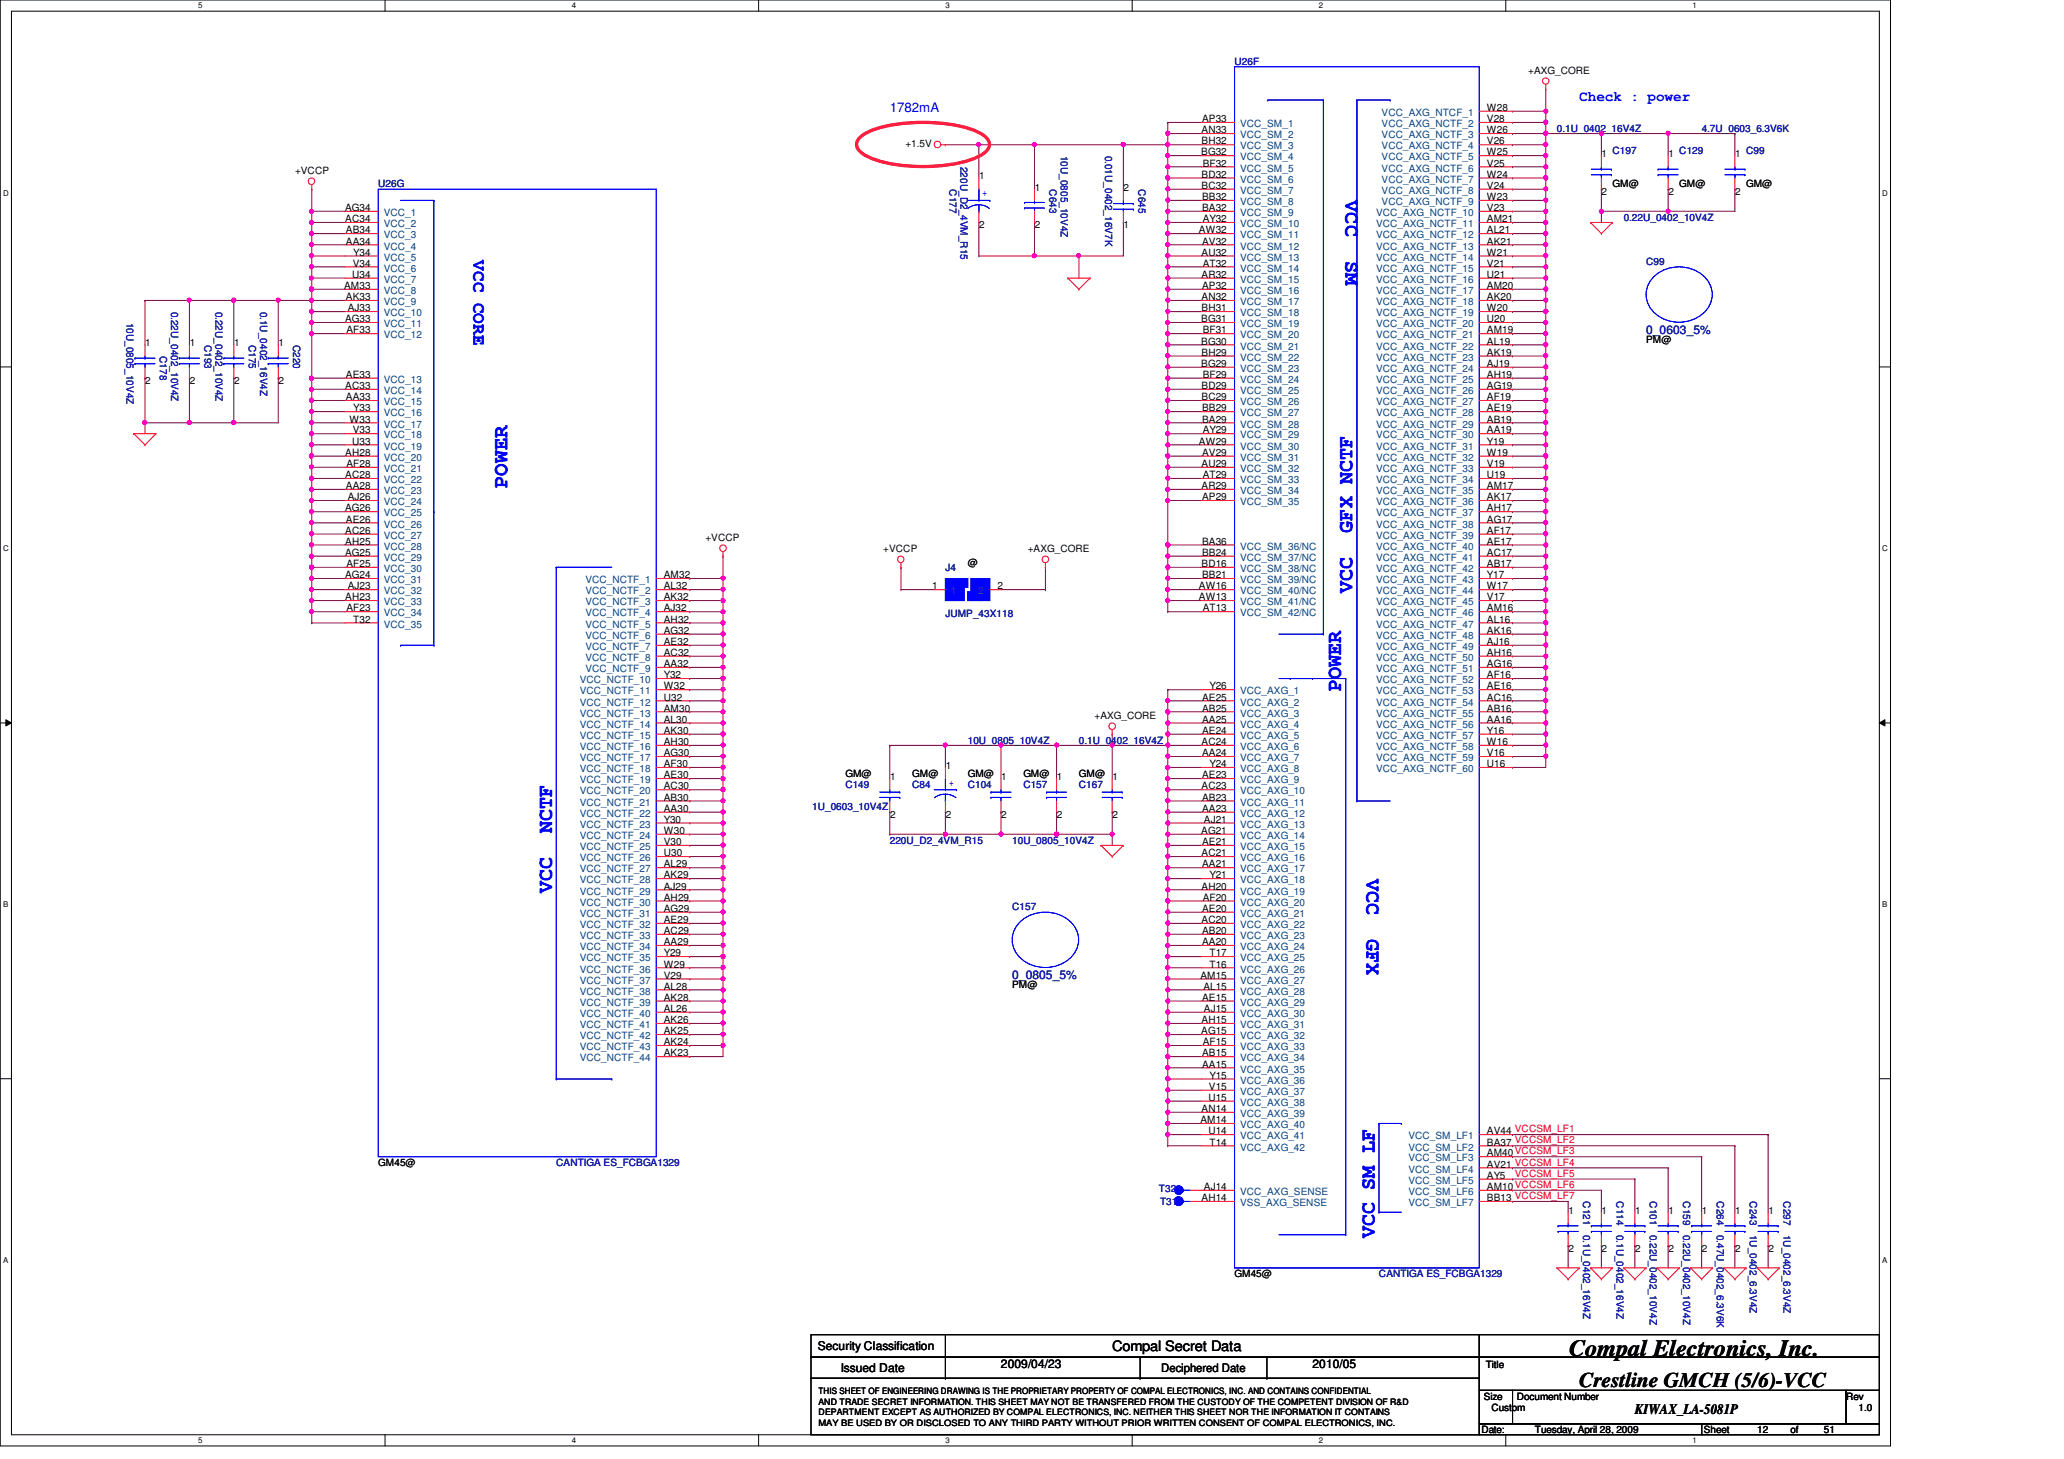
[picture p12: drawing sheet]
<svg xmlns="http://www.w3.org/2000/svg" width="297mm" height="210mm" viewBox="0 0 297 210" stroke-linecap="round" stroke-linejoin="round" font-family="sans-serif">
<defs><g id="words">
<text font-size="3.3" x="225.8" y="195.1">Compal Electronics, Inc.</text>
<g font-size="3" fill="#00f">
<text x="193.6" y="28.8" transform="rotate(90 193.6 28.8)">VCC</text>
<text x="193.6" y="37.5" transform="rotate(90 193.6 37.5)">SM</text>
<text x="73" y="70.3" transform="rotate(-90 73 70.3)">POWER</text>
<text x="194.6" y="76.6" transform="rotate(-90 194.6 76.6)">GFX NCTF</text>
<text x="194.6" y="85.3" transform="rotate(-90 194.6 85.3)">VCC</text>
<text x="193" y="99.4" transform="rotate(-90 193 99.4)">POWER</text>
<text x="79.5" y="119.8" transform="rotate(-90 79.5 119.8)">NCTF</text>
<text x="79.5" y="128.5" transform="rotate(-90 79.5 128.5)">VCC</text>
<text x="196.7" y="126.4" transform="rotate(90 196.7 126.4)">VCC</text>
<text x="196.7" y="135.1" transform="rotate(90 196.7 135.1)">GFX</text>
<text x="197.9" y="178.1" transform="rotate(-90 197.9 178.1)">VCC SM LF</text>
</g>
<text font-size="3" x="227.3" y="199.6">Crestline GMCH (5/6)-VCC</text>
<text font-size="2.5" fill="#00f" x="68.2" y="37.5" transform="rotate(90 68.2 37.5)">VCC CORE</text>
<text font-size="2.1" fill="#00f" x="227.3" y="14.5">Check : power</text>
<g font-size="2.1">
<text x="160.1" y="194.4">Compal Secret Data</text>
<text x="235.3" y="203.5">KIWAX_LA-5081P</text>
</g>
<text font-size="1.9" fill="#00f" x="128.1" y="16.1">1782mA</text>
<g font-size="1.7" fill="#000080">
<text x="236.9" y="48">0_0603_5%</text>
<text x="145.7" y="140.8">0_0805_5%</text>
</g>
<g font-size="1.7">
<text x="117.7" y="194.3">Security Classification</text>
<text x="121" y="197.3">Issued Date</text>
<text x="144.1" y="196.8">2009/04/23</text>
<text x="167.1" y="197.4">Deciphered Date</text>
<text x="188.9" y="196.8">2010/05</text>
</g>
<g font-size="1.4" fill="#000080">
<text x="177.7" y="9.4">U26F</text>
<text x="152.7" y="22.4" transform="rotate(90 152.7 22.4)">10U_0805_10V4Z</text>
<text x="159" y="22.4" transform="rotate(90 159 22.4)">0.01U_0402_16V7K</text>
<text x="224.1" y="19">0.1U_0402_16V4Z</text>
<text x="232.1" y="22.2">C197</text>
<text x="241.7" y="22.2">C129</text>
<text x="244.9" y="19">4.7U_0603_6.3V6K</text>
<text x="251.3" y="22.2">C99</text>
<text x="54.4" y="27">U26G</text>
<text x="136.6" y="27.2" transform="rotate(90 136.6 27.2)">C177</text>
<text x="138.2" y="24" transform="rotate(90 138.2 24)">220U_D2_4VM_R15</text>
<text x="151" y="27.2" transform="rotate(90 151 27.2)">C643</text>
<text x="163.8" y="27.2" transform="rotate(90 163.8 27.2)">C645</text>
<text x="233.7" y="31.7">0.22U_0402_10V4Z</text>
<text x="236.9" y="38.2">C99</text>
<text x="18.2" y="46.4" transform="rotate(90 18.2 46.4)">10U_0805_10V4Z</text>
<text x="24.6" y="44.8" transform="rotate(90 24.6 44.8)">0.22U_0402_10V4Z</text>
<text x="31" y="44.8" transform="rotate(90 31 44.8)">0.22U_0402_10V4Z</text>
<text x="37.4" y="44.8" transform="rotate(90 37.4 44.8)">0.1U_0402_16V4Z</text>
<text x="23" y="51.2" transform="rotate(90 23 51.2)">C178</text>
<text x="29.4" y="49.6" transform="rotate(90 29.4 49.6)">C193</text>
<text x="35.8" y="49.6" transform="rotate(90 35.8 49.6)">C175</text>
<text x="42.2" y="49.6" transform="rotate(90 42.2 49.6)">C220</text>
<text x="136.1" y="82.2">J4</text>
<text x="136.1" y="88.7">JUMP_43X118</text>
<text x="139.3" y="107">10U_0805_10V4Z</text>
<text x="155.3" y="107">0.1U_0402_16V4Z</text>
<text x="121.7" y="113.4">C149</text>
<text x="131.3" y="113.4">C84</text>
<text x="139.3" y="113.4">C104</text>
<text x="147.3" y="113.4">C157</text>
<text x="155.3" y="113.4">C167</text>
<text x="116.9" y="116.6">1U_0603_10V4Z</text>
<text x="128.1" y="121.4">220U_D2_4VM_R15</text>
<text x="145.7" y="121.4">10U_0805_10V4Z</text>
<text x="145.7" y="131">C157</text>
<text x="80" y="167.8">CANTIGA ES_FCBGA1329</text>
<text x="166.8" y="171.4">T32</text>
<text x="167" y="173.4">T31</text>
<text x="227.8" y="172.8" transform="rotate(90 227.8 172.8)">C121</text>
<text x="232.7" y="172.8" transform="rotate(90 232.7 172.8)">C114</text>
<text x="237.4" y="172.8" transform="rotate(90 237.4 172.8)">C101</text>
<text x="242.2" y="172.8" transform="rotate(90 242.2 172.8)">C159</text>
<text x="247.1" y="172.8" transform="rotate(90 247.1 172.8)">C264</text>
<text x="251.8" y="172.8" transform="rotate(90 251.8 172.8)">C243</text>
<text x="256.7" y="172.8" transform="rotate(90 256.7 172.8)">C297</text>
<text x="227.8" y="177.6" transform="rotate(90 227.8 177.6)">0.1U_0402_16V4Z</text>
<text x="232.7" y="177.6" transform="rotate(90 232.7 177.6)">0.1U_0402_16V4Z</text>
<text x="237.4" y="177.6" transform="rotate(90 237.4 177.6)">0.22U_0402_10V4Z</text>
<text x="242.2" y="177.6" transform="rotate(90 242.2 177.6)">0.22U_0402_10V4Z</text>
<text x="247.1" y="177.6" transform="rotate(90 247.1 177.6)">0.47U_0402_6.3V6K</text>
<text x="251.8" y="177.6" transform="rotate(90 251.8 177.6)">1U_0402_6.3V4Z</text>
<text x="256.7" y="177.6" transform="rotate(90 256.7 177.6)">1U_0402_6.3V4Z</text>
<text x="198.5" y="183.8">CANTIGA ES_FCBGA1329</text>
</g>
<g font-size="1.4">
<text x="219.9" y="10.6">+AXG_CORE</text>
<text x="173" y="17.6">AP33</text>
<text x="214" y="16">W28</text>
<text x="214" y="17.6">V28</text>
<text x="130.3" y="21.2">+1.5V</text>
<text x="172.9" y="22.4">BG32</text>
<text x="172.9" y="19.2">AN33</text>
<text x="172.9" y="20.8">BH32</text>
<text x="173.1" y="24">BF32</text>
<text x="214" y="19.2">W26</text>
<text x="214" y="20.8">V26</text>
<text x="214" y="22.4">W25</text>
<text x="214" y="24">V25</text>
<text x="230.5" y="22.6">1</text>
<text x="240.1" y="22.6">1</text>
<text x="249.7" y="22.6">1</text>
<text x="42.5" y="25.1">+VCCP</text>
<text x="140.9" y="25.8">1</text>
<text x="148.9" y="27.4">1</text>
<text x="161.7" y="27.4">2</text>
<text x="172.9" y="25.6">BD32</text>
<text x="172.9" y="27.2">BC32</text>
<text x="173" y="28.8">BB32</text>
<text x="214" y="25.6">W24</text>
<text x="214" y="27.2">V24</text>
<text x="214" y="28.8">W23</text>
<text x="230.5" y="28.1">2</text>
<text x="232.1" y="27">GM@</text>
<text x="240.1" y="28.1">2</text>
<text x="241.7" y="27">GM@</text>
<text x="249.7" y="28.1">2</text>
<text x="251.3" y="27">GM@</text>
<text x="49.7" y="30.4">AG34</text>
<text x="49.7" y="32">AC34</text>
<text x="49.8" y="33.6">AB34</text>
<text x="49.8" y="35.2">AA34</text>
<text x="140.9" y="32.9">2</text>
<text x="148.9" y="32.9">2</text>
<text x="161.7" y="32.9">1</text>
<text x="172.5" y="33.6">AW32</text>
<text x="173" y="30.4">BA32</text>
<text x="173" y="35.2">AV32</text>
<text x="173.1" y="32">AY32</text>
<text x="214" y="30.4">V23</text>
<text x="214" y="32">AM21</text>
<text x="214" y="33.6">AL21</text>
<text x="214" y="35.2">AK21</text>
<text x="49.5" y="41.6">AM33</text>
<text x="50.7" y="40">U34</text>
<text x="50.8" y="38.4">V34</text>
<text x="50.8" y="36.8">Y34</text>
<text x="172.9" y="36.8">AU32</text>
<text x="172.9" y="40">AR32</text>
<text x="173" y="41.6">AP32</text>
<text x="173.1" y="38.4">AT32</text>
<text x="214" y="36.8">W21</text>
<text x="214" y="38.4">V21</text>
<text x="214" y="40">U21</text>
<text x="214" y="41.6">AM20</text>
<text x="49.7" y="46.4">AG33</text>
<text x="49.8" y="43.2">AK33</text>
<text x="49.9" y="48">AF33</text>
<text x="50" y="44.8">AJ33</text>
<text x="172.9" y="46.4">BG31</text>
<text x="172.9" y="43.2">AN32</text>
<text x="172.9" y="44.8">BH31</text>
<text x="173.1" y="48">BF31</text>
<text x="214" y="43.2">AK20</text>
<text x="214" y="44.8">W20</text>
<text x="214" y="46.4">U20</text>
<text x="214" y="48">AM19</text>
<text x="20.9" y="49.8">1</text>
<text x="27.3" y="49.8">1</text>
<text x="33.7" y="49.8">1</text>
<text x="40.1" y="49.8">1</text>
<text x="172.9" y="49.6">BG30</text>
<text x="172.9" y="52.8">BG29</text>
<text x="172.9" y="51.2">BH29</text>
<text x="214" y="49.6">AL19</text>
<text x="214" y="51.2">AK19</text>
<text x="214" y="52.8">AJ19</text>
<text x="236.9" y="49.4">PM@</text>
<text x="20.9" y="55.3">2</text>
<text x="27.3" y="55.3">2</text>
<text x="33.7" y="55.3">2</text>
<text x="40.1" y="55.3">2</text>
<text x="49.7" y="56">AC33</text>
<text x="49.8" y="54.4">AE33</text>
<text x="49.8" y="57.6">AA33</text>
<text x="50.8" y="59.2">Y33</text>
<text x="172.9" y="56">BD29</text>
<text x="172.9" y="57.6">BC29</text>
<text x="173" y="59.2">BB29</text>
<text x="173.1" y="54.4">BF29</text>
<text x="214" y="54.4">AH19</text>
<text x="214" y="56">AG19</text>
<text x="214" y="57.6">AF19</text>
<text x="214" y="59.2">AE19</text>
<text x="49.7" y="65.6">AH28</text>
<text x="50.3" y="60.8">W33</text>
<text x="50.7" y="64">U33</text>
<text x="50.8" y="62.4">V33</text>
<text x="172.5" y="64">AW29</text>
<text x="173" y="60.8">BA29</text>
<text x="173" y="65.6">AV29</text>
<text x="173.1" y="62.4">AY29</text>
<text x="214" y="60.8">AB19</text>
<text x="214" y="62.4">AA19</text>
<text x="214" y="64">Y19</text>
<text x="214" y="65.6">W19</text>
<text x="49.7" y="68.8">AC28</text>
<text x="49.8" y="70.4">AA28</text>
<text x="49.9" y="67.2">AF28</text>
<text x="50" y="72">AJ26</text>
<text x="172.9" y="67.2">AU29</text>
<text x="172.9" y="70.4">AR29</text>
<text x="173" y="72">AP29</text>
<text x="173.1" y="68.8">AT29</text>
<text x="214" y="67.2">V19</text>
<text x="214" y="68.8">U19</text>
<text x="214" y="70.4">AM17</text>
<text x="214" y="72">AK17</text>
<text x="49.7" y="73.6">AG26</text>
<text x="49.7" y="76.8">AC26</text>
<text x="49.8" y="75.2">AE26</text>
<text x="101.5" y="77.9">+VCCP</text>
<text x="214" y="73.6">AH17</text>
<text x="214" y="75.2">AG17</text>
<text x="214" y="76.8">AF17</text>
<text x="49.7" y="80">AG25</text>
<text x="49.7" y="83.2">AG24</text>
<text x="49.7" y="78.4">AH25</text>
<text x="49.9" y="81.6">AF25</text>
<text x="95.5" y="83.2">AM32</text>
<text x="127.1" y="79.5">+VCCP</text>
<text x="139.3" y="81.4">@</text>
<text x="147.9" y="79.5">+AXG_CORE</text>
<text x="172.9" y="81.6">BD16</text>
<text x="173" y="78.4">BA36</text>
<text x="173" y="80">BB24</text>
<text x="173" y="83.2">BB21</text>
<text x="214" y="78.4">AE17</text>
<text x="214" y="80">AC17</text>
<text x="214" y="81.6">AB17</text>
<text x="214" y="83.2">Y17</text>
<text x="49.7" y="86.4">AH23</text>
<text x="49.9" y="88">AF23</text>
<text x="50" y="84.8">AJ23</text>
<text x="50.8" y="89.6">T32</text>
<text x="95.5" y="84.8">AL32</text>
<text x="95.5" y="86.4">AK32</text>
<text x="95.5" y="88">AJ32</text>
<text x="95.5" y="89.6">AH32</text>
<text x="134.2" y="84.8">1</text>
<text x="143.5" y="84.8">2</text>
<text x="172.5" y="84.8">AW16</text>
<text x="172.5" y="86.4">AW13</text>
<text x="173.1" y="88">AT13</text>
<text x="214" y="84.8">W17</text>
<text x="214" y="86.4">V17</text>
<text x="214" y="88">AM16</text>
<text x="214" y="89.6">AL16</text>
<text x="95.5" y="91.2">AG32</text>
<text x="95.5" y="92.8">AE32</text>
<text x="95.5" y="94.4">AC32</text>
<text x="95.5" y="96">AA32</text>
<text x="214" y="91.2">AK16</text>
<text x="214" y="92.8">AJ16</text>
<text x="214" y="94.4">AH16</text>
<text x="214" y="96">AG16</text>
<text x="95.5" y="97.6">Y32</text>
<text x="95.5" y="99.2">W32</text>
<text x="95.5" y="100.8">U32</text>
<text x="173" y="100.8">AE25</text>
<text x="174.1" y="99.2">Y26</text>
<text x="214" y="97.6">AF16</text>
<text x="214" y="99.2">AE16</text>
<text x="214" y="100.8">AC16</text>
<text x="95.5" y="102.4">AM30</text>
<text x="95.5" y="104">AL30</text>
<text x="95.5" y="105.6">AK30</text>
<text x="95.5" y="107.2">AH30</text>
<text x="157.5" y="103.5">+AXG_CORE</text>
<text x="172.9" y="107.2">AC24</text>
<text x="173" y="102.4">AB25</text>
<text x="173" y="104">AA25</text>
<text x="173" y="105.6">AE24</text>
<text x="214" y="102.4">AB16</text>
<text x="214" y="104">AA16</text>
<text x="214" y="105.6">Y16</text>
<text x="214" y="107.2">W16</text>
<text x="95.5" y="108.8">AG30</text>
<text x="95.5" y="110.4">AF30</text>
<text x="95.5" y="112">AE30</text>
<text x="95.5" y="113.6">AC30</text>
<text x="121.7" y="111.8">GM@</text>
<text x="128.1" y="112.2">1</text>
<text x="131.3" y="111.8">GM@</text>
<text x="136.1" y="110.6">1</text>
<text x="139.3" y="111.8">GM@</text>
<text x="144.1" y="112.2">1</text>
<text x="147.3" y="111.8">GM@</text>
<text x="152.1" y="112.2">1</text>
<text x="155.3" y="111.8">GM@</text>
<text x="160.1" y="112.2">1</text>
<text x="172.9" y="113.6">AC23</text>
<text x="173" y="108.8">AA24</text>
<text x="173" y="112">AE23</text>
<text x="174.1" y="110.4">Y24</text>
<text x="214" y="108.8">V16</text>
<text x="214" y="110.4">U16</text>
<text x="95.5" y="115.2">AB30</text>
<text x="95.5" y="116.8">AA30</text>
<text x="95.5" y="118.4">Y30</text>
<text x="95.5" y="120">W30</text>
<text x="128.1" y="117.7">2</text>
<text x="136.1" y="117.7">2</text>
<text x="144.1" y="117.7">2</text>
<text x="152.1" y="117.7">2</text>
<text x="160.1" y="117.7">2</text>
<text x="172.9" y="120">AG21</text>
<text x="173" y="115.2">AB23</text>
<text x="173" y="116.8">AA23</text>
<text x="173.3" y="118.4">AJ21</text>
<text x="95.5" y="121.6">V30</text>
<text x="95.5" y="123.2">U30</text>
<text x="95.5" y="124.8">AL29</text>
<text x="172.9" y="123.2">AC21</text>
<text x="173" y="121.6">AE21</text>
<text x="173" y="124.8">AA21</text>
<text x="95.5" y="126.4">AK29</text>
<text x="95.5" y="128">AJ29</text>
<text x="95.5" y="129.6">AH29</text>
<text x="95.5" y="131.2">AG29</text>
<text x="172.9" y="128">AH20</text>
<text x="173" y="131.2">AE20</text>
<text x="173.1" y="129.6">AF20</text>
<text x="174.1" y="126.4">Y21</text>
<text x="95.5" y="132.8">AE29</text>
<text x="95.5" y="134.4">AC29</text>
<text x="95.5" y="136">AA29</text>
<text x="95.5" y="137.6">Y29</text>
<text x="172.9" y="132.8">AC20</text>
<text x="173" y="134.4">AB20</text>
<text x="173" y="136">AA20</text>
<text x="174.1" y="137.6">T17</text>
<text x="95.5" y="139.2">W29</text>
<text x="95.5" y="140.8">V29</text>
<text x="95.5" y="142.4">AL28</text>
<text x="95.5" y="144">AK28</text>
<text x="145.7" y="142.2">PM@</text>
<text x="172.8" y="140.8">AM15</text>
<text x="173" y="144">AE15</text>
<text x="173.2" y="142.4">AL15</text>
<text x="174.1" y="139.2">T16</text>
<text x="95.5" y="145.6">AL26</text>
<text x="95.5" y="147.2">AK26</text>
<text x="95.5" y="148.8">AK25</text>
<text x="172.9" y="148.8">AG15</text>
<text x="172.9" y="147.2">AH15</text>
<text x="173.3" y="145.6">AJ15</text>
<text x="95.5" y="150.4">AK24</text>
<text x="95.5" y="152">AK23</text>
<text x="173" y="152">AB15</text>
<text x="173" y="153.6">AA15</text>
<text x="173.1" y="150.4">AF15</text>
<text x="174.1" y="155.2">Y15</text>
<text x="172.8" y="161.6">AM14</text>
<text x="172.9" y="160">AN14</text>
<text x="173.9" y="158.4">U15</text>
<text x="174" y="156.8">V15</text>
<text x="54.4" y="167.8">GM45@</text>
<text x="173.9" y="163.2">U14</text>
<text x="174.1" y="164.8">T14</text>
<text x="214" y="163.2">AV44 VCCSM_LF1</text>
<text x="214" y="164.8">BA37 VCCSM_LF2</text>
<text x="214" y="166.4">AM40VCCSM_LF3</text>
<text x="214" y="168">AV21 VCCSM_LF4</text>
<text x="172.9" y="172.8">AH14</text>
<text x="173.3" y="171.2">AJ14</text>
<text x="214" y="169.6">AY5</text>
<text x="214" y="171.2">AM10VCCSM_LF6</text>
<text x="214" y="172.8">BB13 VCCSM_LF7</text>
<text x="225.7" y="174.6">1</text>
<text x="230.5" y="174.6">1</text>
<text x="235.3" y="174.6">1</text>
<text x="240.1" y="174.6">1</text>
<text x="244.9" y="174.6">1</text>
<text x="249.7" y="174.6">1</text>
<text x="254.5" y="174.6">1</text>
<text x="177.7" y="183.8">GM45@</text>
<text x="225.7" y="180.1">2</text>
<text x="230.5" y="180.1">2</text>
<text x="235.3" y="180.1">2</text>
<text x="240.1" y="180.1">2</text>
<text x="244.9" y="180.1">2</text>
<text x="249.7" y="180.1">2</text>
<text x="254.5" y="180.1">2</text>
<text x="213.8" y="196.8">Title</text>
<text x="213.5" y="201.4">Size</text>
<text x="214.6" y="203">Custom</text>
<text x="218.3" y="201.4">Document Number</text>
<text x="265.7" y="201.4">Rev</text>
<text x="267.5" y="203">1.0</text>
<text x="213.2" y="206.2">Date:</text>
<text x="220.9" y="206.2">Tuesday, April 28, 2009</text>
<text x="245.2" y="206.2">Sheet</text>
<text x="252.9" y="206.2">12</text>
<text x="257.7" y="206.2">of</text>
<text x="262.5" y="206.2">51</text>
</g>
<g font-size="1.4" fill="#004080">
<text x="198.8" y="16.7">VCC_AXG_NTCF_1</text>
<text x="178.5" y="18.3">VCC_SM_1</text>
<text x="178.5" y="19.9">VCC_SM_2</text>
<text x="178.5" y="21.5">VCC_SM_3</text>
<text x="178.5" y="23.1">VCC_SM_4</text>
<text x="198.8" y="18.3">VCC_AXG_NCTF_2</text>
<text x="198.8" y="19.9">VCC_AXG_NCTF_3</text>
<text x="198.8" y="21.5">VCC_AXG_NCTF_4</text>
<text x="198.8" y="23.1">VCC_AXG_NCTF_5</text>
<text x="178.5" y="24.7">VCC_SM_5</text>
<text x="178.5" y="26.3">VCC_SM_6</text>
<text x="178.5" y="27.9">VCC_SM_7</text>
<text x="178.5" y="29.5">VCC_SM_8</text>
<text x="198.8" y="24.7">VCC_AXG_NCTF_6</text>
<text x="198.8" y="26.3">VCC_AXG_NCTF_7</text>
<text x="198.8" y="27.9">VCC_AXG_NCTF_8</text>
<text x="198.8" y="29.5">VCC_AXG_NCTF_9</text>
<text x="55.2" y="31.1">VCC_1</text>
<text x="55.2" y="32.7">VCC_2</text>
<text x="55.2" y="34.3">VCC_3</text>
<text x="55.2" y="35.9">VCC_4</text>
<text x="178.5" y="31.1">VCC_SM_9</text>
<text x="178.5" y="32.7">VCC_SM_10</text>
<text x="178.5" y="34.3">VCC_SM_11</text>
<text x="178.5" y="35.9">VCC_SM_12</text>
<text x="198" y="31.1">VCC_AXG_NCTF_10</text>
<text x="198" y="32.7">VCC_AXG_NCTF_11</text>
<text x="198" y="34.3">VCC_AXG_NCTF_12</text>
<text x="198" y="35.9">VCC_AXG_NCTF_13</text>
<text x="55.2" y="37.5">VCC_5</text>
<text x="55.2" y="39.1">VCC_6</text>
<text x="55.2" y="40.7">VCC_7</text>
<text x="178.5" y="37.5">VCC_SM_13</text>
<text x="178.5" y="39.1">VCC_SM_14</text>
<text x="178.5" y="40.7">VCC_SM_15</text>
<text x="198" y="37.5">VCC_AXG_NCTF_14</text>
<text x="198" y="39.1">VCC_AXG_NCTF_15</text>
<text x="198" y="40.7">VCC_AXG_NCTF_16</text>
<text x="55.2" y="42.3">VCC_8</text>
<text x="55.2" y="43.9">VCC_9</text>
<text x="55.2" y="45.5">VCC_10</text>
<text x="55.2" y="47.1">VCC_11</text>
<text x="178.5" y="42.3">VCC_SM_16</text>
<text x="178.5" y="43.9">VCC_SM_17</text>
<text x="178.5" y="45.5">VCC_SM_18</text>
<text x="178.5" y="47.1">VCC_SM_19</text>
<text x="198" y="42.3">VCC_AXG_NCTF_17</text>
<text x="198" y="43.9">VCC_AXG_NCTF_18</text>
<text x="198" y="45.5">VCC_AXG_NCTF_19</text>
<text x="198" y="47.1">VCC_AXG_NCTF_20</text>
<text x="55.2" y="48.7">VCC_12</text>
<text x="178.5" y="48.7">VCC_SM_20</text>
<text x="178.5" y="50.3">VCC_SM_21</text>
<text x="178.5" y="51.9">VCC_SM_22</text>
<text x="178.5" y="53.5">VCC_SM_23</text>
<text x="198" y="48.7">VCC_AXG_NCTF_21</text>
<text x="198" y="50.3">VCC_AXG_NCTF_22</text>
<text x="198" y="51.9">VCC_AXG_NCTF_23</text>
<text x="198" y="53.5">VCC_AXG_NCTF_24</text>
<text x="55.2" y="55.1">VCC_13</text>
<text x="55.2" y="56.7">VCC_14</text>
<text x="55.2" y="58.3">VCC_15</text>
<text x="55.2" y="59.9">VCC_16</text>
<text x="178.5" y="55.1">VCC_SM_24</text>
<text x="178.5" y="56.7">VCC_SM_25</text>
<text x="178.5" y="58.3">VCC_SM_26</text>
<text x="178.5" y="59.9">VCC_SM_27</text>
<text x="198" y="55.1">VCC_AXG_NCTF_25</text>
<text x="198" y="56.7">VCC_AXG_NCTF_26</text>
<text x="198" y="58.3">VCC_AXG_NCTF_27</text>
<text x="198" y="59.9">VCC_AXG_NCTF_28</text>
<text x="55.2" y="61.5">VCC_17</text>
<text x="55.2" y="63.1">VCC_18</text>
<text x="55.2" y="64.7">VCC_19</text>
<text x="178.5" y="61.5">VCC_SM_28</text>
<text x="178.5" y="63.1">VCC_SM_29</text>
<text x="178.5" y="64.7">VCC_SM_30</text>
<text x="198" y="61.5">VCC_AXG_NCTF_29</text>
<text x="198" y="63.1">VCC_AXG_NCTF_30</text>
<text x="198" y="64.7">VCC_AXG_NCTF_31</text>
<text x="55.2" y="66.3">VCC_20</text>
<text x="55.2" y="67.9">VCC_21</text>
<text x="55.2" y="69.5">VCC_22</text>
<text x="55.2" y="71.1">VCC_23</text>
<text x="178.5" y="66.3">VCC_SM_31</text>
<text x="178.5" y="67.9">VCC_SM_32</text>
<text x="178.5" y="69.5">VCC_SM_33</text>
<text x="178.5" y="71.1">VCC_SM_34</text>
<text x="198" y="66.3">VCC_AXG_NCTF_32</text>
<text x="198" y="67.9">VCC_AXG_NCTF_33</text>
<text x="198" y="69.5">VCC_AXG_NCTF_34</text>
<text x="198" y="71.1">VCC_AXG_NCTF_35</text>
<text x="55.2" y="72.7">VCC_24</text>
<text x="55.2" y="74.3">VCC_25</text>
<text x="55.2" y="75.9">VCC_26</text>
<text x="55.2" y="77.5">VCC_27</text>
<text x="178.5" y="72.7">VCC_SM_35</text>
<text x="198" y="72.7">VCC_AXG_NCTF_36</text>
<text x="198" y="74.3">VCC_AXG_NCTF_37</text>
<text x="198" y="75.9">VCC_AXG_NCTF_38</text>
<text x="198" y="77.5">VCC_AXG_NCTF_39</text>
<text x="55.2" y="79.1">VCC_28</text>
<text x="55.2" y="80.7">VCC_29</text>
<text x="55.2" y="82.3">VCC_30</text>
<text x="55.2" y="83.9">VCC_31</text>
<text x="84.2" y="83.9">VCC_NCTF_1</text>
<text x="178.5" y="79.1">VCC_SM_36/NC</text>
<text x="178.5" y="80.7">VCC_SM_37/NC</text>
<text x="178.5" y="82.3">VCC_SM_38/NC</text>
<text x="178.5" y="83.9">VCC_SM_39/NC</text>
<text x="198" y="79.1">VCC_AXG_NCTF_40</text>
<text x="198" y="80.7">VCC_AXG_NCTF_41</text>
<text x="198" y="82.3">VCC_AXG_NCTF_42</text>
<text x="198" y="83.9">VCC_AXG_NCTF_43</text>
<text x="55.2" y="85.5">VCC_32</text>
<text x="55.2" y="87.1">VCC_33</text>
<text x="55.2" y="88.7">VCC_34</text>
<text x="84.2" y="85.5">VCC_NCTF_2</text>
<text x="84.2" y="87.1">VCC_NCTF_3</text>
<text x="84.2" y="88.7">VCC_NCTF_4</text>
<text x="136.9" y="85.5">1</text>
<text x="140.8" y="85.5">2</text>
<text x="178.5" y="85.5">VCC_SM_40/NC</text>
<text x="178.5" y="87.1">VCC_SM_41/NC</text>
<text x="178.5" y="88.7">VCC_SM_42/NC</text>
<text x="198" y="85.5">VCC_AXG_NCTF_44</text>
<text x="198" y="87.1">VCC_AXG_NCTF_45</text>
<text x="198" y="88.7">VCC_AXG_NCTF_46</text>
<text x="55.2" y="90.3">VCC_35</text>
<text x="84.2" y="90.3">VCC_NCTF_5</text>
<text x="84.2" y="91.9">VCC_NCTF_6</text>
<text x="84.2" y="93.5">VCC_NCTF_7</text>
<text x="84.2" y="95.1">VCC_NCTF_8</text>
<text x="198" y="90.3">VCC_AXG_NCTF_47</text>
<text x="198" y="91.9">VCC_AXG_NCTF_48</text>
<text x="198" y="93.5">VCC_AXG_NCTF_49</text>
<text x="198" y="95.1">VCC_AXG_NCTF_50</text>
<text x="83.4" y="98.3">VCC_NCTF_10</text>
<text x="83.4" y="99.9">VCC_NCTF_11</text>
<text x="83.4" y="101.5">VCC_NCTF_12</text>
<text x="84.2" y="96.7">VCC_NCTF_9</text>
<text x="178.5" y="99.9">VCC_AXG_1</text>
<text x="178.5" y="101.5">VCC_AXG_2</text>
<text x="198" y="96.7">VCC_AXG_NCTF_51</text>
<text x="198" y="98.3">VCC_AXG_NCTF_52</text>
<text x="198" y="99.9">VCC_AXG_NCTF_53</text>
<text x="198" y="101.5">VCC_AXG_NCTF_54</text>
<text x="83.4" y="103.1">VCC_NCTF_13</text>
<text x="83.4" y="104.7">VCC_NCTF_14</text>
<text x="83.4" y="106.3">VCC_NCTF_15</text>
<text x="83.4" y="107.9">VCC_NCTF_16</text>
<text x="178.5" y="103.1">VCC_AXG_3</text>
<text x="178.5" y="104.7">VCC_AXG_4</text>
<text x="178.5" y="106.3">VCC_AXG_5</text>
<text x="178.5" y="107.9">VCC_AXG_6</text>
<text x="198" y="103.1">VCC_AXG_NCTF_55</text>
<text x="198" y="104.7">VCC_AXG_NCTF_56</text>
<text x="198" y="106.3">VCC_AXG_NCTF_57</text>
<text x="198" y="107.9">VCC_AXG_NCTF_58</text>
<text x="83.4" y="109.5">VCC_NCTF_17</text>
<text x="83.4" y="111.1">VCC_NCTF_18</text>
<text x="83.4" y="112.7">VCC_NCTF_19</text>
<text x="178.5" y="109.5">VCC_AXG_7</text>
<text x="178.5" y="111.1">VCC_AXG_8</text>
<text x="178.5" y="112.7">VCC_AXG_9</text>
<text x="198" y="109.5">VCC_AXG_NCTF_59</text>
<text x="198" y="111.1">VCC_AXG_NCTF_60</text>
<text x="83.4" y="114.3">VCC_NCTF_20</text>
<text x="83.4" y="115.9">VCC_NCTF_21</text>
<text x="83.4" y="117.5">VCC_NCTF_22</text>
<text x="83.4" y="119.1">VCC_NCTF_23</text>
<text x="178.5" y="114.3">VCC_AXG_10</text>
<text x="178.5" y="115.9">VCC_AXG_11</text>
<text x="178.5" y="117.5">VCC_AXG_12</text>
<text x="178.5" y="119.1">VCC_AXG_13</text>
<text x="83.4" y="120.7">VCC_NCTF_24</text>
<text x="83.4" y="122.3">VCC_NCTF_25</text>
<text x="83.4" y="123.9">VCC_NCTF_26</text>
<text x="83.4" y="125.5">VCC_NCTF_27</text>
<text x="178.5" y="120.7">VCC_AXG_14</text>
<text x="178.5" y="122.3">VCC_AXG_15</text>
<text x="178.5" y="123.9">VCC_AXG_16</text>
<text x="178.5" y="125.5">VCC_AXG_17</text>
<text x="83.4" y="127.1">VCC_NCTF_28</text>
<text x="83.4" y="128.7">VCC_NCTF_29</text>
<text x="83.4" y="130.3">VCC_NCTF_30</text>
<text x="83.4" y="131.9">VCC_NCTF_31</text>
<text x="178.5" y="127.1">VCC_AXG_18</text>
<text x="178.5" y="128.7">VCC_AXG_19</text>
<text x="178.5" y="130.3">VCC_AXG_20</text>
<text x="178.5" y="131.9">VCC_AXG_21</text>
<text x="83.4" y="133.5">VCC_NCTF_32</text>
<text x="83.4" y="135.1">VCC_NCTF_33</text>
<text x="83.4" y="136.7">VCC_NCTF_34</text>
<text x="178.5" y="133.5">VCC_AXG_22</text>
<text x="178.5" y="135.1">VCC_AXG_23</text>
<text x="178.5" y="136.7">VCC_AXG_24</text>
<text x="83.4" y="138.3">VCC_NCTF_35</text>
<text x="83.4" y="139.9">VCC_NCTF_36</text>
<text x="83.4" y="141.5">VCC_NCTF_37</text>
<text x="83.4" y="143.1">VCC_NCTF_38</text>
<text x="178.5" y="138.3">VCC_AXG_25</text>
<text x="178.5" y="139.9">VCC_AXG_26</text>
<text x="178.5" y="141.5">VCC_AXG_27</text>
<text x="178.5" y="143.1">VCC_AXG_28</text>
<text x="83.4" y="144.7">VCC_NCTF_39</text>
<text x="83.4" y="146.3">VCC_NCTF_40</text>
<text x="83.4" y="147.9">VCC_NCTF_41</text>
<text x="83.4" y="149.5">VCC_NCTF_42</text>
<text x="178.5" y="144.7">VCC_AXG_29</text>
<text x="178.5" y="146.3">VCC_AXG_30</text>
<text x="178.5" y="147.9">VCC_AXG_31</text>
<text x="178.5" y="149.5">VCC_AXG_32</text>
<text x="83.4" y="151.1">VCC_NCTF_43</text>
<text x="83.4" y="152.7">VCC_NCTF_44</text>
<text x="178.5" y="151.1">VCC_AXG_33</text>
<text x="178.5" y="152.7">VCC_AXG_34</text>
<text x="178.5" y="154.3">VCC_AXG_35</text>
<text x="178.5" y="155.9">VCC_AXG_36</text>
<text x="178.5" y="157.5">VCC_AXG_37</text>
<text x="178.5" y="159.1">VCC_AXG_38</text>
<text x="178.5" y="160.7">VCC_AXG_39</text>
<text x="178.5" y="162.3">VCC_AXG_40</text>
<text x="178.5" y="163.9">VCC_AXG_41</text>
<text x="178.5" y="165.5">VCC_AXG_42</text>
<text x="202.7" y="163.9">VCC_SM_LF1</text>
<text x="202.7" y="165.5">VCC_SM_LF2</text>
<text x="202.7" y="167.1">VCC_SM_LF3</text>
<text x="178.5" y="171.9">VCC_AXG_SENSE</text>
<text x="178.5" y="173.5">VSS_AXG_SENSE</text>
<text x="202.7" y="168.7">VCC_SM_LF4</text>
<text x="202.7" y="170.3">VCC_SM_LF5</text>
<text x="202.7" y="171.9">VCC_SM_LF6</text>
<text x="202.7" y="173.5">VCC_SM_LF7</text>
</g>
<g font-size="1.4" fill="#00f">
<text x="141.3" y="28.2">+</text>
<text x="136.6" y="113">+</text>
</g>
<text font-size="1.4" fill="#f00" x="218" y="169.3">VCCSM_LF5</text>
<g font-size="1.3">
<text x="117.8" y="203.6">DEPARTMENT EXCEPT AS AUTHORIZED BY COMPAL ELECTRONICS, INC. NEITHER THIS SHEET NOR THE INFORMATION IT CONTAINS</text>
<text x="117.8" y="200.6">THIS SHEET OF ENGINEERING DRAWING IS THE PROPRIETARY PROPERTY OF COMPAL ELECTRONICS, INC. AND CONTAINS CONFIDENTIAL</text>
<text x="117.8" y="202.1">AND TRADE SECRET INFORMATION. THIS SHEET MAY NOT BE TRANSFERED FROM THE CUSTODY OF THE COMPETENT DIVISION OF R&amp;D</text>
<text x="117.8" y="205.1">MAY BE USED BY OR DISCLOSED TO ANY THIRD PARTY WITHOUT PRIOR WRITTEN CONSENT OF COMPAL ELECTRONICS, INC.</text>
</g>
<g font-size="1.1">
<text x="28.5" y="1.1">5</text>
<text x="82.3" y="1.1">4</text>
<text x="136.1" y="1.1">3</text>
<text x="189.8" y="1.1">2</text>
<text x="243.6" y="1.1">1</text>
<text x=".5" y="28.2">D</text>
<text x="270.9" y="28.2">D</text>
<text x=".5" y="79.3">C</text>
<text x="270.9" y="79.3">C</text>
<text x=".5" y="130.6">B</text>
<text x="270.9" y="130.6">B</text>
<text x=".5" y="181.7">A</text>
<text x="270.9" y="181.7">A</text>
<text x="28.5" y="207.6">5</text>
<text x="82.3" y="207.6">4</text>
<text x="136.1" y="207.6">3</text>
<text x="189.8" y="207.6">2</text>
<text x="243.6" y="207.6">1</text>
</g>
</g></defs>
<path d="M0 0h272.1v208h-272.1zM1.6 1.6h268.9v204.8h-268.9z" fill="none" stroke="#000" stroke-width=".14"/>
<g fill="#fff">
<path d="M28.5 .2h.6v1.2h-.6z"/>
<path d="M28.5 206.6h.6v1.2h-.6z"/>
</g>
<path d="M55.4 0v1.6M55.4 206.4v1.6" fill="none" stroke="#000" stroke-width=".14"/>
<g fill="#fff">
<path d="M82.3 .2h.6v1.2h-.6z"/>
<path d="M82.3 206.6h.6v1.2h-.6z"/>
</g>
<path d="M109.2 0v1.6M109.2 206.4v1.6" fill="none" stroke="#000" stroke-width=".14"/>
<g fill="#fff">
<path d="M136.1 .2h.5v1.2h-.5z"/>
<path d="M136.1 206.6h.5v1.2h-.5z"/>
</g>
<path d="M162.9 0v1.6M162.9 206.4v1.6" fill="none" stroke="#000" stroke-width=".14"/>
<g fill="#fff">
<path d="M189.8 .2h.6v1.2h-.6z"/>
<path d="M189.8 206.6h.6v1.2h-.6z"/>
</g>
<path d="M216.7 0v1.6M216.7 206.4v1.6" fill="none" stroke="#000" stroke-width=".14"/>
<g fill="#fff">
<path d="M243.6 .2h.6v1.2h-.6z"/>
<path d="M243.6 206.6h.6v1.2h-.6z"/>
<path d="M.5 27.2h.7v1.2h-.7z"/>
<path d="M270.9 27.2h.7v1.2h-.7z"/>
<path d="M.5 78.4h.7v1.1h-.7z"/>
<path d="M270.9 78.4h.7v1.1h-.7z"/>
</g>
<path d="M0 52.8h1.6M270.5 52.8h1.6" fill="none" stroke="#000" stroke-width=".14"/>
<g fill="#fff">
<path d="M.5 129.6h.7v1.2h-.7z"/>
<path d="M270.9 129.6h.7v1.2h-.7z"/>
</g>
<path d="M0 104h1.6M.8 103.5l.8 .5-.8 .4zM270.5 104l.8-.5v.9zM270.5 104h1.6" fill="none" stroke="#000" stroke-width=".14"/>
<path d="M.8 103.5l.8 .5-.8 .4zM270.5 104l.8-.5v.9z" fill="#000"/>
<g fill="#fff">
<path d="M.5 180.8h.7v1.1h-.7z"/>
<path d="M270.9 180.8h.7v1.1h-.7z"/>
</g>
<path d="M0 155.2h1.6M270.5 155.2h1.6" fill="none" stroke="#000" stroke-width=".14"/>
<path d="M104.1 104h.1M104.1 104v1.6M99.3 148.8h.1M99.3 140.8h.1M99.3 152h.1M99.3 144h.1M99.3 142.4h.1M99.3 148.8h4.8M99.3 140.8h4.8M99.3 152h4.8M99.3 144h4.8M99.3 142.4h4.8" fill="none" stroke="#800040" stroke-width=".14"/>
<circle cx="104" cy="105.6" r=".31" fill="#f0f"/>
<circle cx="104" cy="105.6" r=".31" fill="none" stroke="#f0f" stroke-width=".14"/>
<circle cx="104.1" cy="104" r=".3" fill="#f0f"/>
<circle cx="104.1" cy="104" r=".3" fill="none" stroke="#f0f" stroke-width=".14"/>
<g fill="none" stroke="#800040" stroke-width=".14">
<path d="M99.3 89.6h.1M99.3 92.8h.1M99.3 89.6h4.8M99.3 92.8h4.8M99.3 100.8h.1M99.3 102.4h.1M99.3 100.8h4.8M99.3 102.4h4.8M99.3 128h.1M99.3 134.4h.1M99.3 131.2h.1M99.3 128h4.8"/>
<path d="M99.3 134.4h4.8M99.3 131.2h4.8"/>
</g>
<circle cx="104.1" cy="102.4" r=".3" fill="#f0f"/>
<circle cx="104.1" cy="102.4" r=".3" fill="none" stroke="#f0f" stroke-width=".14"/>
<path d="M99.3 91.2h.1M99.3 88h.1M99.3 99.2h.1M99.3 84.8h.1M99.3 91.2h4.8M99.3 88h4.8M99.3 99.2h4.8M99.3 84.8h4.8M99.3 124.8h.1M99.3 124.8h4.8M104.1 121.6h.1M104.1 121.6v1.6" fill="none" stroke="#800040" stroke-width=".14"/>
<circle cx="104" cy="121.6" r=".31" fill="#f0f"/>
<circle cx="104" cy="121.6" r=".31" fill="none" stroke="#f0f" stroke-width=".14"/>
<path d="M99.3 118.4h.1M99.3 115.2h.1M99.3 118.4h4.8M99.3 115.2h4.8M104.1 112h.1M104.1 112v1.6M99.3 120h.1M99.3 120h4.8" fill="none" stroke="#800040" stroke-width=".14"/>
<circle cx="104.1" cy="112" r=".3" fill="#f0f"/>
<circle cx="104.1" cy="112" r=".3" fill="none" stroke="#f0f" stroke-width=".14"/>
<path d="M99.3 108.8h.1M99.3 108.8h4.8M99.3 123.2h.1M99.3 123.2h4.8M104.1 136h.1M104.1 129.6h.1M104.1 129.6v1.6M104.1 136v1.6" fill="none" stroke="#800040" stroke-width=".14"/>
<circle cx="104" cy="129.6" r=".31" fill="#f0f"/>
<circle cx="104" cy="129.6" r=".31" fill="none" stroke="#f0f" stroke-width=".14"/>
<path d="M104.1 131.2h.1M104.1 131.2v1.6" fill="none" stroke="#800040" stroke-width=".14"/>
<circle cx="104.1" cy="131.2" r=".3" fill="#f0f"/>
<circle cx="104.1" cy="131.2" r=".3" fill="none" stroke="#f0f" stroke-width=".14"/>
<path d="M104.1 139.2h.1M104.1 139.2v1.6" fill="none" stroke="#800040" stroke-width=".14"/>
<circle cx="104.1" cy="139.2" r=".3" fill="#f0f"/>
<circle cx="104.1" cy="139.2" r=".3" fill="none" stroke="#f0f" stroke-width=".14"/>
<path d="M104.1 134.4h.1M104.1 134.4v1.6" fill="none" stroke="#800040" stroke-width=".14"/>
<circle cx="104.1" cy="136" r=".3" fill="#f0f"/>
<circle cx="104.1" cy="136" r=".3" fill="none" stroke="#f0f" stroke-width=".14"/>
<circle cx="104.1" cy="134.4" r=".3" fill="#f0f"/>
<circle cx="104.1" cy="134.4" r=".3" fill="none" stroke="#f0f" stroke-width=".14"/>
<path d="M104.1 126.4h.1M104.1 126.4v1.6" fill="none" stroke="#800040" stroke-width=".14"/>
<circle cx="104.1" cy="126.4" r=".3" fill="#f0f"/>
<circle cx="104.1" cy="126.4" r=".3" fill="none" stroke="#f0f" stroke-width=".14"/>
<path d="M104.1 116.8h.1M104.1 116.8v1.6M104.1 137.6h.1M104.1 137.6v1.6" fill="none" stroke="#800040" stroke-width=".14"/>
<circle cx="104.1" cy="116.8" r=".3" fill="#f0f"/>
<circle cx="104.1" cy="116.8" r=".3" fill="none" stroke="#f0f" stroke-width=".14"/>
<path d="M104.1 108.8h.1M104.1 108.8v1.6" fill="none" stroke="#800040" stroke-width=".14"/>
<circle cx="104.1" cy="108.8" r=".3" fill="#f0f"/>
<circle cx="104.1" cy="108.8" r=".3" fill="none" stroke="#f0f" stroke-width=".14"/>
<path d="M104.1 150.4h.1M104.1 150.4v1.6" fill="none" stroke="#800040" stroke-width=".14"/>
<circle cx="104.1" cy="150.4" r=".3" fill="#f0f"/>
<circle cx="104.1" cy="150.4" r=".3" fill="none" stroke="#f0f" stroke-width=".14"/>
<path d="M104.1 84.8h.1M104.1 84.8v1.6M99.3 129.6h.1M99.3 129.6h4.8" fill="none" stroke="#800040" stroke-width=".14"/>
<circle cx="104.1" cy="84.8" r=".3" fill="#f0f"/>
<circle cx="104.1" cy="84.8" r=".3" fill="none" stroke="#f0f" stroke-width=".14"/>
<path d="M104.1 83.2h.1M104.1 83.2v1.6" fill="none" stroke="#800040" stroke-width=".14"/>
<circle cx="104.1" cy="83.2" r=".3" fill="#f0f"/>
<circle cx="104.1" cy="83.2" r=".3" fill="none" stroke="#f0f" stroke-width=".14"/>
<path d="M104.1 94.4h.1M104.1 94.4v1.6" fill="none" stroke="#800040" stroke-width=".14"/>
<circle cx="104.1" cy="94.4" r=".3" fill="#f0f"/>
<circle cx="104.1" cy="94.4" r=".3" fill="none" stroke="#f0f" stroke-width=".14"/>
<path d="M99.3 94.4h.1M99.3 94.4h4.8M104.1 97.6h.1M104.1 97.6v1.6" fill="none" stroke="#800040" stroke-width=".14"/>
<circle cx="104" cy="97.6" r=".31" fill="#f0f"/>
<circle cx="104" cy="97.6" r=".31" fill="none" stroke="#f0f" stroke-width=".14"/>
<path d="M99.3 83.2h.1M99.3 83.2h4.8M99.3 137.6h.1M99.3 137.6h4.8" fill="none" stroke="#800040" stroke-width=".14"/>
<circle cx="104" cy="137.6" r=".31" fill="#f0f"/>
<circle cx="104" cy="137.6" r=".31" fill="none" stroke="#f0f" stroke-width=".14"/>
<path d="M104.1 147.2h.1M104.1 147.2v1.6" fill="none" stroke="#800040" stroke-width=".14"/>
<circle cx="104.1" cy="147.2" r=".3" fill="#f0f"/>
<circle cx="104.1" cy="147.2" r=".3" fill="none" stroke="#f0f" stroke-width=".14"/>
<path d="M99.3 104h.1M99.3 104h4.8M104.1 145.6h.1M104.1 145.6v1.6" fill="none" stroke="#800040" stroke-width=".14"/>
<circle cx="104" cy="145.6" r=".31" fill="#f0f"/>
<circle cx="104" cy="145.6" r=".31" fill="none" stroke="#f0f" stroke-width=".14"/>
<path d="M104.1 113.6h.1M104.1 113.6v1.6M99.3 139.2h.1M99.3 139.2h4.8" fill="none" stroke="#800040" stroke-width=".14"/>
<circle cx="104" cy="113.6" r=".31" fill="#f0f"/>
<circle cx="104" cy="113.6" r=".31" fill="none" stroke="#f0f" stroke-width=".14"/>
<path d="M104.1 128h.1M104.1 128v1.6" fill="none" stroke="#800040" stroke-width=".14"/>
<circle cx="104.1" cy="128" r=".3" fill="#f0f"/>
<circle cx="104.1" cy="128" r=".3" fill="none" stroke="#f0f" stroke-width=".14"/>
<path d="M104.1 105.6h.1M104.1 105.6v1.6" fill="none" stroke="#800040" stroke-width=".14"/>
<circle cx="104" cy="105.6" r=".31" fill="#f0f"/>
<circle cx="104" cy="105.6" r=".31" fill="none" stroke="#f0f" stroke-width=".14"/>
<path d="M104.1 115.2h.1M104.1 115.2v1.6" fill="none" stroke="#800040" stroke-width=".14"/>
<circle cx="104.1" cy="115.2" r=".3" fill="#f0f"/>
<circle cx="104.1" cy="115.2" r=".3" fill="none" stroke="#f0f" stroke-width=".14"/>
<path d="M104.1 99.2h.1M104.1 99.2v1.6" fill="none" stroke="#800040" stroke-width=".14"/>
<circle cx="104.1" cy="99.2" r=".3" fill="#f0f"/>
<circle cx="104.1" cy="99.2" r=".3" fill="none" stroke="#f0f" stroke-width=".14"/>
<path d="M104.1 110.4h.1M104.1 110.4v1.6" fill="none" stroke="#800040" stroke-width=".14"/>
<circle cx="104.1" cy="110.4" r=".3" fill="#f0f"/>
<circle cx="104.1" cy="110.4" r=".3" fill="none" stroke="#f0f" stroke-width=".14"/>
<path d="M99.3 113.6h.1M99.3 105.6h.1M99.3 113.6h4.8M99.3 105.6h4.8M104.1 120h.1M104.1 120v1.6" fill="none" stroke="#800040" stroke-width=".14"/>
<circle cx="104.1" cy="120" r=".3" fill="#f0f"/>
<circle cx="104.1" cy="120" r=".3" fill="none" stroke="#f0f" stroke-width=".14"/>
<path d="M99.3 116.8h.1M99.3 116.8h4.8M104.1 124.8h.1M104.1 124.8v1.6" fill="none" stroke="#800040" stroke-width=".14"/>
<circle cx="104.1" cy="124.8" r=".3" fill="#f0f"/>
<circle cx="104.1" cy="124.8" r=".3" fill="none" stroke="#f0f" stroke-width=".14"/>
<path d="M104.1 86.4h.1M104.1 86.4v1.6M99.3 112h.1M99.3 110.4h.1M99.3 112h4.8M99.3 110.4h4.8M104.1 102.4h.1M104.1 102.4v1.6M99.3 121.6h.1M99.3 121.6h4.8M99.3 145.6h.1M99.3 145.6h4.8" fill="none" stroke="#800040" stroke-width=".14"/>
<circle cx="104.1" cy="86.4" r=".3" fill="#f0f"/>
<circle cx="104.1" cy="86.4" r=".3" fill="none" stroke="#f0f" stroke-width=".14"/>
<path d="M104.1 89.6h.1M104.1 89.6v1.6" fill="none" stroke="#800040" stroke-width=".14"/>
<circle cx="104" cy="89.6" r=".31" fill="#f0f"/>
<circle cx="104" cy="89.6" r=".31" fill="none" stroke="#f0f" stroke-width=".14"/>
<path d="M104.1 96h.1M104.1 96v1.6M104.1 142.4h.1M104.1 142.4v1.6" fill="none" stroke="#800040" stroke-width=".14"/>
<circle cx="104.1" cy="96" r=".3" fill="#f0f"/>
<circle cx="104.1" cy="96" r=".3" fill="none" stroke="#f0f" stroke-width=".14"/>
<path d="M104.1 144h.1M104.1 144v1.6" fill="none" stroke="#800040" stroke-width=".14"/>
<circle cx="104.1" cy="144" r=".3" fill="#f0f"/>
<circle cx="104.1" cy="144" r=".3" fill="none" stroke="#f0f" stroke-width=".14"/>
<path d="M104.1 92.8h.1M104.1 92.8v1.6" fill="none" stroke="#800040" stroke-width=".14"/>
<circle cx="104.1" cy="92.8" r=".3" fill="#f0f"/>
<circle cx="104.1" cy="92.8" r=".3" fill="none" stroke="#f0f" stroke-width=".14"/>
<path d="M99.3 86.4h.1M99.3 86.4h4.8M104.1 88h.1M104.1 88v1.6" fill="none" stroke="#800040" stroke-width=".14"/>
<circle cx="104.1" cy="88" r=".3" fill="#f0f"/>
<circle cx="104.1" cy="88" r=".3" fill="none" stroke="#f0f" stroke-width=".14"/>
<path d="M104.1 132.8h.1M104.1 132.8v1.6" fill="none" stroke="#800040" stroke-width=".14"/>
<circle cx="104.1" cy="132.8" r=".3" fill="#f0f"/>
<circle cx="104.1" cy="132.8" r=".3" fill="none" stroke="#f0f" stroke-width=".14"/>
<path d="M104.1 80h.1M104.1 80v3.2M104.1 107.2h.1M104.1 107.2v1.6M99.3 147.2h.1M99.3 150.4h.1M99.3 147.2h4.8M99.3 150.4h4.8" fill="none" stroke="#800040" stroke-width=".14"/>
<circle cx="104.1" cy="107.2" r=".3" fill="#f0f"/>
<circle cx="104.1" cy="107.2" r=".3" fill="none" stroke="#f0f" stroke-width=".14"/>
<path d="M104.1 140.8h.1M104.1 140.8v1.6" fill="none" stroke="#800040" stroke-width=".14"/>
<circle cx="104.1" cy="142.4" r=".3" fill="#f0f"/>
<circle cx="104.1" cy="142.4" r=".3" fill="none" stroke="#f0f" stroke-width=".14"/>
<circle cx="104.1" cy="140.8" r=".3" fill="#f0f"/>
<circle cx="104.1" cy="140.8" r=".3" fill="none" stroke="#f0f" stroke-width=".14"/>
<path d="M99.3 97.6h.1M99.3 97.6h4.8M104.1 91.2h.1M104.1 91.2v1.6M99.3 126.4h.1M99.3 136h.1M99.3 126.4h4.8M99.3 136h4.8" fill="none" stroke="#800040" stroke-width=".14"/>
<circle cx="104.1" cy="91.2" r=".3" fill="#f0f"/>
<circle cx="104.1" cy="91.2" r=".3" fill="none" stroke="#f0f" stroke-width=".14"/>
<path d="M99.3 107.2h.1M99.3 107.2h4.8M104.1 100.8h.1M104.1 100.8v1.6" fill="none" stroke="#800040" stroke-width=".14"/>
<circle cx="104.1" cy="100.8" r=".3" fill="#f0f"/>
<circle cx="104.1" cy="100.8" r=".3" fill="none" stroke="#f0f" stroke-width=".14"/>
<path d="M104.1 148.8h.1M104.1 148.8v1.6" fill="none" stroke="#800040" stroke-width=".14"/>
<circle cx="104.1" cy="148.8" r=".3" fill="#f0f"/>
<circle cx="104.1" cy="148.8" r=".3" fill="none" stroke="#f0f" stroke-width=".14"/>
<path d="M104.1 118.4h.1M104.1 118.4v1.6" fill="none" stroke="#800040" stroke-width=".14"/>
<circle cx="104.1" cy="118.4" r=".3" fill="#f0f"/>
<circle cx="104.1" cy="118.4" r=".3" fill="none" stroke="#f0f" stroke-width=".14"/>
<path d="M99.3 132.8h.1M99.3 132.8h4.8M104.1 123.2h.1M104.1 123.2v1.6" fill="none" stroke="#800040" stroke-width=".14"/>
<circle cx="104.1" cy="123.2" r=".3" fill="#f0f"/>
<circle cx="104.1" cy="123.2" r=".3" fill="none" stroke="#f0f" stroke-width=".14"/>
<path d="M33.7 43.2h.1M33.7 43.2v6.4M33.7 43.2h6.3M40 43.2h.1M40 43.2v6.4M99.3 96h.1M99.3 96h4.8" fill="none" stroke="#800040" stroke-width=".14"/>
<circle cx="40" cy="43.2" r=".3" fill="#f0f"/>
<circle cx="40" cy="43.2" r=".3" fill="none" stroke="#f0f" stroke-width=".14"/>
<circle cx="33.6" cy="43.2" r=".31" fill="#f0f"/>
<circle cx="33.6" cy="43.2" r=".31" fill="none" stroke="#f0f" stroke-width=".14"/>
<path d="M27.3 43.2h.1M27.3 43.2h6.4" fill="none" stroke="#800040" stroke-width=".14"/>
<circle cx="27.2" cy="43.2" r=".3" fill="#f0f"/>
<circle cx="27.2" cy="43.2" r=".3" fill="none" stroke="#f0f" stroke-width=".14"/>
<path d="M27.3 54.4h.1M27.3 54.4v6.4" fill="none" stroke="#800040" stroke-width=".14"/>
<circle cx="27.2" cy="60.8" r=".3" fill="#f0f"/>
<circle cx="27.2" cy="60.8" r=".3" fill="none" stroke="#f0f" stroke-width=".14"/>
<path d="M33.7 54.4h.1M33.7 54.4v6.4" fill="none" stroke="#800040" stroke-width=".14"/>
<circle cx="33.6" cy="60.8" r=".31" fill="#f0f"/>
<circle cx="33.6" cy="60.8" r=".31" fill="none" stroke="#f0f" stroke-width=".14"/>
<path d="M40 54.4h.1M40 54.4v6.4M20.9 60.8h.1M20.9 60.8v1.6" fill="none" stroke="#800040" stroke-width=".14"/>
<circle cx="20.8" cy="60.8" r=".3" fill="#f0f"/>
<circle cx="20.8" cy="60.8" r=".3" fill="none" stroke="#f0f" stroke-width=".14"/>
<path d="M40 43.2h.1M40 43.2h4.9M44.9 86.4h.1M44.9 88h.1M44.9 84.8h.1M44.9 89.6h.1M44.9 86.4h4.8M44.9 88h4.8M44.9 84.8v3.2M44.9 89.6h4.8" fill="none" stroke="#800040" stroke-width=".14"/>
<circle cx="44.8" cy="86.4" r=".3" fill="#f0f"/>
<circle cx="44.8" cy="86.4" r=".3" fill="none" stroke="#f0f" stroke-width=".14"/>
<path d="M44.9 88h.1M44.9 88v1.6" fill="none" stroke="#800040" stroke-width=".14"/>
<circle cx="44.8" cy="88" r=".3" fill="#f0f"/>
<circle cx="44.8" cy="88" r=".3" fill="none" stroke="#f0f" stroke-width=".14"/>
<path d="M44.9 84.8h.1M44.9 84.8h4.8" fill="none" stroke="#800040" stroke-width=".14"/>
<circle cx="44.8" cy="84.8" r=".3" fill="#f0f"/>
<circle cx="44.8" cy="84.8" r=".3" fill="none" stroke="#f0f" stroke-width=".14"/>
<path d="M44.9 75.2h.1M44.9 75.2v1.6M44.9 83.2h.1M44.9 83.2h4.8" fill="none" stroke="#800040" stroke-width=".14"/>
<circle cx="44.8" cy="75.2" r=".3" fill="#f0f"/>
<circle cx="44.8" cy="75.2" r=".3" fill="none" stroke="#f0f" stroke-width=".14"/>
<path d="M44.9 75.2h.1M44.9 73.6h.1M44.9 78.4h.1M44.9 75.2h4.8M44.9 73.6h4.8M44.9 78.4v1.6M44.9 81.6h.1M44.9 81.6h4.8" fill="none" stroke="#800040" stroke-width=".14"/>
<circle cx="44.8" cy="78.4" r=".3" fill="#f0f"/>
<circle cx="44.8" cy="78.4" r=".3" fill="none" stroke="#f0f" stroke-width=".14"/>
<path d="M44.9 78.4h.1M44.9 78.4h4.8M44.9 81.6h.1M44.9 81.6v1.6" fill="none" stroke="#800040" stroke-width=".14"/>
<circle cx="44.8" cy="83.2" r=".3" fill="#f0f"/>
<circle cx="44.8" cy="83.2" r=".3" fill="none" stroke="#f0f" stroke-width=".14"/>
<circle cx="44.8" cy="81.6" r=".31" fill="#f0f"/>
<circle cx="44.8" cy="81.6" r=".31" fill="none" stroke="#f0f" stroke-width=".14"/>
<path d="M44.9 73.6h.1M44.9 73.6v1.6M44.9 80h.1M44.9 80h4.8" fill="none" stroke="#800040" stroke-width=".14"/>
<circle cx="44.8" cy="73.6" r=".31" fill="#f0f"/>
<circle cx="44.8" cy="73.6" r=".31" fill="none" stroke="#f0f" stroke-width=".14"/>
<path d="M44.9 38.4h.1M44.9 38.4v1.6" fill="none" stroke="#800040" stroke-width=".14"/>
<circle cx="44.8" cy="38.4" r=".3" fill="#f0f"/>
<circle cx="44.8" cy="38.4" r=".3" fill="none" stroke="#f0f" stroke-width=".14"/>
<path d="M44.9 33.6h.1M44.9 36.8h.1M44.9 33.6h4.8M44.9 36.8h4.8M44.9 36.8v1.6M44.9 48h.1M44.9 48h4.8" fill="none" stroke="#800040" stroke-width=".14"/>
<circle cx="44.8" cy="36.8" r=".3" fill="#f0f"/>
<circle cx="44.8" cy="36.8" r=".3" fill="none" stroke="#f0f" stroke-width=".14"/>
<path d="M20.9 43.2h.1M20.9 43.2h6.4M27.3 43.2h.1M27.3 43.2v6.4M44.9 43.2h.1M44.9 40h.1M44.9 41.6h.1M44.9 43.2h4.8M44.9 40h4.8M44.9 41.6v1.6" fill="none" stroke="#800040" stroke-width=".14"/>
<circle cx="44.8" cy="41.6" r=".31" fill="#f0f"/>
<circle cx="44.8" cy="41.6" r=".31" fill="none" stroke="#f0f" stroke-width=".14"/>
<path d="M44.9 46.4h.1M44.9 46.4v1.6" fill="none" stroke="#800040" stroke-width=".14"/>
<circle cx="44.8" cy="46.4" r=".3" fill="#f0f"/>
<circle cx="44.8" cy="46.4" r=".3" fill="none" stroke="#f0f" stroke-width=".14"/>
<path d="M44.9 44.8h.1M44.9 44.8v1.6" fill="none" stroke="#800040" stroke-width=".14"/>
<circle cx="44.8" cy="44.8" r=".3" fill="#f0f"/>
<circle cx="44.8" cy="44.8" r=".3" fill="none" stroke="#f0f" stroke-width=".14"/>
<path d="M44.9 32h.1M44.9 32v1.6" fill="none" stroke="#800040" stroke-width=".14"/>
<circle cx="44.8" cy="32" r=".3" fill="#f0f"/>
<circle cx="44.8" cy="32" r=".3" fill="none" stroke="#f0f" stroke-width=".14"/>
<path d="M44.9 40h.1M44.9 40v1.6" fill="none" stroke="#800040" stroke-width=".14"/>
<circle cx="44.8" cy="40" r=".3" fill="#f0f"/>
<circle cx="44.8" cy="40" r=".3" fill="none" stroke="#f0f" stroke-width=".14"/>
<path d="M44.9 48h.1M44.9 48v6.4" fill="none" stroke="#800040" stroke-width=".14"/>
<circle cx="44.8" cy="48" r=".3" fill="#f0f"/>
<circle cx="44.8" cy="48" r=".3" fill="none" stroke="#f0f" stroke-width=".14"/>
<path d="M44.9 33.6h.1M44.9 33.6v1.6" fill="none" stroke="#800040" stroke-width=".14"/>
<circle cx="44.8" cy="33.6" r=".31" fill="#f0f"/>
<circle cx="44.8" cy="33.6" r=".31" fill="none" stroke="#f0f" stroke-width=".14"/>
<path d="M44.9 30.4h.1M44.9 30.4v1.6" fill="none" stroke="#800040" stroke-width=".14"/>
<circle cx="44.8" cy="30.4" r=".3" fill="#f0f"/>
<circle cx="44.8" cy="30.4" r=".3" fill="none" stroke="#f0f" stroke-width=".14"/>
<path d="M44.9 38.4h.1M44.9 38.4h4.8M44.9 43.2h.1M44.9 43.2v1.6" fill="none" stroke="#800040" stroke-width=".14"/>
<circle cx="44.8" cy="43.2" r=".3" fill="#f0f"/>
<circle cx="44.8" cy="43.2" r=".3" fill="none" stroke="#f0f" stroke-width=".14"/>
<g fill="none" stroke="#800040" stroke-width=".14">
<path d="M44.9 35.2h.1M44.9 27.2h.1M44.9 35.2h4.8M44.9 27.2v3.2M44.9 46.4h.1M44.9 44.8h.1M44.9 41.6h.1M44.9 46.4h4.8M44.9 44.8h4.8M44.9 41.6h4.8M44.9 70.4h.1M44.9 70.4v1.6"/>
<path d="M44.9 70.4h4.8"/>
</g>
<circle cx="44.8" cy="70.4" r=".3" fill="#f0f"/>
<circle cx="44.8" cy="70.4" r=".3" fill="none" stroke="#f0f" stroke-width=".14"/>
<path d="M44.9 35.2h.1M44.9 35.2v1.6" fill="none" stroke="#800040" stroke-width=".14"/>
<circle cx="44.8" cy="35.2" r=".3" fill="#f0f"/>
<circle cx="44.8" cy="35.2" r=".3" fill="none" stroke="#f0f" stroke-width=".14"/>
<path d="M44.9 30.4h.1M44.9 32h.1M44.9 30.4h4.8M44.9 32h4.8M44.9 72h.1M44.9 72h4.8M44.9 72v1.6" fill="none" stroke="#800040" stroke-width=".14"/>
<circle cx="44.8" cy="72" r=".3" fill="#f0f"/>
<circle cx="44.8" cy="72" r=".3" fill="none" stroke="#f0f" stroke-width=".14"/>
<path d="M44.9 68.8h.1M44.9 68.8v1.6" fill="none" stroke="#800040" stroke-width=".14"/>
<circle cx="44.8" cy="68.8" r=".3" fill="#f0f"/>
<circle cx="44.8" cy="68.8" r=".3" fill="none" stroke="#f0f" stroke-width=".14"/>
<path d="M44.9 68.8h.1M44.9 67.2h.1M44.9 64h.1M44.9 68.8h4.8M44.9 67.2h4.8M44.9 64v1.6" fill="none" stroke="#800040" stroke-width=".14"/>
<circle cx="44.8" cy="64" r=".3" fill="#f0f"/>
<circle cx="44.8" cy="64" r=".3" fill="none" stroke="#f0f" stroke-width=".14"/>
<path d="M44.9 67.2h.1M44.9 67.2v1.6" fill="none" stroke="#800040" stroke-width=".14"/>
<circle cx="44.8" cy="67.2" r=".3" fill="#f0f"/>
<circle cx="44.8" cy="67.2" r=".3" fill="none" stroke="#f0f" stroke-width=".14"/>
<path d="M44.9 64h.1M44.9 65.6h.1M44.9 64h4.8M44.9 65.6h4.8M44.9 65.6v1.6" fill="none" stroke="#800040" stroke-width=".14"/>
<circle cx="44.8" cy="65.6" r=".31" fill="#f0f"/>
<circle cx="44.8" cy="65.6" r=".31" fill="none" stroke="#f0f" stroke-width=".14"/>
<path d="M44.9 60.8h.1M44.9 60.8v1.6" fill="none" stroke="#800040" stroke-width=".14"/>
<circle cx="44.8" cy="60.8" r=".3" fill="#f0f"/>
<circle cx="44.8" cy="60.8" r=".3" fill="none" stroke="#f0f" stroke-width=".14"/>
<path d="M44.9 57.6h.1M44.9 57.6h4.8M44.9 62.4h.1M44.9 60.8h.1M44.9 62.4h4.8M44.9 60.8h4.8M44.9 62.4v1.6" fill="none" stroke="#800040" stroke-width=".14"/>
<circle cx="44.8" cy="62.4" r=".3" fill="#f0f"/>
<circle cx="44.8" cy="62.4" r=".3" fill="none" stroke="#f0f" stroke-width=".14"/>
<path d="M44.9 59.2h.1M44.9 59.2h4.8M44.9 59.2v1.6" fill="none" stroke="#800040" stroke-width=".14"/>
<circle cx="44.8" cy="59.2" r=".3" fill="#f0f"/>
<circle cx="44.8" cy="59.2" r=".3" fill="none" stroke="#f0f" stroke-width=".14"/>
<path d="M44.9 54.4h.1M44.9 54.4v1.6" fill="none" stroke="#800040" stroke-width=".14"/>
<circle cx="44.8" cy="54.4" r=".3" fill="#f0f"/>
<circle cx="44.8" cy="54.4" r=".3" fill="none" stroke="#f0f" stroke-width=".14"/>
<path d="M44.9 57.6h.1M44.9 57.6v1.6" fill="none" stroke="#800040" stroke-width=".14"/>
<circle cx="44.8" cy="57.6" r=".31" fill="#f0f"/>
<circle cx="44.8" cy="57.6" r=".31" fill="none" stroke="#f0f" stroke-width=".14"/>
<path d="M44.9 56h.1M44.9 56v1.6" fill="none" stroke="#800040" stroke-width=".14"/>
<circle cx="44.8" cy="56" r=".3" fill="#f0f"/>
<circle cx="44.8" cy="56" r=".3" fill="none" stroke="#f0f" stroke-width=".14"/>
<path d="M44.9 56h.1M44.9 54.4h.1M44.9 56h4.8M44.9 54.4h4.8M44.9 76.8h.1M44.9 76.8h4.8M44.9 76.8v1.6" fill="none" stroke="#800040" stroke-width=".14"/>
<circle cx="44.8" cy="76.8" r=".3" fill="#f0f"/>
<circle cx="44.8" cy="76.8" r=".3" fill="none" stroke="#f0f" stroke-width=".14"/>
<path d="M44.9 80h.1M44.9 80v1.6" fill="none" stroke="#800040" stroke-width=".14"/>
<circle cx="44.8" cy="80" r=".3" fill="#f0f"/>
<circle cx="44.8" cy="80" r=".3" fill="none" stroke="#f0f" stroke-width=".14"/>
<path d="M27.3 60.8h.1M27.3 60.8h6.4M44.9 83.2h.1M44.9 83.2v1.6" fill="none" stroke="#800040" stroke-width=".14"/>
<circle cx="33.6" cy="60.8" r=".31" fill="#f0f"/>
<circle cx="33.6" cy="60.8" r=".31" fill="none" stroke="#f0f" stroke-width=".14"/>
<path d="M20.9 60.8h.1M20.9 60.8h6.4" fill="none" stroke="#800040" stroke-width=".14"/>
<circle cx="20.8" cy="60.8" r=".3" fill="#f0f"/>
<circle cx="20.8" cy="60.8" r=".3" fill="none" stroke="#f0f" stroke-width=".14"/>
<g fill="none" stroke="#800040" stroke-width=".14">
<path d="M20.9 43.2h.1M20.9 54.4h.1M20.9 43.2v6.4M20.9 54.4v6.4M33.7 60.8h.1M33.7 60.8h6.3M168.1 99.2h.1M168.1 99.2h4.8M168.1 99.2v1.6M168.1 102.4h.1M168.1 100.8h.1M168.1 110.4h.1"/>
<path d="M168.1 102.4h4.8M168.1 100.8h4.8M168.1 110.4h4.8M168.1 137.6h.1M168.1 137.6v1.6M168.1 142.4h.1M168.1 142.4h4.8"/>
</g>
<circle cx="168" cy="137.6" r=".31" fill="#f0f"/>
<circle cx="168" cy="137.6" r=".31" fill="none" stroke="#f0f" stroke-width=".14"/>
<path d="M168.1 140.8h.1M168.1 140.8v1.6" fill="none" stroke="#800040" stroke-width=".14"/>
<circle cx="168.1" cy="140.8" r=".3" fill="#f0f"/>
<circle cx="168.1" cy="140.8" r=".3" fill="none" stroke="#f0f" stroke-width=".14"/>
<g fill="none" stroke="#800040" stroke-width=".14">
<path d="M168.1 139.2h.1M168.1 134.4h.1M168.1 137.6h.1M168.1 132.8h.1M168.1 131.2h.1M168.1 129.6h.1M168.1 139.2h4.8M168.1 134.4h4.8M168.1 137.6h4.8M168.1 132.8h4.8M168.1 131.2h4.8M168.1 129.6h4.8"/>
<path d="M168.1 129.6v1.6M168.1 140.8h.1M168.1 140.8h4.8"/>
</g>
<circle cx="168" cy="129.6" r=".31" fill="#f0f"/>
<circle cx="168" cy="129.6" r=".31" fill="none" stroke="#f0f" stroke-width=".14"/>
<path d="M168.1 134.4h.1M168.1 134.4v1.6" fill="none" stroke="#800040" stroke-width=".14"/>
<circle cx="168.1" cy="134.4" r=".3" fill="#f0f"/>
<circle cx="168.1" cy="134.4" r=".3" fill="none" stroke="#f0f" stroke-width=".14"/>
<path d="M168.1 132.8h.1M168.1 132.8v1.6" fill="none" stroke="#800040" stroke-width=".14"/>
<circle cx="168.1" cy="132.8" r=".3" fill="#f0f"/>
<circle cx="168.1" cy="132.8" r=".3" fill="none" stroke="#f0f" stroke-width=".14"/>
<path d="M168.1 131.2h.1M168.1 131.2v1.6" fill="none" stroke="#800040" stroke-width=".14"/>
<circle cx="168.1" cy="131.2" r=".3" fill="#f0f"/>
<circle cx="168.1" cy="131.2" r=".3" fill="none" stroke="#f0f" stroke-width=".14"/>
<path d="M168.1 128h.1M168.1 124.8h.1M168.1 123.2h.1M168.1 128h4.8M168.1 124.8h4.8M168.1 123.2h4.8M168.1 123.2v1.6" fill="none" stroke="#800040" stroke-width=".14"/>
<circle cx="168.1" cy="123.2" r=".3" fill="#f0f"/>
<circle cx="168.1" cy="123.2" r=".3" fill="none" stroke="#f0f" stroke-width=".14"/>
<path d="M168.1 128h.1M168.1 128v1.6" fill="none" stroke="#800040" stroke-width=".14"/>
<circle cx="168.1" cy="128" r=".3" fill="#f0f"/>
<circle cx="168.1" cy="128" r=".3" fill="none" stroke="#f0f" stroke-width=".14"/>
<path d="M168.1 126.4h.1M168.1 126.4v1.6" fill="none" stroke="#800040" stroke-width=".14"/>
<circle cx="168.1" cy="126.4" r=".3" fill="#f0f"/>
<circle cx="168.1" cy="126.4" r=".3" fill="none" stroke="#f0f" stroke-width=".14"/>
<path d="M168.1 124.8h.1M168.1 124.8v1.6" fill="none" stroke="#800040" stroke-width=".14"/>
<circle cx="168.1" cy="124.8" r=".3" fill="#f0f"/>
<circle cx="168.1" cy="124.8" r=".3" fill="none" stroke="#f0f" stroke-width=".14"/>
<path d="M168.1 118.4h.1M168.1 118.4v1.6M168.1 126.4h.1M168.1 126.4h4.8" fill="none" stroke="#800040" stroke-width=".14"/>
<circle cx="168.1" cy="118.4" r=".3" fill="#f0f"/>
<circle cx="168.1" cy="118.4" r=".3" fill="none" stroke="#f0f" stroke-width=".14"/>
<path d="M168.1 116.8h.1M168.1 115.2h.1M168.1 116.8h4.8M168.1 115.2h4.8M168.1 121.6h.1M168.1 121.6v1.6" fill="none" stroke="#800040" stroke-width=".14"/>
<circle cx="168" cy="121.6" r=".31" fill="#f0f"/>
<circle cx="168" cy="121.6" r=".31" fill="none" stroke="#f0f" stroke-width=".14"/>
<path d="M168.1 118.4h.1M168.1 118.4h4.8M168.1 120h.1M168.1 121.6h.1M168.1 120h4.8M168.1 121.6h4.8M168.1 120v1.6" fill="none" stroke="#800040" stroke-width=".14"/>
<circle cx="168.1" cy="120" r=".3" fill="#f0f"/>
<circle cx="168.1" cy="120" r=".3" fill="none" stroke="#f0f" stroke-width=".14"/>
<path d="M168.1 112h.1M168.1 112v1.6" fill="none" stroke="#800040" stroke-width=".14"/>
<circle cx="168.1" cy="112" r=".3" fill="#f0f"/>
<circle cx="168.1" cy="112" r=".3" fill="none" stroke="#f0f" stroke-width=".14"/>
<path d="M168.1 115.2h.1M168.1 115.2v1.6" fill="none" stroke="#800040" stroke-width=".14"/>
<circle cx="168.1" cy="115.2" r=".3" fill="#f0f"/>
<circle cx="168.1" cy="115.2" r=".3" fill="none" stroke="#f0f" stroke-width=".14"/>
<path d="M168.1 113.6h.1M168.1 113.6v1.6" fill="none" stroke="#800040" stroke-width=".14"/>
<circle cx="168" cy="113.6" r=".31" fill="#f0f"/>
<circle cx="168" cy="113.6" r=".31" fill="none" stroke="#f0f" stroke-width=".14"/>
<path d="M168.1 136h.1M168.1 136v1.6" fill="none" stroke="#800040" stroke-width=".14"/>
<circle cx="168.1" cy="136" r=".3" fill="#f0f"/>
<circle cx="168.1" cy="136" r=".3" fill="none" stroke="#f0f" stroke-width=".14"/>
<path d="M168.1 113.6h.1M168.1 116.8h.1M168.1 113.6h4.8M168.1 116.8v1.6" fill="none" stroke="#800040" stroke-width=".14"/>
<circle cx="168.1" cy="116.8" r=".3" fill="#f0f"/>
<circle cx="168.1" cy="116.8" r=".3" fill="none" stroke="#f0f" stroke-width=".14"/>
<path d="M168.1 139.2h.1M168.1 139.2v1.6" fill="none" stroke="#800040" stroke-width=".14"/>
<circle cx="168.1" cy="139.2" r=".3" fill="#f0f"/>
<circle cx="168.1" cy="139.2" r=".3" fill="none" stroke="#f0f" stroke-width=".14"/>
<path d="M168.1 112h.1M168.1 112h4.8M168.1 152h.1M168.1 150.4h.1M168.1 144h.1M168.1 148.8h.1M168.1 152h4.8M168.1 150.4h4.8M168.1 144h4.8M168.1 148.8v1.6" fill="none" stroke="#800040" stroke-width=".14"/>
<circle cx="168.1" cy="148.8" r=".3" fill="#f0f"/>
<circle cx="168.1" cy="148.8" r=".3" fill="none" stroke="#f0f" stroke-width=".14"/>
<path d="M168.1 147.2h.1M168.1 147.2v1.6" fill="none" stroke="#800040" stroke-width=".14"/>
<circle cx="168.1" cy="147.2" r=".3" fill="#f0f"/>
<circle cx="168.1" cy="147.2" r=".3" fill="none" stroke="#f0f" stroke-width=".14"/>
<path d="M168.1 148.8h.1M168.1 145.6h.1M168.1 147.2h.1M168.1 144h.1M168.1 148.8h4.8M168.1 145.6h4.8M168.1 147.2h4.8M168.1 144v1.6" fill="none" stroke="#800040" stroke-width=".14"/>
<circle cx="168.1" cy="144" r=".3" fill="#f0f"/>
<circle cx="168.1" cy="144" r=".3" fill="none" stroke="#f0f" stroke-width=".14"/>
<path d="M168.1 150.4h.1M168.1 150.4v1.6" fill="none" stroke="#800040" stroke-width=".14"/>
<circle cx="168.1" cy="152" r=".3" fill="#f0f"/>
<circle cx="168.1" cy="152" r=".3" fill="none" stroke="#f0f" stroke-width=".14"/>
<circle cx="168.1" cy="150.4" r=".3" fill="#f0f"/>
<circle cx="168.1" cy="150.4" r=".3" fill="none" stroke="#f0f" stroke-width=".14"/>
<path d="M168.1 145.6h.1M168.1 145.6v1.6" fill="none" stroke="#800040" stroke-width=".14"/>
<circle cx="168" cy="145.6" r=".31" fill="#f0f"/>
<circle cx="168" cy="145.6" r=".31" fill="none" stroke="#f0f" stroke-width=".14"/>
<path d="M168.1 142.4h.1M168.1 142.4v1.6" fill="none" stroke="#800040" stroke-width=".14"/>
<circle cx="168.1" cy="142.4" r=".3" fill="#f0f"/>
<circle cx="168.1" cy="142.4" r=".3" fill="none" stroke="#f0f" stroke-width=".14"/>
<path d="M160.1 107.2h.1M160.1 107.2h8M160.1 120h.1M160.1 120v1.6M168.1 136h.1M168.1 136h4.8" fill="none" stroke="#800040" stroke-width=".14"/>
<circle cx="160.1" cy="120" r=".3" fill="#f0f"/>
<circle cx="160.1" cy="120" r=".3" fill="none" stroke="#f0f" stroke-width=".14"/>
<path d="M160.1 107.2h.1M160.1 107.2v4.8" fill="none" stroke="#800040" stroke-width=".14"/>
<circle cx="160.1" cy="107.2" r=".3" fill="#f0f"/>
<circle cx="160.1" cy="107.2" r=".3" fill="none" stroke="#f0f" stroke-width=".14"/>
<g fill="none" stroke="#800040" stroke-width=".14">
<path d="M128.1 107.2h.1M128.1 116.8h.1M128.1 107.2v4.8M128.1 116.8v3.2M136.1 116.8h.1M136.1 116.8v3.2h-8M144.1 116.8h.1M144.1 116.8v3.2M152.1 107.2h.1M152.1 107.2h8M128.1 120h.1M144.1 120h.1"/>
<path d="M144.1 120h8"/>
</g>
<circle cx="152.1" cy="120" r=".3" fill="#f0f"/>
<circle cx="152.1" cy="120" r=".3" fill="none" stroke="#f0f" stroke-width=".14"/>
<circle cx="144.1" cy="120" r=".3" fill="#f0f"/>
<circle cx="144.1" cy="120" r=".3" fill="none" stroke="#f0f" stroke-width=".14"/>
<path d="M152.1 116.8h.1M152.1 116.8v3.2M152.1 120h.1M152.1 120h8" fill="none" stroke="#800040" stroke-width=".14"/>
<circle cx="152.1" cy="120" r=".3" fill="#f0f"/>
<circle cx="152.1" cy="120" r=".3" fill="none" stroke="#f0f" stroke-width=".14"/>
<path d="M136.1 107.2h.1M136.1 107.2v3.2" fill="none" stroke="#800040" stroke-width=".14"/>
<circle cx="136.1" cy="107.2" r=".3" fill="#f0f"/>
<circle cx="136.1" cy="107.2" r=".3" fill="none" stroke="#f0f" stroke-width=".14"/>
<path d="M128.1 107.2h.1M128.1 107.2h8M144.1 107.2h.1M144.1 107.2v4.8" fill="none" stroke="#800040" stroke-width=".14"/>
<circle cx="144.1" cy="107.2" r=".3" fill="#f0f"/>
<circle cx="144.1" cy="107.2" r=".3" fill="none" stroke="#f0f" stroke-width=".14"/>
<path d="M136.1 107.2h.1M136.1 107.2h8M152.1 107.2h.1M152.1 107.2v4.8" fill="none" stroke="#800040" stroke-width=".14"/>
<circle cx="152.1" cy="107.2" r=".3" fill="#f0f"/>
<circle cx="152.1" cy="107.2" r=".3" fill="none" stroke="#f0f" stroke-width=".14"/>
<path d="M144.1 107.2h.1M144.1 107.2h8M136.1 120h.1M136.1 120h8" fill="none" stroke="#800040" stroke-width=".14"/>
<circle cx="136.1" cy="120" r=".3" fill="#f0f"/>
<circle cx="136.1" cy="120" r=".3" fill="none" stroke="#f0f" stroke-width=".14"/>
<path d="M160.1 116.8h.1M160.1 116.8v3.2M168.1 110.4h.1M168.1 110.4v1.6" fill="none" stroke="#800040" stroke-width=".14"/>
<circle cx="168.1" cy="110.4" r=".3" fill="#f0f"/>
<circle cx="168.1" cy="110.4" r=".3" fill="none" stroke="#f0f" stroke-width=".14"/>
<path d="M168.1 102.4h.1M168.1 102.4v1.6" fill="none" stroke="#800040" stroke-width=".14"/>
<circle cx="168.1" cy="102.4" r=".3" fill="#f0f"/>
<circle cx="168.1" cy="102.4" r=".3" fill="none" stroke="#f0f" stroke-width=".14"/>
<path d="M168.1 100.8h.1M168.1 100.8v1.6" fill="none" stroke="#800040" stroke-width=".14"/>
<circle cx="168.1" cy="102.4" r=".3" fill="#f0f"/>
<circle cx="168.1" cy="102.4" r=".3" fill="none" stroke="#f0f" stroke-width=".14"/>
<circle cx="168.1" cy="100.8" r=".3" fill="#f0f"/>
<circle cx="168.1" cy="100.8" r=".3" fill="none" stroke="#f0f" stroke-width=".14"/>
<path d="M168.1 104h.1M168.1 104h4.8M168.1 104v1.6" fill="none" stroke="#800040" stroke-width=".14"/>
<circle cx="168.1" cy="104" r=".3" fill="#f0f"/>
<circle cx="168.1" cy="104" r=".3" fill="none" stroke="#f0f" stroke-width=".14"/>
<path d="M160.1 105.6h.1M160.1 105.6v1.6M168.1 105.6h.1M168.1 105.6h4.8M168.1 105.6v1.6" fill="none" stroke="#800040" stroke-width=".14"/>
<circle cx="168" cy="105.6" r=".31" fill="#f0f"/>
<circle cx="168" cy="105.6" r=".31" fill="none" stroke="#f0f" stroke-width=".14"/>
<path d="M168.1 107.2h.1M168.1 107.2h4.8M168.1 107.2v1.6" fill="none" stroke="#800040" stroke-width=".14"/>
<circle cx="168.1" cy="107.2" r=".3" fill="#f0f"/>
<circle cx="168.1" cy="107.2" r=".3" fill="none" stroke="#f0f" stroke-width=".14"/>
<path d="M168.1 108.8h.1M168.1 108.8h4.8M168.1 108.8v1.6" fill="none" stroke="#800040" stroke-width=".14"/>
<circle cx="168.1" cy="108.8" r=".3" fill="#f0f"/>
<circle cx="168.1" cy="108.8" r=".3" fill="none" stroke="#f0f" stroke-width=".14"/>
<path d="M168.1 153.6h.1M168.1 153.6v1.6M168.1 153.6h4.8M168.1 164.8h.1M168.1 164.8h4.8" fill="none" stroke="#800040" stroke-width=".14"/>
<circle cx="168" cy="153.6" r=".31" fill="#f0f"/>
<circle cx="168" cy="153.6" r=".31" fill="none" stroke="#f0f" stroke-width=".14"/>
<path d="M168.1 156.8h.1M168.1 156.8h4.8M168.1 156.8v1.6" fill="none" stroke="#800040" stroke-width=".14"/>
<circle cx="168.1" cy="156.8" r=".3" fill="#f0f"/>
<circle cx="168.1" cy="156.8" r=".3" fill="none" stroke="#f0f" stroke-width=".14"/>
<path d="M168.1 155.2h.1M168.1 155.2h4.8" fill="none" stroke="#800040" stroke-width=".14"/>
<circle cx="168.1" cy="155.2" r=".3" fill="#f0f"/>
<circle cx="168.1" cy="155.2" r=".3" fill="none" stroke="#f0f" stroke-width=".14"/>
<path d="M168.1 155.2h.1M168.1 155.2v1.6" fill="none" stroke="#800040" stroke-width=".14"/>
<circle cx="168.1" cy="155.2" r=".3" fill="#f0f"/>
<circle cx="168.1" cy="155.2" r=".3" fill="none" stroke="#f0f" stroke-width=".14"/>
<path d="M168.1 158.4h.1M168.1 158.4h4.8M168.1 158.4v1.6" fill="none" stroke="#800040" stroke-width=".14"/>
<circle cx="168.1" cy="158.4" r=".3" fill="#f0f"/>
<circle cx="168.1" cy="158.4" r=".3" fill="none" stroke="#f0f" stroke-width=".14"/>
<path d="M168.1 160h.1M168.1 160h4.8M168.1 160v1.6" fill="none" stroke="#800040" stroke-width=".14"/>
<circle cx="168.1" cy="160" r=".3" fill="#f0f"/>
<circle cx="168.1" cy="160" r=".3" fill="none" stroke="#f0f" stroke-width=".14"/>
<path d="M168.1 161.6h.1M168.1 163.2h.1M168.1 161.6h4.8M168.1 163.2v1.6M168.1 163.2h4.8" fill="none" stroke="#800040" stroke-width=".14"/>
<circle cx="168.1" cy="163.2" r=".3" fill="#f0f"/>
<circle cx="168.1" cy="163.2" r=".3" fill="none" stroke="#f0f" stroke-width=".14"/>
<path d="M168.1 17.6h.1M168.1 19.2h.1M168.1 17.6h4.8M168.1 19.2h4.8" fill="none" stroke="#800040" stroke-width=".14"/>
<circle cx="168.1" cy="19.2" r=".3" fill="#f0f"/>
<circle cx="168.1" cy="19.2" r=".3" fill="none" stroke="#f0f" stroke-width=".14"/>
<path d="M168.1 54.4h.1M168.1 54.4v1.6" fill="none" stroke="#800040" stroke-width=".14"/>
<circle cx="168.1" cy="56" r=".3" fill="#f0f"/>
<circle cx="168.1" cy="56" r=".3" fill="none" stroke="#f0f" stroke-width=".14"/>
<circle cx="168.1" cy="54.4" r=".3" fill="#f0f"/>
<circle cx="168.1" cy="54.4" r=".3" fill="none" stroke="#f0f" stroke-width=".14"/>
<path d="M168.1 19.2h.1M168.1 19.2v1.6M168.1 40h.1M168.1 40v1.6" fill="none" stroke="#800040" stroke-width=".14"/>
<circle cx="168.1" cy="40" r=".3" fill="#f0f"/>
<circle cx="168.1" cy="40" r=".3" fill="none" stroke="#f0f" stroke-width=".14"/>
<g fill="none" stroke="#800040" stroke-width=".14">
<path d="M168.1 36.8h.1M168.1 27.2h.1M168.1 30.4h.1M168.1 28.8h.1M168.1 36.8h4.8M168.1 27.2h4.8M168.1 30.4v1.6M168.1 28.8h4.8M168.1 51.2h.1M168.1 46.4h.1M168.1 40h.1M168.1 41.6h.1"/>
<path d="M168.1 51.2h4.8M168.1 46.4h4.8M168.1 41.6v1.6M168.1 40h4.8"/>
</g>
<circle cx="168" cy="41.6" r=".31" fill="#f0f"/>
<circle cx="168" cy="41.6" r=".31" fill="none" stroke="#f0f" stroke-width=".14"/>
<path d="M168.1 32h.1M168.1 32h4.8M168.1 43.2h.1M168.1 52.8h.1M168.1 43.2h4.8M168.1 52.8v1.6" fill="none" stroke="#800040" stroke-width=".14"/>
<circle cx="168.1" cy="52.8" r=".3" fill="#f0f"/>
<circle cx="168.1" cy="52.8" r=".3" fill="none" stroke="#f0f" stroke-width=".14"/>
<path d="M168.1 22.4h.1M168.1 22.4v1.6M168.1 44.8h.1M168.1 44.8v1.6" fill="none" stroke="#800040" stroke-width=".14"/>
<circle cx="168.1" cy="44.8" r=".3" fill="#f0f"/>
<circle cx="168.1" cy="44.8" r=".3" fill="none" stroke="#f0f" stroke-width=".14"/>
<path d="M168.1 25.6h.1M168.1 25.6v1.6" fill="none" stroke="#800040" stroke-width=".14"/>
<circle cx="168" cy="25.6" r=".31" fill="#f0f"/>
<circle cx="168" cy="25.6" r=".31" fill="none" stroke="#f0f" stroke-width=".14"/>
<path d="M168.1 36.8h.1M168.1 36.8v1.6" fill="none" stroke="#800040" stroke-width=".14"/>
<circle cx="168.1" cy="36.8" r=".3" fill="#f0f"/>
<circle cx="168.1" cy="36.8" r=".3" fill="none" stroke="#f0f" stroke-width=".14"/>
<path d="M168.1 49.6h.1M168.1 49.6v1.6" fill="none" stroke="#800040" stroke-width=".14"/>
<circle cx="168" cy="49.6" r=".31" fill="#f0f"/>
<circle cx="168" cy="49.6" r=".31" fill="none" stroke="#f0f" stroke-width=".14"/>
<path d="M168.1 52.8h.1M168.1 43.2h.1M168.1 52.8h4.8M168.1 43.2v1.6" fill="none" stroke="#800040" stroke-width=".14"/>
<circle cx="168.1" cy="43.2" r=".3" fill="#f0f"/>
<circle cx="168.1" cy="43.2" r=".3" fill="none" stroke="#f0f" stroke-width=".14"/>
<path d="M168.1 35.2h.1M168.1 35.2v1.6" fill="none" stroke="#800040" stroke-width=".14"/>
<circle cx="168.1" cy="35.2" r=".3" fill="#f0f"/>
<circle cx="168.1" cy="35.2" r=".3" fill="none" stroke="#f0f" stroke-width=".14"/>
<path d="M168.1 30.4h.1M168.1 24h.1M168.1 22.4h.1M168.1 30.4h4.8M168.1 24h4.8M168.1 22.4h4.8M168.1 48h.1M168.1 48v1.6" fill="none" stroke="#800040" stroke-width=".14"/>
<circle cx="168.1" cy="22.4" r=".3" fill="#f0f"/>
<circle cx="168.1" cy="22.4" r=".3" fill="none" stroke="#f0f" stroke-width=".14"/>
<path d="M168.1 32h.1M168.1 32v1.6M168.1 44.8h.1M168.1 44.8h4.8" fill="none" stroke="#800040" stroke-width=".14"/>
<circle cx="168.1" cy="32" r=".3" fill="#f0f"/>
<circle cx="168.1" cy="32" r=".3" fill="none" stroke="#f0f" stroke-width=".14"/>
<path d="M168.1 27.2h.1M168.1 27.2v1.6" fill="none" stroke="#800040" stroke-width=".14"/>
<circle cx="168.1" cy="27.2" r=".3" fill="#f0f"/>
<circle cx="168.1" cy="27.2" r=".3" fill="none" stroke="#f0f" stroke-width=".14"/>
<path d="M168.1 33.6h.1M168.1 33.6v1.6" fill="none" stroke="#800040" stroke-width=".14"/>
<circle cx="168" cy="33.6" r=".31" fill="#f0f"/>
<circle cx="168" cy="33.6" r=".31" fill="none" stroke="#f0f" stroke-width=".14"/>
<path d="M168.1 38.4h.1M168.1 38.4h4.8M168.1 38.4v1.6M168.1 54.4h.1M168.1 49.6h.1M168.1 41.6h.1M168.1 59.2h.1M168.1 54.4h4.8M168.1 49.6h4.8M168.1 41.6h4.8M168.1 59.2h4.8" fill="none" stroke="#800040" stroke-width=".14"/>
<circle cx="168.1" cy="38.4" r=".3" fill="#f0f"/>
<circle cx="168.1" cy="38.4" r=".3" fill="none" stroke="#f0f" stroke-width=".14"/>
<path d="M168.1 33.6h.1M168.1 35.2h.1M168.1 25.6h.1M168.1 28.8h.1M168.1 33.6h4.8M168.1 35.2h4.8M168.1 25.6h4.8M168.1 28.8v1.6" fill="none" stroke="#800040" stroke-width=".14"/>
<circle cx="168.1" cy="30.4" r=".3" fill="#f0f"/>
<circle cx="168.1" cy="30.4" r=".3" fill="none" stroke="#f0f" stroke-width=".14"/>
<circle cx="168.1" cy="28.8" r=".3" fill="#f0f"/>
<circle cx="168.1" cy="28.8" r=".3" fill="none" stroke="#f0f" stroke-width=".14"/>
<path d="M168.1 24h.1M168.1 24v1.6" fill="none" stroke="#800040" stroke-width=".14"/>
<circle cx="168.1" cy="24" r=".3" fill="#f0f"/>
<circle cx="168.1" cy="24" r=".3" fill="none" stroke="#f0f" stroke-width=".14"/>
<g fill="none" stroke="#800040" stroke-width=".14">
<path d="M168.1 20.8h.1M168.1 20.8v1.6M168.1 56h.1M168.1 51.2h.1M168.1 56h4.8M168.1 51.2v1.6M168.1 72h.1M168.1 70.4h.1M168.1 68.8h.1M168.1 67.2h.1M168.1 65.6h.1M168.1 64h.1"/>
<path d="M168.1 62.4h.1M168.1 60.8h.1M168.1 72h4.8M168.1 70.4h4.8M168.1 68.8h4.8M168.1 67.2h4.8M168.1 65.6h4.8M168.1 64h4.8M168.1 62.4h4.8M168.1 60.8h4.8"/>
</g>
<circle cx="168.1" cy="51.2" r=".3" fill="#f0f"/>
<circle cx="168.1" cy="51.2" r=".3" fill="none" stroke="#f0f" stroke-width=".14"/>
<path d="M148.9 20.8h.1M148.9 20.8h12.8" fill="none" stroke="#800040" stroke-width=".14"/>
<circle cx="148.8" cy="20.8" r=".3" fill="#f0f"/>
<circle cx="148.8" cy="20.8" r=".3" fill="none" stroke="#f0f" stroke-width=".14"/>
<path d="M140.9 20.8h.1M140.9 20.8h8M161.7 20.8h.1M161.7 20.8v6.4" fill="none" stroke="#800040" stroke-width=".14"/>
<circle cx="140.8" cy="20.8" r=".3" fill="#f0f"/>
<circle cx="140.8" cy="20.8" r=".3" fill="none" stroke="#f0f" stroke-width=".14"/>
<path d="M155.3 36.8h.1M155.3 36.8h6.4" fill="none" stroke="#800040" stroke-width=".14"/>
<circle cx="155.2" cy="36.8" r=".3" fill="#f0f"/>
<circle cx="155.2" cy="36.8" r=".3" fill="none" stroke="#f0f" stroke-width=".14"/>
<path d="M155.3 36.8h.1M155.3 36.8v3.2M168.1 20.8h.1M168.1 20.8h4.8" fill="none" stroke="#800040" stroke-width=".14"/>
<circle cx="168.1" cy="20.8" r=".3" fill="#f0f"/>
<circle cx="168.1" cy="20.8" r=".3" fill="none" stroke="#f0f" stroke-width=".14"/>
<path d="M161.7 20.8h.1M161.7 20.8h6.4" fill="none" stroke="#800040" stroke-width=".14"/>
<circle cx="161.7" cy="20.8" r=".31" fill="#f0f"/>
<circle cx="161.7" cy="20.8" r=".31" fill="none" stroke="#f0f" stroke-width=".14"/>
<path d="M148.9 36.8h.1M148.9 36.8h6.4M161.7 32h.1M161.7 32v4.8" fill="none" stroke="#800040" stroke-width=".14"/>
<circle cx="148.8" cy="36.8" r=".3" fill="#f0f"/>
<circle cx="148.8" cy="36.8" r=".3" fill="none" stroke="#f0f" stroke-width=".14"/>
<path d="M148.9 20.8h.1M148.9 32h.1M148.9 20.8v6.4M148.9 32v4.8M168.1 62.4h.1M168.1 62.4v1.6" fill="none" stroke="#800040" stroke-width=".14"/>
<circle cx="168.1" cy="62.4" r=".3" fill="#f0f"/>
<circle cx="168.1" cy="62.4" r=".3" fill="none" stroke="#f0f" stroke-width=".14"/>
<path d="M168.1 67.2h.1M168.1 67.2v1.6" fill="none" stroke="#800040" stroke-width=".14"/>
<circle cx="168.1" cy="67.2" r=".3" fill="#f0f"/>
<circle cx="168.1" cy="67.2" r=".3" fill="none" stroke="#f0f" stroke-width=".14"/>
<path d="M168.1 59.2h.1M168.1 59.2v1.6" fill="none" stroke="#800040" stroke-width=".14"/>
<circle cx="168.1" cy="59.2" r=".3" fill="#f0f"/>
<circle cx="168.1" cy="59.2" r=".3" fill="none" stroke="#f0f" stroke-width=".14"/>
<path d="M168.1 60.8h.1M168.1 60.8v1.6" fill="none" stroke="#800040" stroke-width=".14"/>
<circle cx="168.1" cy="60.8" r=".3" fill="#f0f"/>
<circle cx="168.1" cy="60.8" r=".3" fill="none" stroke="#f0f" stroke-width=".14"/>
<path d="M168.1 65.6h.1M168.1 65.6v1.6" fill="none" stroke="#800040" stroke-width=".14"/>
<circle cx="168" cy="65.6" r=".31" fill="#f0f"/>
<circle cx="168" cy="65.6" r=".31" fill="none" stroke="#f0f" stroke-width=".14"/>
<path d="M168.1 70.4h.1M168.1 70.4v1.6" fill="none" stroke="#800040" stroke-width=".14"/>
<circle cx="168.1" cy="70.4" r=".3" fill="#f0f"/>
<circle cx="168.1" cy="70.4" r=".3" fill="none" stroke="#f0f" stroke-width=".14"/>
<path d="M168.1 64h.1M168.1 64v1.6" fill="none" stroke="#800040" stroke-width=".14"/>
<circle cx="168.1" cy="64" r=".3" fill="#f0f"/>
<circle cx="168.1" cy="64" r=".3" fill="none" stroke="#f0f" stroke-width=".14"/>
<path d="M168.1 68.8h.1M168.1 68.8v1.6" fill="none" stroke="#800040" stroke-width=".14"/>
<circle cx="168.1" cy="68.8" r=".3" fill="#f0f"/>
<circle cx="168.1" cy="68.8" r=".3" fill="none" stroke="#f0f" stroke-width=".14"/>
<path d="M168.1 57.6h.1M168.1 48h.1M168.1 57.6v1.6M168.1 48h4.8" fill="none" stroke="#800040" stroke-width=".14"/>
<circle cx="168.1" cy="48" r=".3" fill="#f0f"/>
<circle cx="168.1" cy="48" r=".3" fill="none" stroke="#f0f" stroke-width=".14"/>
<path d="M168.1 46.4h.1M168.1 46.4v1.6" fill="none" stroke="#800040" stroke-width=".14"/>
<circle cx="168.1" cy="46.4" r=".3" fill="#f0f"/>
<circle cx="168.1" cy="46.4" r=".3" fill="none" stroke="#f0f" stroke-width=".14"/>
<path d="M168.1 57.6h.1M168.1 57.6h4.8" fill="none" stroke="#800040" stroke-width=".14"/>
<circle cx="168" cy="57.6" r=".31" fill="#f0f"/>
<circle cx="168" cy="57.6" r=".31" fill="none" stroke="#f0f" stroke-width=".14"/>
<path d="M168.1 56h.1M168.1 56v1.6" fill="none" stroke="#800040" stroke-width=".14"/>
<circle cx="168.1" cy="56" r=".3" fill="#f0f"/>
<circle cx="168.1" cy="56" r=".3" fill="none" stroke="#f0f" stroke-width=".14"/>
<path d="M168.1 72h.1M168.1 72v6.4" fill="none" stroke="#800040" stroke-width=".14"/>
<circle cx="168.1" cy="78.4" r=".3" fill="#f0f"/>
<circle cx="168.1" cy="78.4" r=".3" fill="none" stroke="#f0f" stroke-width=".14"/>
<circle cx="168.1" cy="72" r=".3" fill="#f0f"/>
<circle cx="168.1" cy="72" r=".3" fill="none" stroke="#f0f" stroke-width=".14"/>
<path d="M168.1 88h.1M168.1 86.4h.1M168.1 88h4.8M168.1 86.4h4.8" fill="none" stroke="#800040" stroke-width=".14"/>
<circle cx="168.1" cy="86.4" r=".3" fill="#f0f"/>
<circle cx="168.1" cy="86.4" r=".3" fill="none" stroke="#f0f" stroke-width=".14"/>
<path d="M168.1 86.4h.1M168.1 84.8h.1M168.1 83.2h.1M168.1 83.2v1.6M168.1 86.4v1.6M168.1 84.8h4.8M168.1 83.2h4.8" fill="none" stroke="#800040" stroke-width=".14"/>
<circle cx="168.1" cy="83.2" r=".3" fill="#f0f"/>
<circle cx="168.1" cy="83.2" r=".3" fill="none" stroke="#f0f" stroke-width=".14"/>
<path d="M168.1 81.6h.1M168.1 81.6h4.8M168.1 81.6v1.6" fill="none" stroke="#800040" stroke-width=".14"/>
<circle cx="168" cy="81.6" r=".31" fill="#f0f"/>
<circle cx="168" cy="81.6" r=".31" fill="none" stroke="#f0f" stroke-width=".14"/>
<path d="M168.1 80h.1M168.1 80h4.8M168.1 80v1.6" fill="none" stroke="#800040" stroke-width=".14"/>
<circle cx="168.1" cy="80" r=".3" fill="#f0f"/>
<circle cx="168.1" cy="80" r=".3" fill="none" stroke="#f0f" stroke-width=".14"/>
<path d="M168.1 78.4h.1M168.1 78.4h4.8M168.1 78.4v1.6" fill="none" stroke="#800040" stroke-width=".14"/>
<circle cx="168.1" cy="78.4" r=".3" fill="#f0f"/>
<circle cx="168.1" cy="78.4" r=".3" fill="none" stroke="#f0f" stroke-width=".14"/>
<path d="M217.7 17.6h.1M217.7 17.6h4.8" fill="none" stroke="#800040" stroke-width=".14"/>
<circle cx="222.4" cy="17.6" r=".31" fill="#f0f"/>
<circle cx="222.4" cy="17.6" r=".31" fill="none" stroke="#f0f" stroke-width=".14"/>
<path d="M217.7 19.2h.1M217.7 19.2h4.8M222.5 41.6h.1M222.5 41.6v1.6" fill="none" stroke="#800040" stroke-width=".14"/>
<circle cx="222.4" cy="41.6" r=".31" fill="#f0f"/>
<circle cx="222.4" cy="41.6" r=".31" fill="none" stroke="#f0f" stroke-width=".14"/>
<path d="M222.5 20.8h.1M222.5 20.8v1.6" fill="none" stroke="#800040" stroke-width=".14"/>
<circle cx="222.5" cy="20.8" r=".3" fill="#f0f"/>
<circle cx="222.5" cy="20.8" r=".3" fill="none" stroke="#f0f" stroke-width=".14"/>
<path d="M217.7 20.8h.1M217.7 25.6h.1M217.7 20.8h4.8M222.5 24h.1M222.5 24v1.6h-4.8" fill="none" stroke="#800040" stroke-width=".14"/>
<circle cx="222.5" cy="24" r=".3" fill="#f0f"/>
<circle cx="222.5" cy="24" r=".3" fill="none" stroke="#f0f" stroke-width=".14"/>
<path d="M217.7 22.4h.1M217.7 28.8h.1M217.7 24h.1M217.7 22.4h4.8M217.7 24h4.8M222.5 27.2h.1M222.5 27.2v1.6h-4.8" fill="none" stroke="#800040" stroke-width=".14"/>
<circle cx="222.5" cy="27.2" r=".3" fill="#f0f"/>
<circle cx="222.5" cy="27.2" r=".3" fill="none" stroke="#f0f" stroke-width=".14"/>
<path d="M222.5 22.4h.1M222.5 22.4v1.6" fill="none" stroke="#800040" stroke-width=".14"/>
<circle cx="222.5" cy="22.4" r=".3" fill="#f0f"/>
<circle cx="222.5" cy="22.4" r=".3" fill="none" stroke="#f0f" stroke-width=".14"/>
<path d="M217.7 27.2h.1M217.7 35.2h.1M217.7 27.2h4.8M217.7 35.2h4.8M222.5 30.4h.1M222.5 30.4v1.6" fill="none" stroke="#800040" stroke-width=".14"/>
<circle cx="222.5" cy="30.4" r=".3" fill="#f0f"/>
<circle cx="222.5" cy="30.4" r=".3" fill="none" stroke="#f0f" stroke-width=".14"/>
<path d="M217.7 32h.1M217.7 32h4.8M222.5 32h.1M222.5 32v1.6" fill="none" stroke="#800040" stroke-width=".14"/>
<circle cx="222.5" cy="32" r=".3" fill="#f0f"/>
<circle cx="222.5" cy="32" r=".3" fill="none" stroke="#f0f" stroke-width=".14"/>
<path d="M222.5 25.6h.1M222.5 25.6v1.6" fill="none" stroke="#800040" stroke-width=".14"/>
<circle cx="222.4" cy="25.6" r=".31" fill="#f0f"/>
<circle cx="222.4" cy="25.6" r=".31" fill="none" stroke="#f0f" stroke-width=".14"/>
<path d="M222.5 33.6h.1M222.5 33.6v1.6" fill="none" stroke="#800040" stroke-width=".14"/>
<circle cx="222.4" cy="33.6" r=".31" fill="#f0f"/>
<circle cx="222.4" cy="33.6" r=".31" fill="none" stroke="#f0f" stroke-width=".14"/>
<path d="M217.7 30.4h.1M217.7 36.8h.1M217.7 36.8h4.8M222.5 28.8h.1M222.5 28.8v1.6h-4.8M217.7 41.6h.1M217.7 41.6h4.8" fill="none" stroke="#800040" stroke-width=".14"/>
<circle cx="222.5" cy="28.8" r=".3" fill="#f0f"/>
<circle cx="222.5" cy="28.8" r=".3" fill="none" stroke="#f0f" stroke-width=".14"/>
<path d="M217.7 38.4h.1M217.7 38.4h4.8M222.5 38.4h.1M222.5 38.4v1.6h-4.8M217.7 40h.1" fill="none" stroke="#800040" stroke-width=".14"/>
<circle cx="222.5" cy="38.4" r=".3" fill="#f0f"/>
<circle cx="222.5" cy="38.4" r=".3" fill="none" stroke="#f0f" stroke-width=".14"/>
<path d="M217.7 33.6h.1M217.7 33.6h4.8M222.5 35.2h.1M222.5 35.2v1.6" fill="none" stroke="#800040" stroke-width=".14"/>
<circle cx="222.5" cy="35.2" r=".3" fill="#f0f"/>
<circle cx="222.5" cy="35.2" r=".3" fill="none" stroke="#f0f" stroke-width=".14"/>
<path d="M222.5 36.8h.1M222.5 36.8v1.6" fill="none" stroke="#800040" stroke-width=".14"/>
<circle cx="222.5" cy="36.8" r=".3" fill="#f0f"/>
<circle cx="222.5" cy="36.8" r=".3" fill="none" stroke="#f0f" stroke-width=".14"/>
<path d="M217.7 43.2h.1M217.7 43.2h4.8M222.5 40h.1M222.5 40v1.6" fill="none" stroke="#800040" stroke-width=".14"/>
<circle cx="222.5" cy="40" r=".3" fill="#f0f"/>
<circle cx="222.5" cy="40" r=".3" fill="none" stroke="#f0f" stroke-width=".14"/>
<path d="M217.7 16h.1M217.7 16h4.8M222.5 43.2h.1M222.5 43.2v1.6M217.7 70.4h.1M217.7 70.4h4.8" fill="none" stroke="#800040" stroke-width=".14"/>
<circle cx="222.5" cy="44.8" r=".3" fill="#f0f"/>
<circle cx="222.5" cy="44.8" r=".3" fill="none" stroke="#f0f" stroke-width=".14"/>
<circle cx="222.5" cy="43.2" r=".3" fill="#f0f"/>
<circle cx="222.5" cy="43.2" r=".3" fill="none" stroke="#f0f" stroke-width=".14"/>
<path d="M217.7 68.8h.1M217.7 68.8h4.8M222.5 68.8h.1M222.5 68.8v1.6" fill="none" stroke="#800040" stroke-width=".14"/>
<circle cx="222.5" cy="68.8" r=".3" fill="#f0f"/>
<circle cx="222.5" cy="68.8" r=".3" fill="none" stroke="#f0f" stroke-width=".14"/>
<g fill="none" stroke="#800040" stroke-width=".14">
<path d="M217.7 46.4h.1M217.7 52.8h.1M217.7 44.8h.1M217.7 49.6h.1M217.7 54.4h.1M217.7 51.2h.1M217.7 48h.1M217.7 46.4h4.8M217.7 52.8h4.8M217.7 44.8h4.8M217.7 49.6h4.8M217.7 54.4h4.8"/>
<path d="M217.7 51.2h4.8M222.5 46.4h.1M222.5 46.4v1.6h-4.8"/>
</g>
<circle cx="222.5" cy="46.4" r=".3" fill="#f0f"/>
<circle cx="222.5" cy="46.4" r=".3" fill="none" stroke="#f0f" stroke-width=".14"/>
<path d="M217.7 59.2h.1M217.7 59.2h4.8M222.5 59.2h.1M222.5 59.2v1.6" fill="none" stroke="#800040" stroke-width=".14"/>
<circle cx="222.5" cy="59.2" r=".3" fill="#f0f"/>
<circle cx="222.5" cy="59.2" r=".3" fill="none" stroke="#f0f" stroke-width=".14"/>
<path d="M217.7 56h.1M217.7 57.6h.1M217.7 56h4.8M217.7 57.6h4.8M217.7 60.8h.1M217.7 60.8h4.8" fill="none" stroke="#800040" stroke-width=".14"/>
<circle cx="222.4" cy="57.6" r=".31" fill="#f0f"/>
<circle cx="222.4" cy="57.6" r=".31" fill="none" stroke="#f0f" stroke-width=".14"/>
<path d="M222.5 49.6h.1M222.5 49.6v1.6" fill="none" stroke="#800040" stroke-width=".14"/>
<circle cx="222.4" cy="49.6" r=".31" fill="#f0f"/>
<circle cx="222.4" cy="49.6" r=".31" fill="none" stroke="#f0f" stroke-width=".14"/>
<path d="M222.5 52.8h.1M222.5 52.8v1.6" fill="none" stroke="#800040" stroke-width=".14"/>
<circle cx="222.5" cy="52.8" r=".3" fill="#f0f"/>
<circle cx="222.5" cy="52.8" r=".3" fill="none" stroke="#f0f" stroke-width=".14"/>
<path d="M222.5 51.2h.1M222.5 51.2v1.6" fill="none" stroke="#800040" stroke-width=".14"/>
<circle cx="222.5" cy="51.2" r=".3" fill="#f0f"/>
<circle cx="222.5" cy="51.2" r=".3" fill="none" stroke="#f0f" stroke-width=".14"/>
<path d="M222.5 60.8h.1M222.5 60.8v1.6" fill="none" stroke="#800040" stroke-width=".14"/>
<circle cx="222.5" cy="60.8" r=".3" fill="#f0f"/>
<circle cx="222.5" cy="60.8" r=".3" fill="none" stroke="#f0f" stroke-width=".14"/>
<path d="M222.5 54.4h.1M222.5 54.4v1.6" fill="none" stroke="#800040" stroke-width=".14"/>
<circle cx="222.5" cy="54.4" r=".3" fill="#f0f"/>
<circle cx="222.5" cy="54.4" r=".3" fill="none" stroke="#f0f" stroke-width=".14"/>
<path d="M222.5 44.8h.1M222.5 44.8v1.6" fill="none" stroke="#800040" stroke-width=".14"/>
<circle cx="222.5" cy="44.8" r=".3" fill="#f0f"/>
<circle cx="222.5" cy="44.8" r=".3" fill="none" stroke="#f0f" stroke-width=".14"/>
<path d="M222.5 19.2h.1M222.5 19.2v1.6M217.7 73.6h.1M217.7 73.6h4.8" fill="none" stroke="#800040" stroke-width=".14"/>
<circle cx="222.5" cy="19.2" r=".3" fill="#f0f"/>
<circle cx="222.5" cy="19.2" r=".3" fill="none" stroke="#f0f" stroke-width=".14"/>
<g fill="none" stroke="#800040" stroke-width=".14">
<path d="M217.7 75.2h.1M217.7 76.8h.1M217.7 72h.1M217.7 78.4h.1M217.7 75.2h4.8M217.7 76.8h4.8M217.7 72h4.8M217.7 78.4h4.8M217.7 80h.1M217.7 81.6h.1M217.7 86.4h.1M217.7 83.2h.1"/>
<path d="M217.7 84.8h.1M217.7 91.2h.1M217.7 88h.1M217.7 89.6h.1M217.7 92.8h.1M217.7 99.2h.1M217.7 80h4.8M217.7 81.6h4.8M217.7 86.4h4.8M217.7 83.2h4.8M217.7 84.8h4.8M217.7 91.2h4.8"/>
<path d="M217.7 88h4.8M217.7 89.6h4.8M217.7 92.8h4.8M217.7 99.2h4.8M217.7 100.8h.1M217.7 100.8h4.8"/>
</g>
<circle cx="222.5" cy="99.2" r=".3" fill="#f0f"/>
<circle cx="222.5" cy="99.2" r=".3" fill="none" stroke="#f0f" stroke-width=".14"/>
<path d="M217.7 97.6h.1M217.7 96h.1M217.7 97.6h4.8M217.7 96h4.8M217.7 104h.1M217.7 105.6h.1M217.7 102.4h.1M217.7 104h4.8M217.7 105.6h4.8M217.7 102.4h4.8" fill="none" stroke="#800040" stroke-width=".14"/>
<circle cx="222.5" cy="96" r=".3" fill="#f0f"/>
<circle cx="222.5" cy="96" r=".3" fill="none" stroke="#f0f" stroke-width=".14"/>
<path d="M217.7 94.4h.1M217.7 94.4h4.8" fill="none" stroke="#800040" stroke-width=".14"/>
<circle cx="222.5" cy="94.4" r=".3" fill="#f0f"/>
<circle cx="222.5" cy="94.4" r=".3" fill="none" stroke="#f0f" stroke-width=".14"/>
<path d="M222.5 70.4h.1M222.5 70.4v1.6M217.7 110.4h.1M217.7 108.8h.1M217.7 107.2h.1M217.7 110.4h4.8M217.7 108.8h4.8M217.7 107.2h4.8" fill="none" stroke="#800040" stroke-width=".14"/>
<circle cx="222.5" cy="72" r=".3" fill="#f0f"/>
<circle cx="222.5" cy="72" r=".3" fill="none" stroke="#f0f" stroke-width=".14"/>
<circle cx="222.5" cy="70.4" r=".3" fill="#f0f"/>
<circle cx="222.5" cy="70.4" r=".3" fill="none" stroke="#f0f" stroke-width=".14"/>
<path d="M222.5 72h.1M222.5 72v1.6" fill="none" stroke="#800040" stroke-width=".14"/>
<circle cx="222.5" cy="72" r=".3" fill="#f0f"/>
<circle cx="222.5" cy="72" r=".3" fill="none" stroke="#f0f" stroke-width=".14"/>
<path d="M222.5 81.6h.1M222.5 81.6v1.6" fill="none" stroke="#800040" stroke-width=".14"/>
<circle cx="222.4" cy="81.6" r=".31" fill="#f0f"/>
<circle cx="222.4" cy="81.6" r=".31" fill="none" stroke="#f0f" stroke-width=".14"/>
<path d="M222.5 100.8h.1M222.5 100.8v1.6" fill="none" stroke="#800040" stroke-width=".14"/>
<circle cx="222.5" cy="100.8" r=".3" fill="#f0f"/>
<circle cx="222.5" cy="100.8" r=".3" fill="none" stroke="#f0f" stroke-width=".14"/>
<path d="M222.5 75.2h.1M222.5 75.2v1.6" fill="none" stroke="#800040" stroke-width=".14"/>
<circle cx="222.5" cy="75.2" r=".3" fill="#f0f"/>
<circle cx="222.5" cy="75.2" r=".3" fill="none" stroke="#f0f" stroke-width=".14"/>
<path d="M222.5 73.6h.1M222.5 73.6v1.6" fill="none" stroke="#800040" stroke-width=".14"/>
<circle cx="222.4" cy="73.6" r=".31" fill="#f0f"/>
<circle cx="222.4" cy="73.6" r=".31" fill="none" stroke="#f0f" stroke-width=".14"/>
<path d="M222.5 78.4h.1M222.5 78.4v1.6" fill="none" stroke="#800040" stroke-width=".14"/>
<circle cx="222.5" cy="78.4" r=".3" fill="#f0f"/>
<circle cx="222.5" cy="78.4" r=".3" fill="none" stroke="#f0f" stroke-width=".14"/>
<path d="M222.5 107.2h.1M222.5 107.2v1.6" fill="none" stroke="#800040" stroke-width=".14"/>
<circle cx="222.5" cy="107.2" r=".3" fill="#f0f"/>
<circle cx="222.5" cy="107.2" r=".3" fill="none" stroke="#f0f" stroke-width=".14"/>
<path d="M222.5 76.8h.1M222.5 76.8v1.6" fill="none" stroke="#800040" stroke-width=".14"/>
<circle cx="222.5" cy="76.8" r=".3" fill="#f0f"/>
<circle cx="222.5" cy="76.8" r=".3" fill="none" stroke="#f0f" stroke-width=".14"/>
<path d="M222.5 19.2h.1M222.5 19.2h8" fill="none" stroke="#800040" stroke-width=".14"/>
<circle cx="222.5" cy="19.2" r=".3" fill="#f0f"/>
<circle cx="222.5" cy="19.2" r=".3" fill="none" stroke="#f0f" stroke-width=".14"/>
<path d="M222.5 84.8h.1M222.5 84.8v1.6" fill="none" stroke="#800040" stroke-width=".14"/>
<circle cx="222.5" cy="84.8" r=".3" fill="#f0f"/>
<circle cx="222.5" cy="84.8" r=".3" fill="none" stroke="#f0f" stroke-width=".14"/>
<path d="M222.5 86.4h.1M222.5 86.4v1.6" fill="none" stroke="#800040" stroke-width=".14"/>
<circle cx="222.5" cy="86.4" r=".3" fill="#f0f"/>
<circle cx="222.5" cy="86.4" r=".3" fill="none" stroke="#f0f" stroke-width=".14"/>
<path d="M222.5 83.2h.1M222.5 83.2v1.6" fill="none" stroke="#800040" stroke-width=".14"/>
<circle cx="222.5" cy="83.2" r=".3" fill="#f0f"/>
<circle cx="222.5" cy="83.2" r=".3" fill="none" stroke="#f0f" stroke-width=".14"/>
<path d="M222.5 88h.1M222.5 88v1.6" fill="none" stroke="#800040" stroke-width=".14"/>
<circle cx="222.5" cy="88" r=".3" fill="#f0f"/>
<circle cx="222.5" cy="88" r=".3" fill="none" stroke="#f0f" stroke-width=".14"/>
<path d="M222.5 108.8h.1M222.5 108.8v1.6" fill="none" stroke="#800040" stroke-width=".14"/>
<circle cx="222.5" cy="108.8" r=".3" fill="#f0f"/>
<circle cx="222.5" cy="108.8" r=".3" fill="none" stroke="#f0f" stroke-width=".14"/>
<path d="M222.5 105.6h.1M222.5 105.6v1.6" fill="none" stroke="#800040" stroke-width=".14"/>
<circle cx="222.4" cy="105.6" r=".31" fill="#f0f"/>
<circle cx="222.4" cy="105.6" r=".31" fill="none" stroke="#f0f" stroke-width=".14"/>
<path d="M222.5 104h.1M222.5 104v1.6" fill="none" stroke="#800040" stroke-width=".14"/>
<circle cx="222.5" cy="104" r=".3" fill="#f0f"/>
<circle cx="222.5" cy="104" r=".3" fill="none" stroke="#f0f" stroke-width=".14"/>
<path d="M217.7 67.2h.1M217.7 65.6h.1M217.7 67.2h4.8M222.5 64h.1M222.5 64v1.6h-4.8" fill="none" stroke="#800040" stroke-width=".14"/>
<circle cx="222.5" cy="64" r=".3" fill="#f0f"/>
<circle cx="222.5" cy="64" r=".3" fill="none" stroke="#f0f" stroke-width=".14"/>
<path d="M217.7 64h.1M217.7 64h4.8M222.5 65.6h.1M222.5 65.6v1.6" fill="none" stroke="#800040" stroke-width=".14"/>
<circle cx="222.4" cy="65.6" r=".31" fill="#f0f"/>
<circle cx="222.4" cy="65.6" r=".31" fill="none" stroke="#f0f" stroke-width=".14"/>
<path d="M222.5 62.4h.1M222.5 62.4v1.6" fill="none" stroke="#800040" stroke-width=".14"/>
<circle cx="222.5" cy="62.4" r=".3" fill="#f0f"/>
<circle cx="222.5" cy="62.4" r=".3" fill="none" stroke="#f0f" stroke-width=".14"/>
<path d="M222.5 12.8h.1M222.5 16h.1M222.5 12.8v4.8M217.7 62.4h.1M217.7 62.4h4.8" fill="none" stroke="#800040" stroke-width=".14"/>
<circle cx="222.5" cy="16" r=".3" fill="#f0f"/>
<circle cx="222.5" cy="16" r=".3" fill="none" stroke="#f0f" stroke-width=".14"/>
<path d="M222.5 17.6h.1M222.5 17.6v1.6M222.5 89.6h.1M222.5 89.6v1.6" fill="none" stroke="#800040" stroke-width=".14"/>
<circle cx="222.4" cy="89.6" r=".31" fill="#f0f"/>
<circle cx="222.4" cy="89.6" r=".31" fill="none" stroke="#f0f" stroke-width=".14"/>
<path d="M222.5 48h.1M222.5 48v1.6M222.5 96h.1M222.5 96v1.6" fill="none" stroke="#800040" stroke-width=".14"/>
<circle cx="222.5" cy="48" r=".3" fill="#f0f"/>
<circle cx="222.5" cy="48" r=".3" fill="none" stroke="#f0f" stroke-width=".14"/>
<path d="M222.5 102.4h.1M222.5 102.4v1.6" fill="none" stroke="#800040" stroke-width=".14"/>
<circle cx="222.5" cy="102.4" r=".3" fill="#f0f"/>
<circle cx="222.5" cy="102.4" r=".3" fill="none" stroke="#f0f" stroke-width=".14"/>
<path d="M222.5 94.4h.1M222.5 91.2h.1M222.5 91.2v1.6M222.5 94.4v1.6" fill="none" stroke="#800040" stroke-width=".14"/>
<circle cx="222.5" cy="91.2" r=".3" fill="#f0f"/>
<circle cx="222.5" cy="91.2" r=".3" fill="none" stroke="#f0f" stroke-width=".14"/>
<path d="M222.5 56h.1M222.5 56v1.6" fill="none" stroke="#800040" stroke-width=".14"/>
<circle cx="222.5" cy="56" r=".3" fill="#f0f"/>
<circle cx="222.5" cy="56" r=".3" fill="none" stroke="#f0f" stroke-width=".14"/>
<path d="M222.5 97.6h.1M222.5 97.6v1.6" fill="none" stroke="#800040" stroke-width=".14"/>
<circle cx="222.4" cy="97.6" r=".31" fill="#f0f"/>
<circle cx="222.4" cy="97.6" r=".31" fill="none" stroke="#f0f" stroke-width=".14"/>
<path d="M222.5 57.6h.1M222.5 57.6v1.6M222.5 99.2h.1M222.5 80h.1M222.5 80v1.6M222.5 99.2v1.6" fill="none" stroke="#800040" stroke-width=".14"/>
<circle cx="222.5" cy="80" r=".3" fill="#f0f"/>
<circle cx="222.5" cy="80" r=".3" fill="none" stroke="#f0f" stroke-width=".14"/>
<path d="M222.5 92.8h.1M222.5 92.8v1.6" fill="none" stroke="#800040" stroke-width=".14"/>
<circle cx="222.5" cy="92.8" r=".3" fill="#f0f"/>
<circle cx="222.5" cy="92.8" r=".3" fill="none" stroke="#f0f" stroke-width=".14"/>
<path d="M240.1 19.2h.1M240.1 19.2v3.2M222.5 67.2h.1M222.5 67.2v1.6" fill="none" stroke="#800040" stroke-width=".14"/>
<circle cx="222.5" cy="67.2" r=".3" fill="#f0f"/>
<circle cx="222.5" cy="67.2" r=".3" fill="none" stroke="#f0f" stroke-width=".14"/>
<path d="M230.5 19.2h.1M230.5 19.2h9.6" fill="none" stroke="#800040" stroke-width=".14"/>
<circle cx="240.1" cy="19.2" r=".3" fill="#f0f"/>
<circle cx="240.1" cy="19.2" r=".3" fill="none" stroke="#f0f" stroke-width=".14"/>
<circle cx="230.5" cy="19.2" r=".3" fill="#f0f"/>
<circle cx="230.5" cy="19.2" r=".3" fill="none" stroke="#f0f" stroke-width=".14"/>
<path d="M230.5 19.2h.1M230.5 19.2v3.2M230.5 30.4h.1M230.5 30.4v1.6M240.1 27.2h.1M240.1 27.2v3.2h-9.6" fill="none" stroke="#800040" stroke-width=".14"/>
<circle cx="240.1" cy="30.4" r=".3" fill="#f0f"/>
<circle cx="240.1" cy="30.4" r=".3" fill="none" stroke="#f0f" stroke-width=".14"/>
<circle cx="230.5" cy="30.4" r=".3" fill="#f0f"/>
<circle cx="230.5" cy="30.4" r=".3" fill="none" stroke="#f0f" stroke-width=".14"/>
<g fill="none" stroke="#800040" stroke-width=".14">
<path d="M240.1 19.2h.1M240.1 19.2h9.6M249.7 19.2h.1M249.7 19.2v3.2M230.5 27.2h.1M230.5 27.2v3.2M240.1 30.4h.1M249.7 27.2h.1M249.7 27.2v3.2h-9.6M168.1 152h.1M168.1 152v1.6M217.7 164.8h.1"/>
<path d="M217.7 166.4h.1M217.7 163.2h.1M217.7 171.2h.1M217.7 172.8h.1M217.7 168h.1M217.7 169.6h.1M217.7 164.8h32M217.7 166.4h27.2M217.7 163.2h36.8M217.7 171.2h12.8M217.7 172.8h8M217.7 168h22.4"/>
<path d="M217.7 169.6h17.6M225.7 172.8h.1M225.7 179.2h.1M225.7 172.8v1.6M225.7 179.2v3.2M230.5 179.2h.1M230.5 171.2h.1M230.5 171.2v3.2M230.5 179.2v3.2M235.3 179.2h.1M235.3 169.6h.1M235.3 169.6v4.8"/>
<path d="M235.3 179.2v3.2M240.1 168h.1M240.1 179.2h.1M240.1 168v6.4M240.1 179.2v3.2M244.9 179.2h.1M244.9 166.4h.1M244.9 166.4v8M244.9 179.2v3.2M249.7 164.8h.1M249.7 179.2h.1M249.7 164.8v9.6"/>
<path d="M249.7 179.2v3.2M254.5 179.2h.1M254.5 163.2h.1M254.5 163.2v11.2M254.5 179.2v3.2"/>
</g>
<circle cx="168.1" cy="152" r=".3" fill="#f0f"/>
<circle cx="168.1" cy="152" r=".3" fill="none" stroke="#f0f" stroke-width=".14"/>
<path d="M168.1 84.8h.1M168.1 84.8v1.6" fill="none" stroke="#800040" stroke-width=".14"/>
<circle cx="168.1" cy="84.8" r=".3" fill="#f0f"/>
<circle cx="168.1" cy="84.8" r=".3" fill="none" stroke="#f0f" stroke-width=".14"/>
<path d="M168.1 161.6h.1M168.1 161.6v1.6" fill="none" stroke="#800040" stroke-width=".14"/>
<circle cx="168" cy="161.6" r=".31" fill="#f0f"/>
<circle cx="168" cy="161.6" r=".31" fill="none" stroke="#f0f" stroke-width=".14"/>
<g fill="none" stroke="#800040" stroke-width=".14">
<path d="M168.1 17.6h.1M168.1 17.6v1.6M136.1 20.8h.1M136.1 20.8h4.8M140.9 20.8h.1M140.9 36.8h.1M140.9 20.8v4.8M140.9 32v4.8M140.9 36.8h8M148.9 36.8h.1M129.7 81.6h.1M129.7 84.8h.1"/>
<path d="M129.7 81.6v3.2M129.7 84.8h4.7M144.1 84.8h6.3M150.4 81.6h.1M150.4 84.8h.1M150.4 81.6v3.2"/>
</g>
<g fill="none" stroke="#f00" stroke-width=".14">
<path d="M172.9 17.6h4.8M172.9 19.2h4.8M212.9 16h4.8M212.9 17.6h4.8M212.9 19.2h4.8M222.5 12.8h.1M222.5 12.1v.7M44.9 27.2h.1M44.9 26.6v.6M49.7 32h4.7M49.7 30.4h4.7M49.7 33.6h4.7"/>
<path d="M49.7 35.2h4.7M49.7 36.8h4.7M49.7 38.4h4.7M135.4 20.8h.7M136.1 20.8h.1M140.9 25.6v1.6M140.9 30.4v1.6M148.9 27.2v1.6M148.9 30.4v1.6M161.7 27.2v1.6M161.7 30.4v1.6M172.9 20.8h4.8"/>
<path d="M172.9 32h4.8M172.9 30.4h4.8M172.9 33.6h4.8M172.9 35.2h4.8M172.9 36.8h4.8M172.9 38.4h4.8M172.9 22.4h4.8M172.9 24h4.8M172.9 25.6h4.8M172.9 27.2h4.8M172.9 28.8h4.8M212.9 20.8h4.8"/>
<path d="M212.9 32h4.8M212.9 30.4h4.8M212.9 33.6h4.8M212.9 35.2h4.8M212.9 36.8h4.8M212.9 38.4h4.8M212.9 22.4h4.8M212.9 24h4.8M212.9 25.6h4.8M212.9 27.2h4.8M212.9 28.8h4.8M228.9 32h.1"/>
<path d="M228.9 32h3.2M228.9 32l1.6 1.6M230.5 33.6h.1M232.1 32h.1M232.1 32l-1.6 1.6M33.7 49.6v1.6M33.7 52.8v1.6M49.7 40h4.7M49.7 41.6h4.7M49.7 43.2h4.7M49.7 44.8h4.7M49.7 46.4h4.7"/>
<path d="M49.7 48h4.7M49.7 54.4h4.7M49.7 56h4.7M49.7 57.6h4.7M49.7 59.2h4.7M153.7 40h.1M153.7 40h3.2M153.7 40l1.6 1.6M155.3 41.6h.1M156.9 40h.1M156.9 40l-1.6 1.6M172.9 40h4.8"/>
<path d="M172.9 41.6h4.8M172.9 43.2h4.8M172.9 44.8h4.8M172.9 46.4h4.8M172.9 48h4.8M172.9 54.4h4.8M172.9 56h4.8M172.9 57.6h4.8M172.9 59.2h4.8M172.9 49.6h4.8M172.9 51.2h4.8M172.9 52.8h4.8"/>
<path d="M212.9 40h4.8M212.9 41.6h4.8M212.9 43.2h4.8M212.9 44.8h4.8M212.9 46.4h4.8M212.9 48h4.8M212.9 54.4h4.8M212.9 56h4.8M212.9 57.6h4.8M212.9 59.2h4.8M212.9 49.6h4.8M212.9 51.2h4.8"/>
<path d="M212.9 52.8h4.8M19.3 62.4h.1M19.3 62.4h3.1M19.3 62.4l1.6 1.6M20.9 64h.1M22.4 62.4h.1M22.4 62.4l-1.5 1.6M49.7 62.4h4.7M49.7 60.8h4.7M49.7 64h4.7M49.7 65.6h4.7M49.7 67.2h4.7"/>
<path d="M49.7 68.8h4.7M49.7 70.4h4.7M49.7 72h4.7M49.7 73.6h4.7M49.7 75.2h4.7M49.7 76.8h4.7M49.7 78.4h4.7M104.1 79.4v.6M172.9 62.4h4.8M172.9 60.8h4.8M172.9 64h4.8M172.9 65.6h4.8"/>
<path d="M172.9 67.2h4.8M172.9 68.8h4.8M172.9 70.4h4.8M172.9 72h4.8M172.9 78.4h4.8M212.9 62.4h4.8M212.9 60.8h4.8M212.9 64h4.8M212.9 65.6h4.8M212.9 67.2h4.8M212.9 68.8h4.8M212.9 70.4h4.8"/>
<path d="M212.9 72h4.8M212.9 73.6h4.8M212.9 75.2h4.8M212.9 76.8h4.8M212.9 78.4h4.8M49.7 80h4.7M49.7 81.6h4.7M49.7 83.2h4.7M49.7 84.8h4.7M49.7 86.4h4.7M49.7 88h4.7M49.7 89.6h4.7"/>
<path d="M94.4 83.2h4.9M94.4 84.8h4.9M94.4 86.4h4.9M94.4 88h4.9M94.4 89.6h4.9M94.4 91.2h4.9M94.4 92.8h4.9M94.4 94.4h4.9M94.4 96h4.9M94.4 97.6h4.9M94.4 99.2h4.9M104.1 80h.1"/>
<path d="M129.7 81.6h.1M129.7 81v.6M150.4 81.6h.1M150.4 81v.6M172.9 80h4.8M172.9 81.6h4.8M172.9 83.2h4.8M172.9 84.8h4.8M172.9 86.4h4.8M172.9 88h4.8M172.9 99.2h4.8M212.9 80h4.8"/>
<path d="M212.9 81.6h4.8M212.9 83.2h4.8M212.9 84.8h4.8M212.9 86.4h4.8M212.9 88h4.8M212.9 89.6h4.8M212.9 91.2h4.8M212.9 92.8h4.8M212.9 94.4h4.8M212.9 96h4.8M212.9 97.6h4.8M212.9 99.2h4.8"/>
<path d="M94.4 100.8h4.9M94.4 102.4h4.9M94.4 104h4.9M94.4 105.6h4.9M94.4 107.2h4.9M94.4 108.8h4.9M94.4 110.4h4.9M94.4 112h4.9M94.4 113.6h4.9M94.4 115.2h4.9M94.4 116.8h4.9M94.4 118.4h4.9"/>
<path d="M128.1 112v1.6M128.1 115.2v1.6M136.1 110.4v1.6M136.1 115.2v1.6M152.1 112v1.6M152.1 115.2v1.6M160.1 105.6h.1M160.1 105v.6M160.1 112v1.6M160.1 115.2v1.6M172.9 100.8h4.8M172.9 102.4h4.8"/>
<path d="M172.9 104h4.8M172.9 105.6h4.8M172.9 107.2h4.8M172.9 108.8h4.8M172.9 110.4h4.8M172.9 112h4.8M172.9 113.6h4.8M172.9 115.2h4.8M172.9 116.8h4.8M172.9 118.4h4.8M212.9 100.8h4.8M212.9 102.4h4.8"/>
<path d="M212.9 104h4.8M212.9 105.6h4.8M212.9 107.2h4.8M212.9 108.8h4.8M212.9 110.4h4.8M94.4 121.6h4.9M94.4 120h4.9M94.4 123.2h4.9M94.4 124.8h4.9M94.4 126.4h4.9M94.4 128h4.9M94.4 129.6h4.9"/>
<path d="M94.4 131.2h4.9M94.4 132.8h4.9M94.4 134.4h4.9M94.4 136h4.9M94.4 137.6h4.9M94.4 139.2h4.9M158.4 121.6h.1M158.4 121.6h3.3M158.4 121.6l1.7 1.6M160.1 123.2h.1M161.7 121.6h.1M161.7 121.6l-1.6 1.6"/>
<path d="M172.9 121.6h4.8M172.9 120h4.8M172.9 123.2h4.8M172.9 124.8h4.8M172.9 126.4h4.8M172.9 128h4.8M172.9 129.6h4.8M172.9 131.2h4.8M172.9 132.8h4.8M172.9 134.4h4.8M172.9 136h4.8M172.9 137.6h4.8"/>
<path d="M172.9 139.2h4.8M94.4 140.8h4.9M94.4 142.4h4.9M94.4 144h4.9M94.4 145.6h4.9M94.4 147.2h4.9M94.4 148.8h4.9M94.4 150.4h4.9M94.4 152h4.9M172.9 140.8h4.8M172.9 142.4h4.8M172.9 144h4.8"/>
<path d="M172.9 145.6h4.8M172.9 147.2h4.8M172.9 148.8h4.8M172.9 150.4h4.8M172.9 152h4.8M172.9 153.6h4.8M172.9 155.2h4.8M172.9 156.8h4.8M172.9 158.4h4.8M172.9 163.2h4.8M172.9 164.8h4.8M172.9 171.2h4.8"/>
<path d="M172.9 172.8h4.8M172.9 160h4.8M172.9 161.6h4.8M212.9 163.2h4.8M212.9 164.8h4.8M212.9 166.4h4.8M212.9 168h4.8M212.9 169.6h4.8M212.9 171.2h4.8M212.9 172.8h4.8M225.7 174.4v1.6M225.7 177.6v1.6"/>
<path d="M230.5 174.4v1.6M230.5 177.6v1.6M235.3 174.4v1.6M235.3 177.6v1.6M240.1 174.4v1.6M240.1 177.6v1.6M254.5 174.4v1.6M254.5 177.6v1.6M224.1 182.4h.1M224.1 182.4h3.2M224.1 182.4l1.6 1.6M225.7 184h.1"/>
<path d="M227.3 182.4h.1M227.3 182.4l-1.6 1.6M228.9 182.4h.1M228.9 182.4h3.2M228.9 182.4l1.6 1.6M230.5 184h.1M232.1 182.4h.1M232.1 182.4l-1.6 1.6M233.7 182.4h.1M233.7 182.4h3.2M233.7 182.4l1.6 1.6M235.3 184h.1"/>
<path d="M236.9 182.4h.1M236.9 182.4l-1.6 1.6M238.5 182.4h.1M238.5 182.4h3.2M238.5 182.4l1.6 1.6M240.1 184h.1M241.7 182.4h.1M241.7 182.4l-1.6 1.6M243.3 182.4h.1M243.3 182.4h3.2M243.3 182.4l1.6 1.6M244.9 184h.1"/>
<path d="M246.5 182.4h.1M246.5 182.4l-1.6 1.6M248.1 182.4h.1M248.1 182.4h3.2M248.1 182.4l1.6 1.6M249.7 184h.1M251.3 182.4h.1M251.3 182.4l-1.6 1.6M252.9 182.4h.1M252.9 182.4h3.2M252.9 182.4l1.6 1.6M254.5 184h.1"/>
<path d="M256.1 182.4h.1M256.1 182.4l-1.6 1.6"/>
<circle cx="222.5" cy="11.7" r=".46"/>
<circle cx="44.8" cy="26.1" r=".47"/>
<circle cx="134.9" cy="20.8" r=".47"/>
<circle cx="104" cy="78.9" r=".47"/>
<circle cx="129.6" cy="80.5" r=".46"/>
<circle cx="150.4" cy="80.5" r=".47"/>
<circle cx="160.1" cy="104.5" r=".47"/>
</g>
<g fill="none" stroke="#000" stroke-width=".14">
<path d="M116.7 192h96.2v3.2h-96.2zM116.7 195.2h96.2v3.1h-96.2zM116.7 198.3h96.2v8.1h-96.2zM136.1 195.2h.1M136.1 198.3h.1M136.1 192v6.3M164.1 198.3h.1M164.1 195.2v3.1M182.3 198.3h.1M182.3 195.2v3.1M212.9 192h57.6v3.2h-57.6zM212.9 195.2h57.6v4.8h-57.6z"/>
<path d="M212.9 200h4.8v4.9h-4.8zM212.9 204.9h32v1.5h-32zM217.7 200h48v4.9h-48zM244.9 204.9h25.6v1.5h-25.6zM265.7 200h4.8v4.9h-4.8z"/>
</g>
<path d="M123.7 19.9a9.3 9.3 0 0 1 5.1-2 25.2 25.2 0 0 1 11.2 .8 3.9 3.9 0 0 1 2.3 1.6 1.46 1.46 0 0 1-.8 1.8 14.5 14.5 0 0 1-7.3 1.8 20.6 20.6 0 0 1-9.4-1.4 2.27 2.27 0 0 1-1.5-1.7l.1-.5z" fill="none" stroke="#f00" stroke-width=".47"/>
<g fill="none" stroke="#00f" stroke-width=".14">
<path d="M177.7 9.6h35.2v172.8h-35.2zM182.5 14.4h.1M182.5 14.4h8M190.5 14.4h.1M190.5 14.4v76.8M195.3 14.4h.1M195.3 14.4h4.8M195.3 14.4v100.8M200.1 14.4h.1M54.4 27.2h40v139.2h-40zM57.7 28.8h4.7M62.4 28.8h.1"/>
<path d="M62.4 28.8v64M139.3 28.8h3.1M140.9 28.8h.1M140.9 29.5a2.33 2.33 0 0 1 1.5 .5M140.9 29.5h-.1a2.57 2.57 0 0 0-1.5 .5M140.9 30.4h.1M140.9 27.2v1.6M140.9 29.5v.9M142.4 28.8h.1M147.4 29.9h.1M147.4 29.1h.1M147.4 29.9h2.9"/>
<path d="M147.4 29.1h2.9M148.9 29.1h.1M148.9 29.9h.1M148.9 28.8v.3M148.9 29.9v.5M160.2 29.3h2.9M160.2 30.1h2.9M161.7 30.1h.1M161.7 29.3h.1M161.7 28.8v.5M161.7 30.1v.3M163.1 29.3h.1"/>
<path d="M163.1 30.1h.1M32.2 52.3h.1M32.2 51.5h.1M32.2 52.3h2.9M32.2 51.5h2.9M33.7 51.5h.1M33.7 52.3h.1M33.7 51.2v.3M33.7 52.3v.5M62.4 73.6h.1M57.7 92.8h.1M57.7 92.8h4.7"/>
<path d="M62.4 92.8h.1M80 81.6h.1M80 81.6h8M80 81.6v73.6M184.1 91.2h6.4M184.1 97.6h9.6M185.7 97.6h.1M188.9 97.6h.1M190.5 91.2h.1M193.7 97.6h.1M193.7 97.6v80M126.6 114.7h2.9"/>
<path d="M126.6 114h2.9M128.1 114h.1M128.1 114.7h.1M128.1 113.6v.4M128.1 114.7v.5M129.5 114.7h.1M129.5 114h.1M134.4 113.6h3.3M136.1 113.6h.1M136.1 114.3a2.45 2.45 0 0 1 1.5 .5M136.1 114.3a2.48 2.48 0 0 0-1.6 .5M136.1 115.2h.1"/>
<path d="M136.1 112v1.6M136.1 114.3v.9M137.7 113.6h.1M150.6 114.7h.1M150.6 114h.1M150.6 114.7h2.9M150.6 114h2.9M152.1 114h.1M152.1 114.7h.1M152.1 113.6v.4M152.1 114.7v.5M158.6 114.7h2.9"/>
<path d="M158.6 114h2.9M160.1 114h.1M160.1 114.7h.1M160.1 113.6v.4M160.1 114.7v.5M161.5 114.7h.1M161.5 114h.1M195.3 115.2h.1M195.3 115.2h4.8M146.8 132.6a5.4 5.4 0 0 1 7.8 .6 3.5 3.5 0 0 1-1.1 5 5.2 5.2 0 0 1-7.5-1.6 3.5 3.5 0 0 1 .8-4zM80 155.2h.1M80 155.2h8"/>
<path d="M88 155.2h.1M184.1 177.6h9.6M193.7 177.6h.1M198.5 174.4h.1M198.5 161.6h.1M198.5 174.4h3.2M198.5 161.6v12.8M198.5 161.6h3.2M201.7 161.6h.1M224.2 177.2h.1M224.2 176.4h.1M224.2 177.2h2.9"/>
<path d="M224.2 176.4h2.9M225.7 176.4h.1M225.7 177.2h.1M225.7 176v.4M225.7 177.2v.4M229 177.2h.1M229 176.4h.1M229 177.2h2.9M229 176.4h2.9M230.5 176.4h.1M230.5 177.2h.1M230.5 176v.4"/>
<path d="M230.5 177.2v.4M233.8 177.2h2.9M233.8 176.4h2.9M235.3 176.4h.1M235.3 177.2h.1M235.3 176v.4M235.3 177.2v.4M236.7 177.2h.1M236.7 176.4h.1M238.6 177.2h2.9M238.6 176.4h2.9M240.1 176.4h.1"/>
<path d="M240.1 177.2h.1M240.1 176v.4M240.1 177.2v.4M241.5 177.2h.1M241.5 176.4h.1M253 177.2h2.9M253 176.4h2.9M254.5 176.4h.1M254.5 177.2h.1M254.5 176v.4M254.5 177.2v.4M255.9 177.2h.1"/>
<path d="M255.9 176.4h.1"/>
</g>
<circle cx="169.6" cy="171.2" r=".62" fill="#00f"/>
<g fill="none" stroke="#00f" stroke-width=".14">
<path d="M170.3 171.2h.1M170.3 171.2h1"/>
<circle cx="169.6" cy="171.2" r=".62"/>
</g>
<circle cx="169.6" cy="171.2" r=".62" fill="#00f"/>
<g fill="none" stroke="#00f" stroke-width=".14">
<path d="M238 39.8a5.2 5.2 0 0 1 8.1 1.2 3.7 3.7 0 0 1-2.1 4.8 5.1 5.1 0 0 1-6.8-2.1 3.5 3.5 0 0 1 .8-3.9zM248.2 25.1h2.9M248.2 24.3h2.9M249.7 24.3h.1M249.7 25.1h.1M249.7 24v.3M249.7 25.1v.5M251.1 25.1h.1M251.1 24.3h.1M19.4 52.3h.1M19.4 51.5h.1M19.4 52.3h2.9"/>
<path d="M19.4 51.5h2.9M20.9 51.5h.1M20.9 52.3h.1M20.9 51.2v.3M20.9 52.3v.5M25.8 52.3h.1M25.8 51.5h.1M25.8 52.3h2.9M25.8 51.5h2.9M27.3 51.5h.1M27.3 52.3h.1M27.3 51.2v.3"/>
<path d="M27.3 52.3v.5M38.6 52.3h.1M38.6 51.5h.1M38.6 52.3h2.9M38.6 51.5h2.9M40 51.5h.1M40 52.3h.1M40 51.2v.3M40 52.3v.5M170.3 171.2h.1M170.3 171.2h1M243.5 177.2h.1"/>
<path d="M243.5 176.4h.1M243.5 177.2h2.8M243.5 176.4h2.8M244.9 176.4h.1M244.9 177.2h.1M244.9 176v.4M244.9 177.2v.4M248.2 177.2h2.9M248.2 176.4h2.9M249.7 176.4h.1M249.7 177.2h.1M249.7 176v.4"/>
<path d="M249.7 177.2v.4M251.1 177.2h.1M251.1 176.4h.1"/>
<circle cx="169.6" cy="171.2" r=".62"/>
</g>
<g fill="none" stroke="#f00" stroke-width=".14">
<path d="M249.7 22.4v1.6M249.7 25.6v1.6M20.9 49.6v1.6M20.9 52.8v1.6M27.3 49.6v1.6M27.3 52.8v1.6M40 49.6v1.6M40 52.8v1.6M171.3 171.2h1.6M244.9 174.4v1.6M244.9 177.6v1.6M249.7 174.4v1.6"/>
<path d="M249.7 177.6v1.6"/>
</g>
<path d="M136.1 83.2h1.6v3.2h-1.6z" fill-rule="evenodd" fill="#00f"/>
<path d="M136.1 83.2h1.6v3.2h-1.6z" fill="none" stroke="#00f" stroke-width=".14"/>
<path d="M137.7 83.2h1.1v3.2h-1.1z" fill-rule="evenodd" fill="#00f"/>
<path d="M137.7 83.2h1.1v3.2h-1.1z" fill="none" stroke="#00f" stroke-width=".14"/>
<path d="M138.8 83.2h.5v1.3h-.5z" fill-rule="evenodd" fill="#00f"/>
<path d="M138.8 83.2h.5v1.3h-.5z" fill="none" stroke="#00f" stroke-width=".14"/>
<path d="M139.3 85.1h.4v1.3h-.4z" fill-rule="evenodd" fill="#00f"/>
<path d="M139.3 85.1h.4v1.3h-.4z" fill="none" stroke="#00f" stroke-width=".14"/>
<path d="M139.7 83.2h1.2v3.2h-1.2z" fill-rule="evenodd" fill="#00f"/>
<path d="M139.7 83.2h1.2v3.2h-1.2z" fill="none" stroke="#00f" stroke-width=".14"/>
<path d="M140.9 83.2h1.5v3.2h-1.5z" fill-rule="evenodd" fill="#00f"/>
<path d="M140.9 83.2h1.5v3.2h-1.5z" fill="none" stroke="#00f" stroke-width=".14"/>
<path d="M136.1 83.2h1.6v3.2h-1.6z" fill-rule="evenodd" fill="#00f"/>
<path d="M136.1 83.2h1.6v3.2h-1.6z" fill="none" stroke="#00f" stroke-width=".14"/>
<path d="M137.7 83.2h1.1v3.2h-1.1z" fill-rule="evenodd" fill="#00f"/>
<path d="M137.7 83.2h1.1v3.2h-1.1z" fill="none" stroke="#00f" stroke-width=".14"/>
<path d="M138.8 83.2h.5v1.3h-.5z" fill-rule="evenodd" fill="#00f"/>
<path d="M138.8 83.2h.5v1.3h-.5z" fill="none" stroke="#00f" stroke-width=".14"/>
<path d="M139.3 85.1h.4v1.3h-.4z" fill-rule="evenodd" fill="#00f"/>
<path d="M139.3 85.1h.4v1.3h-.4z" fill="none" stroke="#00f" stroke-width=".14"/>
<path d="M139.7 83.2h1.2v3.2h-1.2z" fill-rule="evenodd" fill="#00f"/>
<path d="M139.7 83.2h1.2v3.2h-1.2z" fill="none" stroke="#00f" stroke-width=".14"/>
<path d="M140.9 83.2h1.5v3.2h-1.5z" fill-rule="evenodd" fill="#00f"/>
<g fill="none" stroke="#00f" stroke-width=".14">
<path d="M238.6 25.1h.1M238.6 24.3h.1M238.6 25.1h2.9M238.6 24.3h2.9M240.1 24.3h.1M240.1 25.1h.1M240.1 24v.3M240.1 25.1v.5M140.9 83.2h1.5v3.2h-1.5zM142.6 114.7h.1M142.6 114h.1M142.6 114.7h2.9"/>
<path d="M142.6 114h2.9M144.1 114h.1M144.1 114.7h.1M144.1 113.6v.4M144.1 114.7v.5"/>
</g>
<path d="M240.1 22.4v1.6M240.1 25.6v1.6M134.4 84.8h1.7M142.4 84.8h1.7M144.1 112v1.6M144.1 115.2v1.6" fill="none" stroke="#f00" stroke-width=".14"/>
<circle cx="169.6" cy="172.8" r=".63" fill="#00f"/>
<g fill="none" stroke="#00f" stroke-width=".14">
<path d="M170.3 172.8h.1M170.3 172.8h1"/>
<circle cx="169.6" cy="172.8" r=".63"/>
</g>
<circle cx="169.6" cy="172.8" r=".63" fill="#00f"/>
<g fill="none" stroke="#00f" stroke-width=".14">
<path d="M229 25.1h2.9M229 24.3h2.9M230.5 24.3h.1M230.5 25.1h.1M230.5 24v.3M230.5 25.1v.5M231.9 25.1h.1M231.9 24.3h.1M170.3 172.8h.1M170.3 172.8h1"/>
<circle cx="169.6" cy="172.8" r=".63"/>
</g>
<path d="M230.5 22.4v1.6M230.5 25.6v1.6M171.3 172.8h1.6" fill="none" stroke="#f00" stroke-width=".14"/>
<circle cx="104" cy="105.6" r=".31" fill="#f0f"/>
<circle cx="104" cy="105.6" r=".31" fill="none" stroke="#f0f" stroke-width=".14"/>
<circle cx="104.1" cy="104" r=".3" fill="#f0f"/>
<circle cx="104.1" cy="104" r=".3" fill="none" stroke="#f0f" stroke-width=".14"/>
<circle cx="104.1" cy="102.4" r=".3" fill="#f0f"/>
<circle cx="104.1" cy="102.4" r=".3" fill="none" stroke="#f0f" stroke-width=".14"/>
<circle cx="104" cy="121.6" r=".31" fill="#f0f"/>
<circle cx="104" cy="121.6" r=".31" fill="none" stroke="#f0f" stroke-width=".14"/>
<circle cx="104.1" cy="112" r=".3" fill="#f0f"/>
<circle cx="104.1" cy="112" r=".3" fill="none" stroke="#f0f" stroke-width=".14"/>
<circle cx="104" cy="129.6" r=".31" fill="#f0f"/>
<circle cx="104" cy="129.6" r=".31" fill="none" stroke="#f0f" stroke-width=".14"/>
<circle cx="104.1" cy="131.2" r=".3" fill="#f0f"/>
<circle cx="104.1" cy="131.2" r=".3" fill="none" stroke="#f0f" stroke-width=".14"/>
<circle cx="104.1" cy="139.2" r=".3" fill="#f0f"/>
<circle cx="104.1" cy="139.2" r=".3" fill="none" stroke="#f0f" stroke-width=".14"/>
<circle cx="104.1" cy="136" r=".3" fill="#f0f"/>
<circle cx="104.1" cy="136" r=".3" fill="none" stroke="#f0f" stroke-width=".14"/>
<circle cx="104.1" cy="134.4" r=".3" fill="#f0f"/>
<circle cx="104.1" cy="134.4" r=".3" fill="none" stroke="#f0f" stroke-width=".14"/>
<circle cx="104.1" cy="126.4" r=".3" fill="#f0f"/>
<circle cx="104.1" cy="126.4" r=".3" fill="none" stroke="#f0f" stroke-width=".14"/>
<circle cx="104.1" cy="116.8" r=".3" fill="#f0f"/>
<circle cx="104.1" cy="116.8" r=".3" fill="none" stroke="#f0f" stroke-width=".14"/>
<circle cx="104.1" cy="108.8" r=".3" fill="#f0f"/>
<circle cx="104.1" cy="108.8" r=".3" fill="none" stroke="#f0f" stroke-width=".14"/>
<circle cx="104.1" cy="150.4" r=".3" fill="#f0f"/>
<circle cx="104.1" cy="150.4" r=".3" fill="none" stroke="#f0f" stroke-width=".14"/>
<circle cx="104.1" cy="84.8" r=".3" fill="#f0f"/>
<circle cx="104.1" cy="84.8" r=".3" fill="none" stroke="#f0f" stroke-width=".14"/>
<circle cx="104.1" cy="83.2" r=".3" fill="#f0f"/>
<circle cx="104.1" cy="83.2" r=".3" fill="none" stroke="#f0f" stroke-width=".14"/>
<circle cx="104.1" cy="94.4" r=".3" fill="#f0f"/>
<circle cx="104.1" cy="94.4" r=".3" fill="none" stroke="#f0f" stroke-width=".14"/>
<circle cx="104" cy="97.6" r=".31" fill="#f0f"/>
<circle cx="104" cy="97.6" r=".31" fill="none" stroke="#f0f" stroke-width=".14"/>
<circle cx="104" cy="137.6" r=".31" fill="#f0f"/>
<circle cx="104" cy="137.6" r=".31" fill="none" stroke="#f0f" stroke-width=".14"/>
<circle cx="104.1" cy="147.2" r=".3" fill="#f0f"/>
<circle cx="104.1" cy="147.2" r=".3" fill="none" stroke="#f0f" stroke-width=".14"/>
<circle cx="104" cy="145.6" r=".31" fill="#f0f"/>
<circle cx="104" cy="145.6" r=".31" fill="none" stroke="#f0f" stroke-width=".14"/>
<circle cx="104" cy="113.6" r=".31" fill="#f0f"/>
<circle cx="104" cy="113.6" r=".31" fill="none" stroke="#f0f" stroke-width=".14"/>
<circle cx="104.1" cy="128" r=".3" fill="#f0f"/>
<circle cx="104.1" cy="128" r=".3" fill="none" stroke="#f0f" stroke-width=".14"/>
<circle cx="104" cy="105.6" r=".31" fill="#f0f"/>
<circle cx="104" cy="105.6" r=".31" fill="none" stroke="#f0f" stroke-width=".14"/>
<circle cx="104.1" cy="115.2" r=".3" fill="#f0f"/>
<circle cx="104.1" cy="115.2" r=".3" fill="none" stroke="#f0f" stroke-width=".14"/>
<circle cx="104.1" cy="99.2" r=".3" fill="#f0f"/>
<circle cx="104.1" cy="99.2" r=".3" fill="none" stroke="#f0f" stroke-width=".14"/>
<circle cx="104.1" cy="110.4" r=".3" fill="#f0f"/>
<circle cx="104.1" cy="110.4" r=".3" fill="none" stroke="#f0f" stroke-width=".14"/>
<circle cx="104.1" cy="120" r=".3" fill="#f0f"/>
<circle cx="104.1" cy="120" r=".3" fill="none" stroke="#f0f" stroke-width=".14"/>
<circle cx="104.1" cy="124.8" r=".3" fill="#f0f"/>
<circle cx="104.1" cy="124.8" r=".3" fill="none" stroke="#f0f" stroke-width=".14"/>
<circle cx="104.1" cy="86.4" r=".3" fill="#f0f"/>
<circle cx="104.1" cy="86.4" r=".3" fill="none" stroke="#f0f" stroke-width=".14"/>
<circle cx="104" cy="89.6" r=".31" fill="#f0f"/>
<circle cx="104" cy="89.6" r=".31" fill="none" stroke="#f0f" stroke-width=".14"/>
<circle cx="104.1" cy="96" r=".3" fill="#f0f"/>
<circle cx="104.1" cy="96" r=".3" fill="none" stroke="#f0f" stroke-width=".14"/>
<circle cx="104.1" cy="144" r=".3" fill="#f0f"/>
<circle cx="104.1" cy="144" r=".3" fill="none" stroke="#f0f" stroke-width=".14"/>
<circle cx="104.1" cy="92.8" r=".3" fill="#f0f"/>
<circle cx="104.1" cy="92.8" r=".3" fill="none" stroke="#f0f" stroke-width=".14"/>
<circle cx="104.1" cy="88" r=".3" fill="#f0f"/>
<circle cx="104.1" cy="88" r=".3" fill="none" stroke="#f0f" stroke-width=".14"/>
<circle cx="104.1" cy="132.8" r=".3" fill="#f0f"/>
<circle cx="104.1" cy="132.8" r=".3" fill="none" stroke="#f0f" stroke-width=".14"/>
<circle cx="104.1" cy="107.2" r=".3" fill="#f0f"/>
<circle cx="104.1" cy="107.2" r=".3" fill="none" stroke="#f0f" stroke-width=".14"/>
<circle cx="104.1" cy="142.4" r=".3" fill="#f0f"/>
<circle cx="104.1" cy="142.4" r=".3" fill="none" stroke="#f0f" stroke-width=".14"/>
<circle cx="104.1" cy="140.8" r=".3" fill="#f0f"/>
<circle cx="104.1" cy="140.8" r=".3" fill="none" stroke="#f0f" stroke-width=".14"/>
<circle cx="104.1" cy="91.2" r=".3" fill="#f0f"/>
<circle cx="104.1" cy="91.2" r=".3" fill="none" stroke="#f0f" stroke-width=".14"/>
<circle cx="104.1" cy="100.8" r=".3" fill="#f0f"/>
<circle cx="104.1" cy="100.8" r=".3" fill="none" stroke="#f0f" stroke-width=".14"/>
<circle cx="104.1" cy="148.8" r=".3" fill="#f0f"/>
<circle cx="104.1" cy="148.8" r=".3" fill="none" stroke="#f0f" stroke-width=".14"/>
<circle cx="104.1" cy="118.4" r=".3" fill="#f0f"/>
<circle cx="104.1" cy="118.4" r=".3" fill="none" stroke="#f0f" stroke-width=".14"/>
<circle cx="104.1" cy="123.2" r=".3" fill="#f0f"/>
<circle cx="104.1" cy="123.2" r=".3" fill="none" stroke="#f0f" stroke-width=".14"/>
<circle cx="40" cy="43.2" r=".3" fill="#f0f"/>
<circle cx="40" cy="43.2" r=".3" fill="none" stroke="#f0f" stroke-width=".14"/>
<circle cx="33.6" cy="43.2" r=".31" fill="#f0f"/>
<circle cx="33.6" cy="43.2" r=".31" fill="none" stroke="#f0f" stroke-width=".14"/>
<circle cx="27.2" cy="43.2" r=".3" fill="#f0f"/>
<circle cx="27.2" cy="43.2" r=".3" fill="none" stroke="#f0f" stroke-width=".14"/>
<circle cx="27.2" cy="60.8" r=".3" fill="#f0f"/>
<circle cx="27.2" cy="60.8" r=".3" fill="none" stroke="#f0f" stroke-width=".14"/>
<circle cx="33.6" cy="60.8" r=".31" fill="#f0f"/>
<circle cx="33.6" cy="60.8" r=".31" fill="none" stroke="#f0f" stroke-width=".14"/>
<circle cx="20.8" cy="60.8" r=".3" fill="#f0f"/>
<circle cx="20.8" cy="60.8" r=".3" fill="none" stroke="#f0f" stroke-width=".14"/>
<circle cx="44.8" cy="86.4" r=".3" fill="#f0f"/>
<circle cx="44.8" cy="86.4" r=".3" fill="none" stroke="#f0f" stroke-width=".14"/>
<circle cx="44.8" cy="88" r=".3" fill="#f0f"/>
<circle cx="44.8" cy="88" r=".3" fill="none" stroke="#f0f" stroke-width=".14"/>
<circle cx="44.8" cy="84.8" r=".3" fill="#f0f"/>
<circle cx="44.8" cy="84.8" r=".3" fill="none" stroke="#f0f" stroke-width=".14"/>
<circle cx="44.8" cy="75.2" r=".3" fill="#f0f"/>
<circle cx="44.8" cy="75.2" r=".3" fill="none" stroke="#f0f" stroke-width=".14"/>
<circle cx="44.8" cy="78.4" r=".3" fill="#f0f"/>
<circle cx="44.8" cy="78.4" r=".3" fill="none" stroke="#f0f" stroke-width=".14"/>
<circle cx="44.8" cy="83.2" r=".3" fill="#f0f"/>
<circle cx="44.8" cy="83.2" r=".3" fill="none" stroke="#f0f" stroke-width=".14"/>
<circle cx="44.8" cy="81.6" r=".31" fill="#f0f"/>
<circle cx="44.8" cy="81.6" r=".31" fill="none" stroke="#f0f" stroke-width=".14"/>
<circle cx="44.8" cy="73.6" r=".31" fill="#f0f"/>
<circle cx="44.8" cy="73.6" r=".31" fill="none" stroke="#f0f" stroke-width=".14"/>
<circle cx="44.8" cy="38.4" r=".3" fill="#f0f"/>
<circle cx="44.8" cy="38.4" r=".3" fill="none" stroke="#f0f" stroke-width=".14"/>
<circle cx="44.8" cy="36.8" r=".3" fill="#f0f"/>
<circle cx="44.8" cy="36.8" r=".3" fill="none" stroke="#f0f" stroke-width=".14"/>
<circle cx="44.8" cy="41.6" r=".31" fill="#f0f"/>
<circle cx="44.8" cy="41.6" r=".31" fill="none" stroke="#f0f" stroke-width=".14"/>
<circle cx="44.8" cy="46.4" r=".3" fill="#f0f"/>
<circle cx="44.8" cy="46.4" r=".3" fill="none" stroke="#f0f" stroke-width=".14"/>
<circle cx="44.8" cy="44.8" r=".3" fill="#f0f"/>
<circle cx="44.8" cy="44.8" r=".3" fill="none" stroke="#f0f" stroke-width=".14"/>
<circle cx="44.8" cy="32" r=".3" fill="#f0f"/>
<circle cx="44.8" cy="32" r=".3" fill="none" stroke="#f0f" stroke-width=".14"/>
<circle cx="44.8" cy="40" r=".3" fill="#f0f"/>
<circle cx="44.8" cy="40" r=".3" fill="none" stroke="#f0f" stroke-width=".14"/>
<circle cx="44.8" cy="48" r=".3" fill="#f0f"/>
<circle cx="44.8" cy="48" r=".3" fill="none" stroke="#f0f" stroke-width=".14"/>
<circle cx="44.8" cy="33.6" r=".31" fill="#f0f"/>
<circle cx="44.8" cy="33.6" r=".31" fill="none" stroke="#f0f" stroke-width=".14"/>
<circle cx="44.8" cy="30.4" r=".3" fill="#f0f"/>
<circle cx="44.8" cy="30.4" r=".3" fill="none" stroke="#f0f" stroke-width=".14"/>
<circle cx="44.8" cy="43.2" r=".3" fill="#f0f"/>
<circle cx="44.8" cy="43.2" r=".3" fill="none" stroke="#f0f" stroke-width=".14"/>
<circle cx="44.8" cy="70.4" r=".3" fill="#f0f"/>
<circle cx="44.8" cy="70.4" r=".3" fill="none" stroke="#f0f" stroke-width=".14"/>
<circle cx="44.8" cy="35.2" r=".3" fill="#f0f"/>
<circle cx="44.8" cy="35.2" r=".3" fill="none" stroke="#f0f" stroke-width=".14"/>
<circle cx="44.8" cy="72" r=".3" fill="#f0f"/>
<circle cx="44.8" cy="72" r=".3" fill="none" stroke="#f0f" stroke-width=".14"/>
<circle cx="44.8" cy="68.8" r=".3" fill="#f0f"/>
<circle cx="44.8" cy="68.8" r=".3" fill="none" stroke="#f0f" stroke-width=".14"/>
<circle cx="44.8" cy="64" r=".3" fill="#f0f"/>
<circle cx="44.8" cy="64" r=".3" fill="none" stroke="#f0f" stroke-width=".14"/>
<circle cx="44.8" cy="67.2" r=".3" fill="#f0f"/>
<circle cx="44.8" cy="67.2" r=".3" fill="none" stroke="#f0f" stroke-width=".14"/>
<circle cx="44.8" cy="65.6" r=".31" fill="#f0f"/>
<circle cx="44.8" cy="65.6" r=".31" fill="none" stroke="#f0f" stroke-width=".14"/>
<circle cx="44.8" cy="60.8" r=".3" fill="#f0f"/>
<circle cx="44.8" cy="60.8" r=".3" fill="none" stroke="#f0f" stroke-width=".14"/>
<circle cx="44.8" cy="62.4" r=".3" fill="#f0f"/>
<circle cx="44.8" cy="62.4" r=".3" fill="none" stroke="#f0f" stroke-width=".14"/>
<circle cx="44.8" cy="59.2" r=".3" fill="#f0f"/>
<circle cx="44.8" cy="59.2" r=".3" fill="none" stroke="#f0f" stroke-width=".14"/>
<circle cx="44.8" cy="54.4" r=".3" fill="#f0f"/>
<circle cx="44.8" cy="54.4" r=".3" fill="none" stroke="#f0f" stroke-width=".14"/>
<circle cx="44.8" cy="57.6" r=".31" fill="#f0f"/>
<circle cx="44.8" cy="57.6" r=".31" fill="none" stroke="#f0f" stroke-width=".14"/>
<circle cx="44.8" cy="56" r=".3" fill="#f0f"/>
<circle cx="44.8" cy="56" r=".3" fill="none" stroke="#f0f" stroke-width=".14"/>
<circle cx="44.8" cy="76.8" r=".3" fill="#f0f"/>
<circle cx="44.8" cy="76.8" r=".3" fill="none" stroke="#f0f" stroke-width=".14"/>
<circle cx="44.8" cy="80" r=".3" fill="#f0f"/>
<circle cx="44.8" cy="80" r=".3" fill="none" stroke="#f0f" stroke-width=".14"/>
<circle cx="33.6" cy="60.8" r=".31" fill="#f0f"/>
<circle cx="33.6" cy="60.8" r=".31" fill="none" stroke="#f0f" stroke-width=".14"/>
<circle cx="20.8" cy="60.8" r=".3" fill="#f0f"/>
<circle cx="20.8" cy="60.8" r=".3" fill="none" stroke="#f0f" stroke-width=".14"/>
<circle cx="168" cy="137.6" r=".31" fill="#f0f"/>
<circle cx="168" cy="137.6" r=".31" fill="none" stroke="#f0f" stroke-width=".14"/>
<circle cx="168.1" cy="140.8" r=".3" fill="#f0f"/>
<circle cx="168.1" cy="140.8" r=".3" fill="none" stroke="#f0f" stroke-width=".14"/>
<circle cx="168" cy="129.6" r=".31" fill="#f0f"/>
<circle cx="168" cy="129.6" r=".31" fill="none" stroke="#f0f" stroke-width=".14"/>
<circle cx="168.1" cy="134.4" r=".3" fill="#f0f"/>
<circle cx="168.1" cy="134.4" r=".3" fill="none" stroke="#f0f" stroke-width=".14"/>
<circle cx="168.1" cy="132.8" r=".3" fill="#f0f"/>
<circle cx="168.1" cy="132.8" r=".3" fill="none" stroke="#f0f" stroke-width=".14"/>
<circle cx="168.1" cy="131.2" r=".3" fill="#f0f"/>
<circle cx="168.1" cy="131.2" r=".3" fill="none" stroke="#f0f" stroke-width=".14"/>
<circle cx="168.1" cy="123.2" r=".3" fill="#f0f"/>
<circle cx="168.1" cy="123.2" r=".3" fill="none" stroke="#f0f" stroke-width=".14"/>
<circle cx="168.1" cy="128" r=".3" fill="#f0f"/>
<circle cx="168.1" cy="128" r=".3" fill="none" stroke="#f0f" stroke-width=".14"/>
<circle cx="168.1" cy="126.4" r=".3" fill="#f0f"/>
<circle cx="168.1" cy="126.4" r=".3" fill="none" stroke="#f0f" stroke-width=".14"/>
<circle cx="168.1" cy="124.8" r=".3" fill="#f0f"/>
<circle cx="168.1" cy="124.8" r=".3" fill="none" stroke="#f0f" stroke-width=".14"/>
<circle cx="168.1" cy="118.4" r=".3" fill="#f0f"/>
<circle cx="168.1" cy="118.4" r=".3" fill="none" stroke="#f0f" stroke-width=".14"/>
<circle cx="168" cy="121.6" r=".31" fill="#f0f"/>
<circle cx="168" cy="121.6" r=".31" fill="none" stroke="#f0f" stroke-width=".14"/>
<circle cx="168.1" cy="120" r=".3" fill="#f0f"/>
<circle cx="168.1" cy="120" r=".3" fill="none" stroke="#f0f" stroke-width=".14"/>
<circle cx="168.1" cy="112" r=".3" fill="#f0f"/>
<circle cx="168.1" cy="112" r=".3" fill="none" stroke="#f0f" stroke-width=".14"/>
<circle cx="168.1" cy="115.2" r=".3" fill="#f0f"/>
<circle cx="168.1" cy="115.2" r=".3" fill="none" stroke="#f0f" stroke-width=".14"/>
<circle cx="168" cy="113.6" r=".31" fill="#f0f"/>
<circle cx="168" cy="113.6" r=".31" fill="none" stroke="#f0f" stroke-width=".14"/>
<circle cx="168.1" cy="136" r=".3" fill="#f0f"/>
<circle cx="168.1" cy="136" r=".3" fill="none" stroke="#f0f" stroke-width=".14"/>
<circle cx="168.1" cy="116.8" r=".3" fill="#f0f"/>
<circle cx="168.1" cy="116.8" r=".3" fill="none" stroke="#f0f" stroke-width=".14"/>
<circle cx="168.1" cy="139.2" r=".3" fill="#f0f"/>
<circle cx="168.1" cy="139.2" r=".3" fill="none" stroke="#f0f" stroke-width=".14"/>
<circle cx="168.1" cy="148.8" r=".3" fill="#f0f"/>
<circle cx="168.1" cy="148.8" r=".3" fill="none" stroke="#f0f" stroke-width=".14"/>
<circle cx="168.1" cy="147.2" r=".3" fill="#f0f"/>
<circle cx="168.1" cy="147.2" r=".3" fill="none" stroke="#f0f" stroke-width=".14"/>
<circle cx="168.1" cy="144" r=".3" fill="#f0f"/>
<circle cx="168.1" cy="144" r=".3" fill="none" stroke="#f0f" stroke-width=".14"/>
<circle cx="168.1" cy="152" r=".3" fill="#f0f"/>
<circle cx="168.1" cy="152" r=".3" fill="none" stroke="#f0f" stroke-width=".14"/>
<circle cx="168.1" cy="150.4" r=".3" fill="#f0f"/>
<circle cx="168.1" cy="150.4" r=".3" fill="none" stroke="#f0f" stroke-width=".14"/>
<circle cx="168" cy="145.6" r=".31" fill="#f0f"/>
<circle cx="168" cy="145.6" r=".31" fill="none" stroke="#f0f" stroke-width=".14"/>
<circle cx="168.1" cy="142.4" r=".3" fill="#f0f"/>
<circle cx="168.1" cy="142.4" r=".3" fill="none" stroke="#f0f" stroke-width=".14"/>
<circle cx="160.1" cy="120" r=".3" fill="#f0f"/>
<circle cx="160.1" cy="120" r=".3" fill="none" stroke="#f0f" stroke-width=".14"/>
<circle cx="160.1" cy="107.2" r=".3" fill="#f0f"/>
<circle cx="160.1" cy="107.2" r=".3" fill="none" stroke="#f0f" stroke-width=".14"/>
<circle cx="152.1" cy="120" r=".3" fill="#f0f"/>
<circle cx="152.1" cy="120" r=".3" fill="none" stroke="#f0f" stroke-width=".14"/>
<circle cx="144.1" cy="120" r=".3" fill="#f0f"/>
<circle cx="144.1" cy="120" r=".3" fill="none" stroke="#f0f" stroke-width=".14"/>
<circle cx="152.1" cy="120" r=".3" fill="#f0f"/>
<circle cx="152.1" cy="120" r=".3" fill="none" stroke="#f0f" stroke-width=".14"/>
<circle cx="136.1" cy="107.2" r=".3" fill="#f0f"/>
<circle cx="136.1" cy="107.2" r=".3" fill="none" stroke="#f0f" stroke-width=".14"/>
<circle cx="144.1" cy="107.2" r=".3" fill="#f0f"/>
<circle cx="144.1" cy="107.2" r=".3" fill="none" stroke="#f0f" stroke-width=".14"/>
<circle cx="152.1" cy="107.2" r=".3" fill="#f0f"/>
<circle cx="152.1" cy="107.2" r=".3" fill="none" stroke="#f0f" stroke-width=".14"/>
<circle cx="136.1" cy="120" r=".3" fill="#f0f"/>
<circle cx="136.1" cy="120" r=".3" fill="none" stroke="#f0f" stroke-width=".14"/>
<circle cx="168.1" cy="110.4" r=".3" fill="#f0f"/>
<circle cx="168.1" cy="110.4" r=".3" fill="none" stroke="#f0f" stroke-width=".14"/>
<circle cx="168.1" cy="102.4" r=".3" fill="#f0f"/>
<circle cx="168.1" cy="102.4" r=".3" fill="none" stroke="#f0f" stroke-width=".14"/>
<circle cx="168.1" cy="102.4" r=".3" fill="#f0f"/>
<circle cx="168.1" cy="102.4" r=".3" fill="none" stroke="#f0f" stroke-width=".14"/>
<circle cx="168.1" cy="100.8" r=".3" fill="#f0f"/>
<circle cx="168.1" cy="100.8" r=".3" fill="none" stroke="#f0f" stroke-width=".14"/>
<circle cx="168.1" cy="104" r=".3" fill="#f0f"/>
<circle cx="168.1" cy="104" r=".3" fill="none" stroke="#f0f" stroke-width=".14"/>
<circle cx="168" cy="105.6" r=".31" fill="#f0f"/>
<circle cx="168" cy="105.6" r=".31" fill="none" stroke="#f0f" stroke-width=".14"/>
<circle cx="168.1" cy="107.2" r=".3" fill="#f0f"/>
<circle cx="168.1" cy="107.2" r=".3" fill="none" stroke="#f0f" stroke-width=".14"/>
<circle cx="168.1" cy="108.8" r=".3" fill="#f0f"/>
<circle cx="168.1" cy="108.8" r=".3" fill="none" stroke="#f0f" stroke-width=".14"/>
<circle cx="168" cy="153.6" r=".31" fill="#f0f"/>
<circle cx="168" cy="153.6" r=".31" fill="none" stroke="#f0f" stroke-width=".14"/>
<circle cx="168.1" cy="156.8" r=".3" fill="#f0f"/>
<circle cx="168.1" cy="156.8" r=".3" fill="none" stroke="#f0f" stroke-width=".14"/>
<circle cx="168.1" cy="155.2" r=".3" fill="#f0f"/>
<circle cx="168.1" cy="155.2" r=".3" fill="none" stroke="#f0f" stroke-width=".14"/>
<circle cx="168.1" cy="155.2" r=".3" fill="#f0f"/>
<circle cx="168.1" cy="155.2" r=".3" fill="none" stroke="#f0f" stroke-width=".14"/>
<circle cx="168.1" cy="158.4" r=".3" fill="#f0f"/>
<circle cx="168.1" cy="158.4" r=".3" fill="none" stroke="#f0f" stroke-width=".14"/>
<circle cx="168.1" cy="160" r=".3" fill="#f0f"/>
<circle cx="168.1" cy="160" r=".3" fill="none" stroke="#f0f" stroke-width=".14"/>
<circle cx="168.1" cy="163.2" r=".3" fill="#f0f"/>
<circle cx="168.1" cy="163.2" r=".3" fill="none" stroke="#f0f" stroke-width=".14"/>
<circle cx="168.1" cy="19.2" r=".3" fill="#f0f"/>
<circle cx="168.1" cy="19.2" r=".3" fill="none" stroke="#f0f" stroke-width=".14"/>
<circle cx="168.1" cy="56" r=".3" fill="#f0f"/>
<circle cx="168.1" cy="56" r=".3" fill="none" stroke="#f0f" stroke-width=".14"/>
<circle cx="168.1" cy="54.4" r=".3" fill="#f0f"/>
<circle cx="168.1" cy="54.4" r=".3" fill="none" stroke="#f0f" stroke-width=".14"/>
<circle cx="168.1" cy="40" r=".3" fill="#f0f"/>
<circle cx="168.1" cy="40" r=".3" fill="none" stroke="#f0f" stroke-width=".14"/>
<circle cx="168" cy="41.6" r=".31" fill="#f0f"/>
<circle cx="168" cy="41.6" r=".31" fill="none" stroke="#f0f" stroke-width=".14"/>
<circle cx="168.1" cy="52.8" r=".3" fill="#f0f"/>
<circle cx="168.1" cy="52.8" r=".3" fill="none" stroke="#f0f" stroke-width=".14"/>
<circle cx="168.1" cy="44.8" r=".3" fill="#f0f"/>
<circle cx="168.1" cy="44.8" r=".3" fill="none" stroke="#f0f" stroke-width=".14"/>
<circle cx="168" cy="25.6" r=".31" fill="#f0f"/>
<circle cx="168" cy="25.6" r=".31" fill="none" stroke="#f0f" stroke-width=".14"/>
<circle cx="168.1" cy="36.8" r=".3" fill="#f0f"/>
<circle cx="168.1" cy="36.8" r=".3" fill="none" stroke="#f0f" stroke-width=".14"/>
<circle cx="168" cy="49.6" r=".31" fill="#f0f"/>
<circle cx="168" cy="49.6" r=".31" fill="none" stroke="#f0f" stroke-width=".14"/>
<circle cx="168.1" cy="43.2" r=".3" fill="#f0f"/>
<circle cx="168.1" cy="43.2" r=".3" fill="none" stroke="#f0f" stroke-width=".14"/>
<circle cx="168.1" cy="35.2" r=".3" fill="#f0f"/>
<circle cx="168.1" cy="35.2" r=".3" fill="none" stroke="#f0f" stroke-width=".14"/>
<circle cx="168.1" cy="22.4" r=".3" fill="#f0f"/>
<circle cx="168.1" cy="22.4" r=".3" fill="none" stroke="#f0f" stroke-width=".14"/>
<circle cx="168.1" cy="32" r=".3" fill="#f0f"/>
<circle cx="168.1" cy="32" r=".3" fill="none" stroke="#f0f" stroke-width=".14"/>
<circle cx="168.1" cy="27.2" r=".3" fill="#f0f"/>
<circle cx="168.1" cy="27.2" r=".3" fill="none" stroke="#f0f" stroke-width=".14"/>
<circle cx="168" cy="33.6" r=".31" fill="#f0f"/>
<circle cx="168" cy="33.6" r=".31" fill="none" stroke="#f0f" stroke-width=".14"/>
<circle cx="168.1" cy="38.4" r=".3" fill="#f0f"/>
<circle cx="168.1" cy="38.4" r=".3" fill="none" stroke="#f0f" stroke-width=".14"/>
<circle cx="168.1" cy="30.4" r=".3" fill="#f0f"/>
<circle cx="168.1" cy="30.4" r=".3" fill="none" stroke="#f0f" stroke-width=".14"/>
<circle cx="168.1" cy="28.8" r=".3" fill="#f0f"/>
<circle cx="168.1" cy="28.8" r=".3" fill="none" stroke="#f0f" stroke-width=".14"/>
<circle cx="168.1" cy="24" r=".3" fill="#f0f"/>
<circle cx="168.1" cy="24" r=".3" fill="none" stroke="#f0f" stroke-width=".14"/>
<circle cx="168.1" cy="51.2" r=".3" fill="#f0f"/>
<circle cx="168.1" cy="51.2" r=".3" fill="none" stroke="#f0f" stroke-width=".14"/>
<circle cx="148.8" cy="20.8" r=".3" fill="#f0f"/>
<circle cx="148.8" cy="20.8" r=".3" fill="none" stroke="#f0f" stroke-width=".14"/>
<circle cx="140.8" cy="20.8" r=".3" fill="#f0f"/>
<circle cx="140.8" cy="20.8" r=".3" fill="none" stroke="#f0f" stroke-width=".14"/>
<circle cx="155.2" cy="36.8" r=".3" fill="#f0f"/>
<circle cx="155.2" cy="36.8" r=".3" fill="none" stroke="#f0f" stroke-width=".14"/>
<circle cx="168.1" cy="20.8" r=".3" fill="#f0f"/>
<circle cx="168.1" cy="20.8" r=".3" fill="none" stroke="#f0f" stroke-width=".14"/>
<circle cx="161.7" cy="20.8" r=".31" fill="#f0f"/>
<circle cx="161.7" cy="20.8" r=".31" fill="none" stroke="#f0f" stroke-width=".14"/>
<circle cx="148.8" cy="36.8" r=".3" fill="#f0f"/>
<circle cx="148.8" cy="36.8" r=".3" fill="none" stroke="#f0f" stroke-width=".14"/>
<circle cx="168.1" cy="62.4" r=".3" fill="#f0f"/>
<circle cx="168.1" cy="62.4" r=".3" fill="none" stroke="#f0f" stroke-width=".14"/>
<circle cx="168.1" cy="67.2" r=".3" fill="#f0f"/>
<circle cx="168.1" cy="67.2" r=".3" fill="none" stroke="#f0f" stroke-width=".14"/>
<circle cx="168.1" cy="59.2" r=".3" fill="#f0f"/>
<circle cx="168.1" cy="59.2" r=".3" fill="none" stroke="#f0f" stroke-width=".14"/>
<circle cx="168.1" cy="60.8" r=".3" fill="#f0f"/>
<circle cx="168.1" cy="60.8" r=".3" fill="none" stroke="#f0f" stroke-width=".14"/>
<circle cx="168" cy="65.6" r=".31" fill="#f0f"/>
<circle cx="168" cy="65.6" r=".31" fill="none" stroke="#f0f" stroke-width=".14"/>
<circle cx="168.1" cy="70.4" r=".3" fill="#f0f"/>
<circle cx="168.1" cy="70.4" r=".3" fill="none" stroke="#f0f" stroke-width=".14"/>
<circle cx="168.1" cy="64" r=".3" fill="#f0f"/>
<circle cx="168.1" cy="64" r=".3" fill="none" stroke="#f0f" stroke-width=".14"/>
<circle cx="168.1" cy="68.8" r=".3" fill="#f0f"/>
<circle cx="168.1" cy="68.8" r=".3" fill="none" stroke="#f0f" stroke-width=".14"/>
<circle cx="168.1" cy="48" r=".3" fill="#f0f"/>
<circle cx="168.1" cy="48" r=".3" fill="none" stroke="#f0f" stroke-width=".14"/>
<circle cx="168.1" cy="46.4" r=".3" fill="#f0f"/>
<circle cx="168.1" cy="46.4" r=".3" fill="none" stroke="#f0f" stroke-width=".14"/>
<circle cx="168" cy="57.6" r=".31" fill="#f0f"/>
<circle cx="168" cy="57.6" r=".31" fill="none" stroke="#f0f" stroke-width=".14"/>
<circle cx="168.1" cy="56" r=".3" fill="#f0f"/>
<circle cx="168.1" cy="56" r=".3" fill="none" stroke="#f0f" stroke-width=".14"/>
<circle cx="168.1" cy="78.4" r=".3" fill="#f0f"/>
<circle cx="168.1" cy="78.4" r=".3" fill="none" stroke="#f0f" stroke-width=".14"/>
<circle cx="168.1" cy="72" r=".3" fill="#f0f"/>
<circle cx="168.1" cy="72" r=".3" fill="none" stroke="#f0f" stroke-width=".14"/>
<circle cx="168.1" cy="86.4" r=".3" fill="#f0f"/>
<circle cx="168.1" cy="86.4" r=".3" fill="none" stroke="#f0f" stroke-width=".14"/>
<circle cx="168.1" cy="83.2" r=".3" fill="#f0f"/>
<circle cx="168.1" cy="83.2" r=".3" fill="none" stroke="#f0f" stroke-width=".14"/>
<circle cx="168" cy="81.6" r=".31" fill="#f0f"/>
<circle cx="168" cy="81.6" r=".31" fill="none" stroke="#f0f" stroke-width=".14"/>
<circle cx="168.1" cy="80" r=".3" fill="#f0f"/>
<circle cx="168.1" cy="80" r=".3" fill="none" stroke="#f0f" stroke-width=".14"/>
<circle cx="168.1" cy="78.4" r=".3" fill="#f0f"/>
<circle cx="168.1" cy="78.4" r=".3" fill="none" stroke="#f0f" stroke-width=".14"/>
<circle cx="222.4" cy="17.6" r=".31" fill="#f0f"/>
<circle cx="222.4" cy="17.6" r=".31" fill="none" stroke="#f0f" stroke-width=".14"/>
<circle cx="222.4" cy="41.6" r=".31" fill="#f0f"/>
<circle cx="222.4" cy="41.6" r=".31" fill="none" stroke="#f0f" stroke-width=".14"/>
<circle cx="222.5" cy="20.8" r=".3" fill="#f0f"/>
<circle cx="222.5" cy="20.8" r=".3" fill="none" stroke="#f0f" stroke-width=".14"/>
<circle cx="222.5" cy="24" r=".3" fill="#f0f"/>
<circle cx="222.5" cy="24" r=".3" fill="none" stroke="#f0f" stroke-width=".14"/>
<circle cx="222.5" cy="27.2" r=".3" fill="#f0f"/>
<circle cx="222.5" cy="27.2" r=".3" fill="none" stroke="#f0f" stroke-width=".14"/>
<circle cx="222.5" cy="22.4" r=".3" fill="#f0f"/>
<circle cx="222.5" cy="22.4" r=".3" fill="none" stroke="#f0f" stroke-width=".14"/>
<circle cx="222.5" cy="30.4" r=".3" fill="#f0f"/>
<circle cx="222.5" cy="30.4" r=".3" fill="none" stroke="#f0f" stroke-width=".14"/>
<circle cx="222.5" cy="32" r=".3" fill="#f0f"/>
<circle cx="222.5" cy="32" r=".3" fill="none" stroke="#f0f" stroke-width=".14"/>
<circle cx="222.4" cy="25.6" r=".31" fill="#f0f"/>
<circle cx="222.4" cy="25.6" r=".31" fill="none" stroke="#f0f" stroke-width=".14"/>
<circle cx="222.4" cy="33.6" r=".31" fill="#f0f"/>
<circle cx="222.4" cy="33.6" r=".31" fill="none" stroke="#f0f" stroke-width=".14"/>
<circle cx="222.5" cy="28.8" r=".3" fill="#f0f"/>
<circle cx="222.5" cy="28.8" r=".3" fill="none" stroke="#f0f" stroke-width=".14"/>
<circle cx="222.5" cy="38.4" r=".3" fill="#f0f"/>
<circle cx="222.5" cy="38.4" r=".3" fill="none" stroke="#f0f" stroke-width=".14"/>
<circle cx="222.5" cy="35.2" r=".3" fill="#f0f"/>
<circle cx="222.5" cy="35.2" r=".3" fill="none" stroke="#f0f" stroke-width=".14"/>
<circle cx="222.5" cy="36.8" r=".3" fill="#f0f"/>
<circle cx="222.5" cy="36.8" r=".3" fill="none" stroke="#f0f" stroke-width=".14"/>
<circle cx="222.5" cy="40" r=".3" fill="#f0f"/>
<circle cx="222.5" cy="40" r=".3" fill="none" stroke="#f0f" stroke-width=".14"/>
<circle cx="222.5" cy="44.8" r=".3" fill="#f0f"/>
<circle cx="222.5" cy="44.8" r=".3" fill="none" stroke="#f0f" stroke-width=".14"/>
<circle cx="222.5" cy="43.2" r=".3" fill="#f0f"/>
<circle cx="222.5" cy="43.2" r=".3" fill="none" stroke="#f0f" stroke-width=".14"/>
<circle cx="222.5" cy="68.8" r=".3" fill="#f0f"/>
<circle cx="222.5" cy="68.8" r=".3" fill="none" stroke="#f0f" stroke-width=".14"/>
<circle cx="222.5" cy="46.4" r=".3" fill="#f0f"/>
<circle cx="222.5" cy="46.4" r=".3" fill="none" stroke="#f0f" stroke-width=".14"/>
<circle cx="222.5" cy="59.2" r=".3" fill="#f0f"/>
<circle cx="222.5" cy="59.2" r=".3" fill="none" stroke="#f0f" stroke-width=".14"/>
<circle cx="222.4" cy="57.6" r=".31" fill="#f0f"/>
<circle cx="222.4" cy="57.6" r=".31" fill="none" stroke="#f0f" stroke-width=".14"/>
<circle cx="222.4" cy="49.6" r=".31" fill="#f0f"/>
<circle cx="222.4" cy="49.6" r=".31" fill="none" stroke="#f0f" stroke-width=".14"/>
<circle cx="222.5" cy="52.8" r=".3" fill="#f0f"/>
<circle cx="222.5" cy="52.8" r=".3" fill="none" stroke="#f0f" stroke-width=".14"/>
<circle cx="222.5" cy="51.2" r=".3" fill="#f0f"/>
<circle cx="222.5" cy="51.2" r=".3" fill="none" stroke="#f0f" stroke-width=".14"/>
<circle cx="222.5" cy="60.8" r=".3" fill="#f0f"/>
<circle cx="222.5" cy="60.8" r=".3" fill="none" stroke="#f0f" stroke-width=".14"/>
<circle cx="222.5" cy="54.4" r=".3" fill="#f0f"/>
<circle cx="222.5" cy="54.4" r=".3" fill="none" stroke="#f0f" stroke-width=".14"/>
<circle cx="222.5" cy="44.8" r=".3" fill="#f0f"/>
<circle cx="222.5" cy="44.8" r=".3" fill="none" stroke="#f0f" stroke-width=".14"/>
<circle cx="222.5" cy="19.2" r=".3" fill="#f0f"/>
<circle cx="222.5" cy="19.2" r=".3" fill="none" stroke="#f0f" stroke-width=".14"/>
<circle cx="222.5" cy="99.2" r=".3" fill="#f0f"/>
<circle cx="222.5" cy="99.2" r=".3" fill="none" stroke="#f0f" stroke-width=".14"/>
<circle cx="222.5" cy="96" r=".3" fill="#f0f"/>
<circle cx="222.5" cy="96" r=".3" fill="none" stroke="#f0f" stroke-width=".14"/>
<circle cx="222.5" cy="94.4" r=".3" fill="#f0f"/>
<circle cx="222.5" cy="94.4" r=".3" fill="none" stroke="#f0f" stroke-width=".14"/>
<circle cx="222.5" cy="72" r=".3" fill="#f0f"/>
<circle cx="222.5" cy="72" r=".3" fill="none" stroke="#f0f" stroke-width=".14"/>
<circle cx="222.5" cy="70.4" r=".3" fill="#f0f"/>
<circle cx="222.5" cy="70.4" r=".3" fill="none" stroke="#f0f" stroke-width=".14"/>
<circle cx="222.5" cy="72" r=".3" fill="#f0f"/>
<circle cx="222.5" cy="72" r=".3" fill="none" stroke="#f0f" stroke-width=".14"/>
<circle cx="222.4" cy="81.6" r=".31" fill="#f0f"/>
<circle cx="222.4" cy="81.6" r=".31" fill="none" stroke="#f0f" stroke-width=".14"/>
<circle cx="222.5" cy="100.8" r=".3" fill="#f0f"/>
<circle cx="222.5" cy="100.8" r=".3" fill="none" stroke="#f0f" stroke-width=".14"/>
<circle cx="222.5" cy="75.2" r=".3" fill="#f0f"/>
<circle cx="222.5" cy="75.2" r=".3" fill="none" stroke="#f0f" stroke-width=".14"/>
<circle cx="222.4" cy="73.6" r=".31" fill="#f0f"/>
<circle cx="222.4" cy="73.6" r=".31" fill="none" stroke="#f0f" stroke-width=".14"/>
<circle cx="222.5" cy="78.4" r=".3" fill="#f0f"/>
<circle cx="222.5" cy="78.4" r=".3" fill="none" stroke="#f0f" stroke-width=".14"/>
<circle cx="222.5" cy="107.2" r=".3" fill="#f0f"/>
<circle cx="222.5" cy="107.2" r=".3" fill="none" stroke="#f0f" stroke-width=".14"/>
<circle cx="222.5" cy="76.8" r=".3" fill="#f0f"/>
<circle cx="222.5" cy="76.8" r=".3" fill="none" stroke="#f0f" stroke-width=".14"/>
<circle cx="222.5" cy="19.2" r=".3" fill="#f0f"/>
<circle cx="222.5" cy="19.2" r=".3" fill="none" stroke="#f0f" stroke-width=".14"/>
<circle cx="222.5" cy="84.8" r=".3" fill="#f0f"/>
<circle cx="222.5" cy="84.8" r=".3" fill="none" stroke="#f0f" stroke-width=".14"/>
<circle cx="222.5" cy="86.4" r=".3" fill="#f0f"/>
<circle cx="222.5" cy="86.4" r=".3" fill="none" stroke="#f0f" stroke-width=".14"/>
<circle cx="222.5" cy="83.2" r=".3" fill="#f0f"/>
<circle cx="222.5" cy="83.2" r=".3" fill="none" stroke="#f0f" stroke-width=".14"/>
<circle cx="222.5" cy="88" r=".3" fill="#f0f"/>
<circle cx="222.5" cy="88" r=".3" fill="none" stroke="#f0f" stroke-width=".14"/>
<circle cx="222.5" cy="108.8" r=".3" fill="#f0f"/>
<circle cx="222.5" cy="108.8" r=".3" fill="none" stroke="#f0f" stroke-width=".14"/>
<circle cx="222.4" cy="105.6" r=".31" fill="#f0f"/>
<circle cx="222.4" cy="105.6" r=".31" fill="none" stroke="#f0f" stroke-width=".14"/>
<circle cx="222.5" cy="104" r=".3" fill="#f0f"/>
<circle cx="222.5" cy="104" r=".3" fill="none" stroke="#f0f" stroke-width=".14"/>
<circle cx="222.5" cy="64" r=".3" fill="#f0f"/>
<circle cx="222.5" cy="64" r=".3" fill="none" stroke="#f0f" stroke-width=".14"/>
<circle cx="222.4" cy="65.6" r=".31" fill="#f0f"/>
<circle cx="222.4" cy="65.6" r=".31" fill="none" stroke="#f0f" stroke-width=".14"/>
<circle cx="222.5" cy="62.4" r=".3" fill="#f0f"/>
<circle cx="222.5" cy="62.4" r=".3" fill="none" stroke="#f0f" stroke-width=".14"/>
<circle cx="222.5" cy="16" r=".3" fill="#f0f"/>
<circle cx="222.5" cy="16" r=".3" fill="none" stroke="#f0f" stroke-width=".14"/>
<circle cx="222.4" cy="89.6" r=".31" fill="#f0f"/>
<circle cx="222.4" cy="89.6" r=".31" fill="none" stroke="#f0f" stroke-width=".14"/>
<circle cx="222.5" cy="48" r=".3" fill="#f0f"/>
<circle cx="222.5" cy="48" r=".3" fill="none" stroke="#f0f" stroke-width=".14"/>
<circle cx="222.5" cy="102.4" r=".3" fill="#f0f"/>
<circle cx="222.5" cy="102.4" r=".3" fill="none" stroke="#f0f" stroke-width=".14"/>
<circle cx="222.5" cy="91.2" r=".3" fill="#f0f"/>
<circle cx="222.5" cy="91.2" r=".3" fill="none" stroke="#f0f" stroke-width=".14"/>
<circle cx="222.5" cy="56" r=".3" fill="#f0f"/>
<circle cx="222.5" cy="56" r=".3" fill="none" stroke="#f0f" stroke-width=".14"/>
<circle cx="222.4" cy="97.6" r=".31" fill="#f0f"/>
<circle cx="222.4" cy="97.6" r=".31" fill="none" stroke="#f0f" stroke-width=".14"/>
<circle cx="222.5" cy="80" r=".3" fill="#f0f"/>
<circle cx="222.5" cy="80" r=".3" fill="none" stroke="#f0f" stroke-width=".14"/>
<circle cx="222.5" cy="92.8" r=".3" fill="#f0f"/>
<circle cx="222.5" cy="92.8" r=".3" fill="none" stroke="#f0f" stroke-width=".14"/>
<circle cx="222.5" cy="67.2" r=".3" fill="#f0f"/>
<circle cx="222.5" cy="67.2" r=".3" fill="none" stroke="#f0f" stroke-width=".14"/>
<circle cx="240.1" cy="19.2" r=".3" fill="#f0f"/>
<circle cx="240.1" cy="19.2" r=".3" fill="none" stroke="#f0f" stroke-width=".14"/>
<circle cx="230.5" cy="19.2" r=".3" fill="#f0f"/>
<circle cx="230.5" cy="19.2" r=".3" fill="none" stroke="#f0f" stroke-width=".14"/>
<circle cx="240.1" cy="30.4" r=".3" fill="#f0f"/>
<circle cx="240.1" cy="30.4" r=".3" fill="none" stroke="#f0f" stroke-width=".14"/>
<circle cx="230.5" cy="30.4" r=".3" fill="#f0f"/>
<circle cx="230.5" cy="30.4" r=".3" fill="none" stroke="#f0f" stroke-width=".14"/>
<circle cx="168.1" cy="152" r=".3" fill="#f0f"/>
<circle cx="168.1" cy="152" r=".3" fill="none" stroke="#f0f" stroke-width=".14"/>
<circle cx="168.1" cy="84.8" r=".3" fill="#f0f"/>
<circle cx="168.1" cy="84.8" r=".3" fill="none" stroke="#f0f" stroke-width=".14"/>
<circle cx="168" cy="161.6" r=".31" fill="#f0f"/>
<circle cx="168" cy="161.6" r=".31" fill="none" stroke="#f0f" stroke-width=".14"/>
<use href="#words"/>
</svg>
